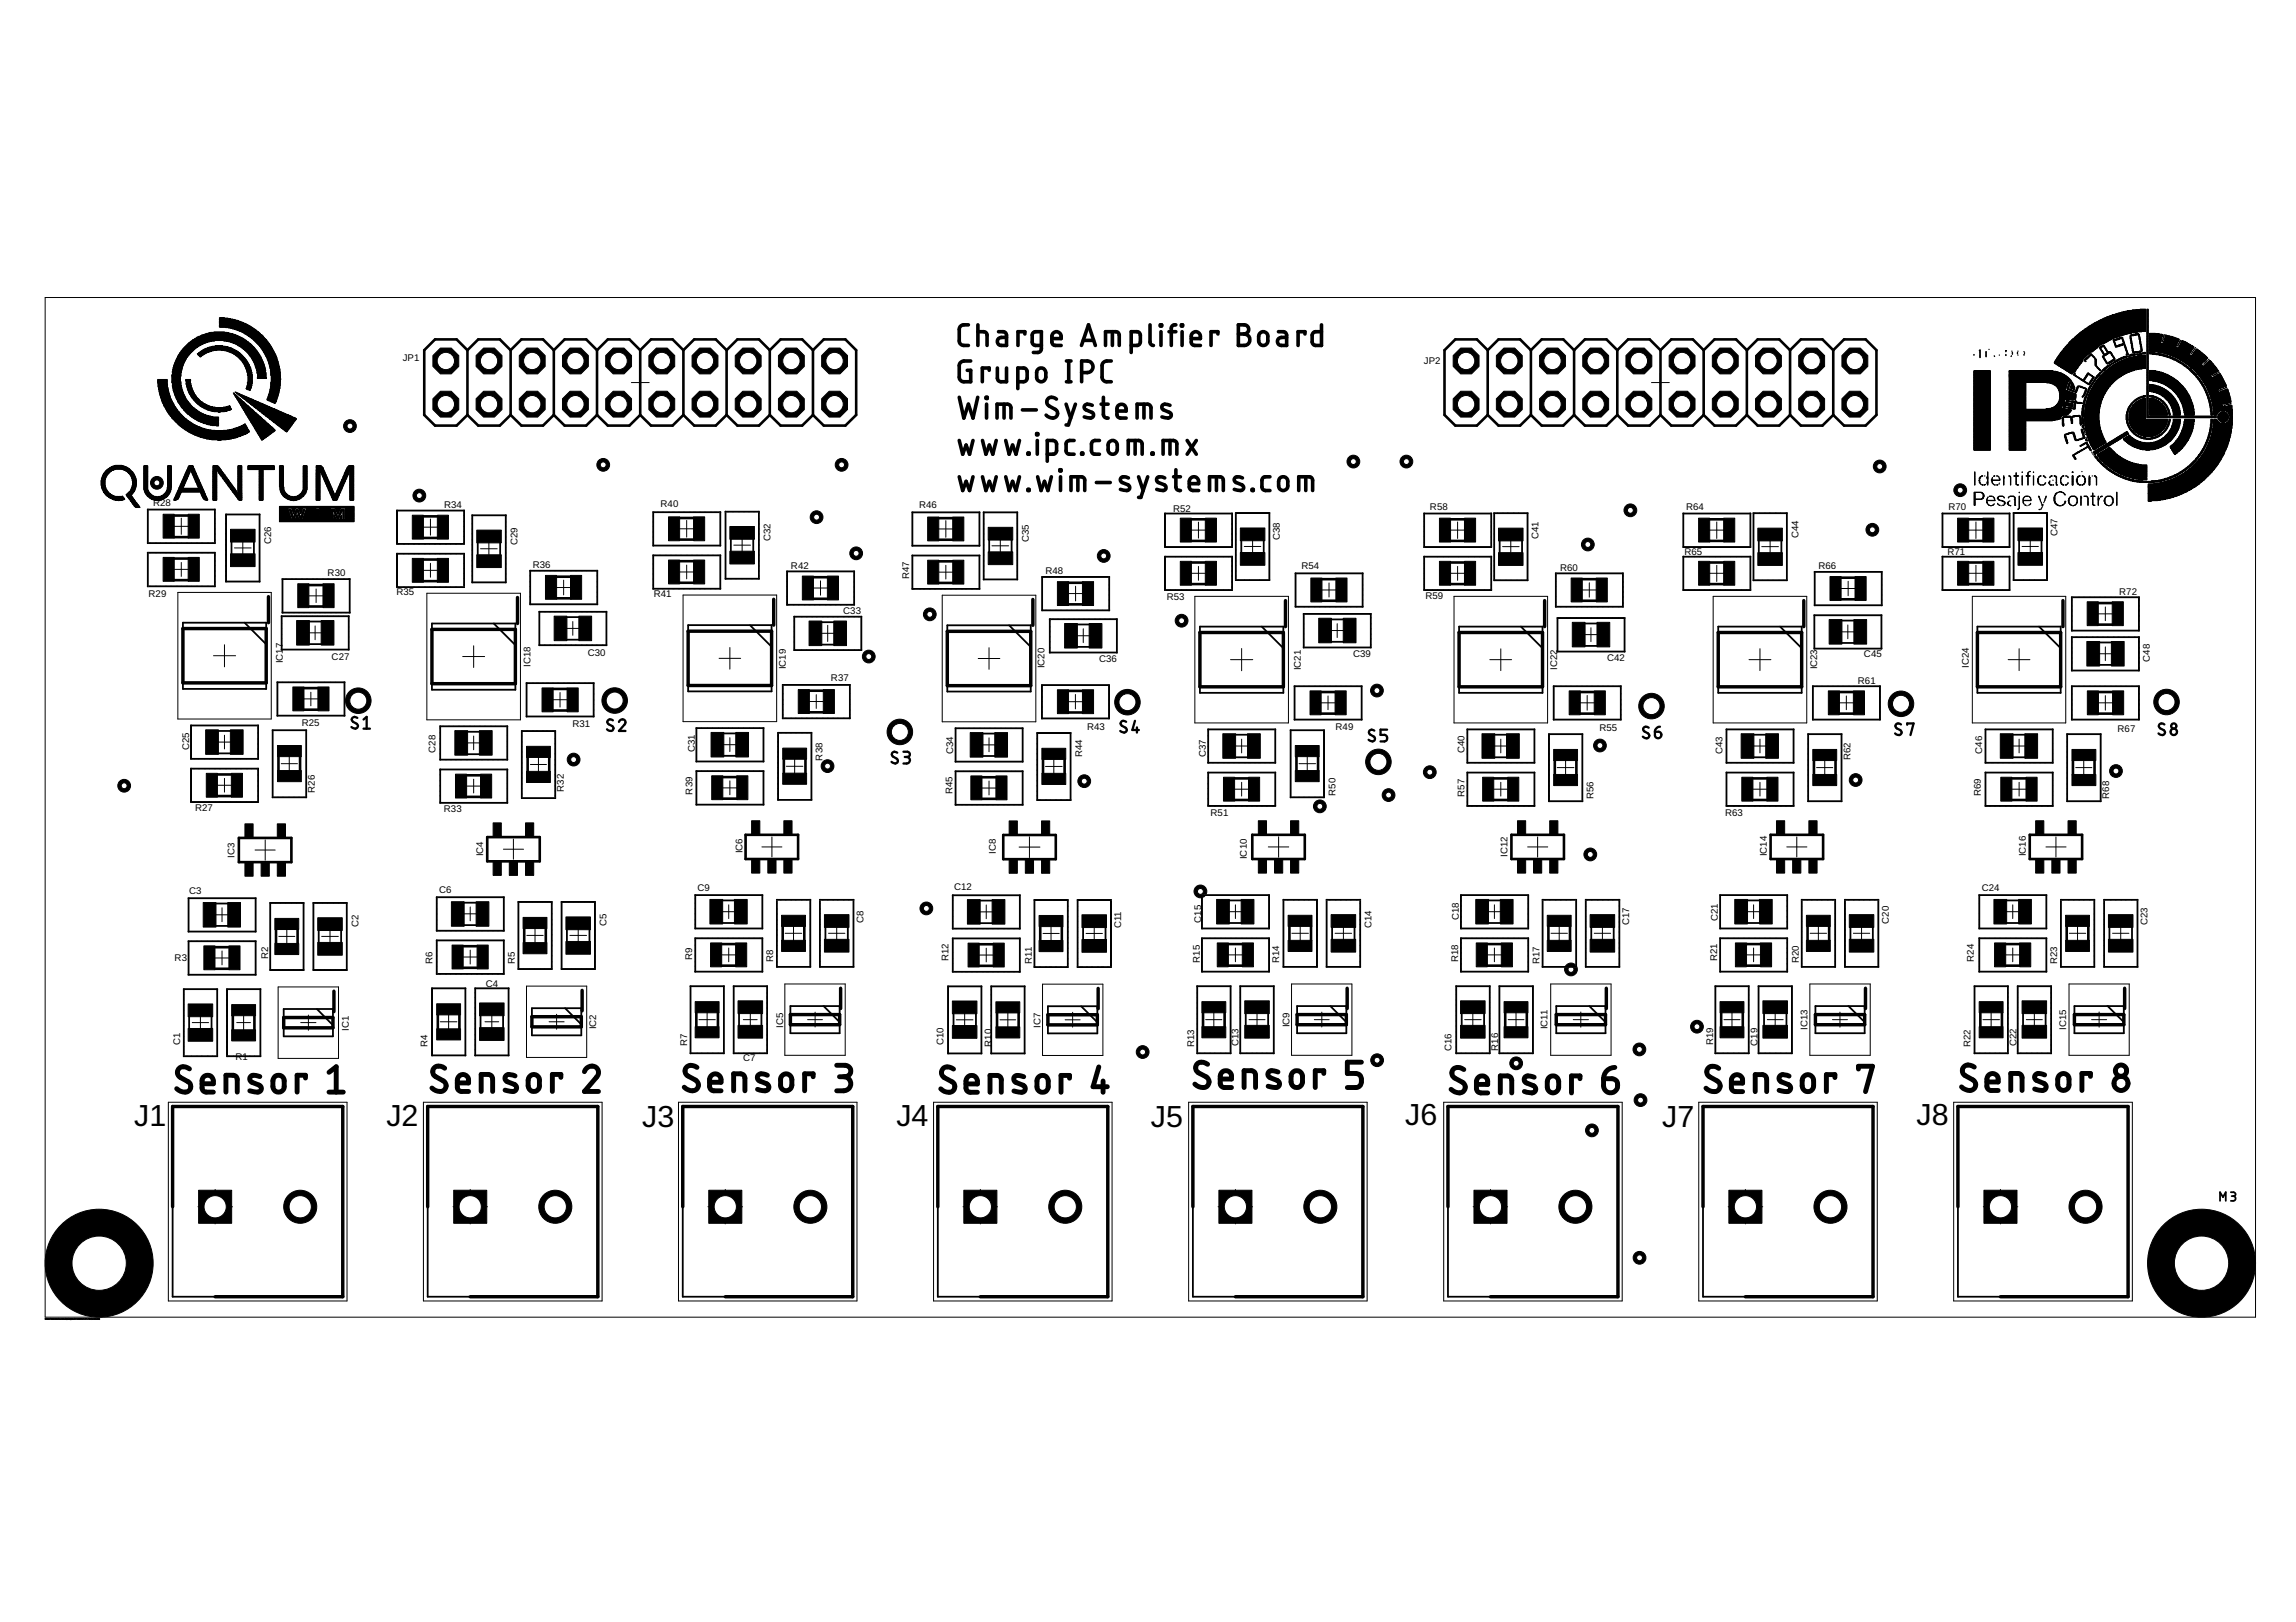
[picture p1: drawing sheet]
<svg xmlns="http://www.w3.org/2000/svg" width="297mm" height="210mm" viewBox="0 0 297 210" stroke-linecap="round" stroke-linejoin="round" font-family="sans-serif">
<defs><g id="words">
<g font-size="3.9">
<text x="17.4" y="145.7">J1</text>
<text x="50" y="145.7">J2</text>
<text x="83.1" y="145.8">J3</text>
<text x="116" y="145.7">J4</text>
<text x="148.9" y="145.9">J5</text>
<text x="181.8" y="145.6">J6</text>
<text x="215.1" y="145.9">J7</text>
<text x="248" y="145.6">J8</text>
</g>
<g font-size="1.2">
<text x="52.1" y="46.7">JP1</text>
<text x="184.2" y="47.1">JP2</text>
<text x="19.8" y="65.5">R28</text>
<text x="57.5" y="65.7">R34</text>
<text x="85.5" y="65.6">R40</text>
<text x="118.9" y="65.7">R46</text>
<text x="185" y="66">R58</text>
<text x="218.1" y="66">R64</text>
<text x="252.1" y="66">R70</text>
<text x="35.1" y="70.4" transform="rotate(-90 35.1 70.4)">C26</text>
<text x="66.9" y="70.5" transform="rotate(-90 66.9 70.5)">C29</text>
<text x="99.7" y="70.1" transform="rotate(-90 99.7 70.1)">C32</text>
<text x="133.1" y="70.1" transform="rotate(-90 133.1 70.1)">C35</text>
<text x="151.8" y="66.2">R52</text>
<text x="165.6" y="69.9" transform="rotate(-90 165.6 69.9)">C38</text>
<text x="199.1" y="69.8" transform="rotate(-90 199.1 69.8)">C41</text>
<text x="217.9" y="71.8">R65</text>
<text x="232.7" y="69.6" transform="rotate(-90 232.7 69.6)">C44</text>
<text x="252" y="71.8">R71</text>
<text x="266.2" y="69.4" transform="rotate(-90 266.2 69.4)">C47</text>
<text x="19.2" y="77.2">R29</text>
<text x="42.4" y="74.5">R30</text>
<text x="51.3" y="77.1">R35</text>
<text x="68.9" y="73.5">R36</text>
<text x="84.6" y="77.3">R41</text>
<text x="102.3" y="73.6">R42</text>
<text x="117.6" y="74.9" transform="rotate(-90 117.6 74.9)">R47</text>
<text x="135.2" y="74.3">R48</text>
<text x="150.9" y="77.7">R53</text>
<text x="168.4" y="73.7">R54</text>
<text x="184.4" y="77.5">R59</text>
<text x="201.8" y="73.9">R60</text>
<text x="235.3" y="73.6">R66</text>
<text x="274.2" y="77">R72</text>
<text x="36.6" y="83.9" transform="rotate(-90 36.6 83.9)">7</text>
<text x="109.1" y="79.5">C33</text>
<text x="36.6" y="85.8" transform="rotate(-90 36.6 85.8)">IC1</text>
<text x="42.9" y="85.4">C27</text>
<text x="68.6" y="86.3" transform="rotate(-90 68.6 86.3)">IC18</text>
<text x="76.1" y="84.9">C30</text>
<text x="101.6" y="86.6" transform="rotate(-90 101.6 86.6)">IC19</text>
<text x="107.5" y="88.1">R37</text>
<text x="135.1" y="86.5" transform="rotate(-90 135.1 86.5)">IC20</text>
<text x="142.2" y="85.7">C36</text>
<text x="168.3" y="86.7" transform="rotate(-90 168.3 86.7)">IC21</text>
<text x="175" y="85">C39</text>
<text x="201.5" y="86.7" transform="rotate(-90 201.5 86.7)">IC22</text>
<text x="207.9" y="85.6">C42</text>
<text x="235.1" y="86.6" transform="rotate(-90 235.1 86.6)">IC23</text>
<text x="240.4" y="88.5">R61</text>
<text x="241.1" y="85.1">C45</text>
<text x="254.7" y="86.4" transform="rotate(-90 254.7 86.4)">IC24</text>
<text x="278.1" y="85.6" transform="rotate(-90 278.1 85.6)">C48</text>
<text x="39" y="94">R25</text>
<text x="74" y="94">R31</text>
<text x="140.6" y="94.5">R43</text>
<text x="172.8" y="94.4">R49</text>
<text x="206.9" y="94.6">R55</text>
<text x="274" y="94.7">R67</text>
<text x="24.5" y="97.1" transform="rotate(-90 24.5 97.1)">C25</text>
<text x="56.4" y="97.4" transform="rotate(-90 56.4 97.4)">C28</text>
<text x="89.9" y="97.4" transform="rotate(-90 89.9 97.4)">C31</text>
<text x="106.4" y="98.4" transform="rotate(-90 106.4 98.4)">R38</text>
<text x="123.3" y="97.6" transform="rotate(-90 123.3 97.6)">C34</text>
<text x="140" y="98" transform="rotate(-90 140 98)">R44</text>
<text x="156" y="98" transform="rotate(-90 156 98)">C37</text>
<text x="189.5" y="97.5" transform="rotate(-90 189.5 97.5)">C40</text>
<text x="222.9" y="97.6" transform="rotate(-90 222.9 97.6)">C43</text>
<text x="239.4" y="98.4" transform="rotate(-90 239.4 98.4)">R62</text>
<text x="256.4" y="97.5" transform="rotate(-90 256.4 97.5)">C46</text>
<text x="25.3" y="104.9">R27</text>
<text x="40.7" y="102.6" transform="rotate(-90 40.7 102.6)">R26</text>
<text x="57.4" y="105.1">R33</text>
<text x="72.9" y="102.5" transform="rotate(-90 72.9 102.5)">R32</text>
<text x="89.6" y="102.8" transform="rotate(-90 89.6 102.8)">R39</text>
<text x="123.2" y="102.8" transform="rotate(-90 123.2 102.8)">R45</text>
<text x="156.6" y="105.6">R51</text>
<text x="172.8" y="103" transform="rotate(-90 172.8 103)">R50</text>
<text x="189.5" y="103.1" transform="rotate(-90 189.5 103.1)">R57</text>
<text x="206.2" y="103.4" transform="rotate(-90 206.2 103.4)">R56</text>
<text x="223.2" y="105.6">R63</text>
<text x="256.3" y="103.1" transform="rotate(-90 256.3 103.1)">R69</text>
<text x="272.9" y="103.4" transform="rotate(-90 272.9 103.4)">R68</text>
<text x="30.4" y="111" transform="rotate(-90 30.4 111)">IC3</text>
<text x="62.5" y="110.8" transform="rotate(-90 62.5 110.8)">IC4</text>
<text x="96.1" y="110.4" transform="rotate(-90 96.1 110.4)">IC6</text>
<text x="128.9" y="110.5" transform="rotate(-90 128.9 110.5)">IC8</text>
<text x="161.3" y="111.2" transform="rotate(-90 161.3 111.2)">IC10</text>
<text x="195" y="110.9" transform="rotate(-90 195 110.9)">IC12</text>
<text x="228.6" y="110.8" transform="rotate(-90 228.6 110.8)">IC14</text>
<text x="262.1" y="110.8" transform="rotate(-90 262.1 110.8)">IC16</text>
<text x="24.5" y="115.7">C3</text>
<text x="46.4" y="120" transform="rotate(-90 46.4 120)">C2</text>
<text x="56.8" y="115.6">C6</text>
<text x="78.5" y="119.9" transform="rotate(-90 78.5 119.9)">C5</text>
<text x="90.2" y="115.4">C9</text>
<text x="111.7" y="119.5" transform="rotate(-90 111.7 119.5)">C8</text>
<text x="123.4" y="115.2">C12</text>
<text x="155.4" y="119.4" transform="rotate(-90 155.4 119.4)">C15</text>
<text x="188.7" y="119.1" transform="rotate(-90 188.7 119.1)">C18</text>
<text x="210.8" y="119.7" transform="rotate(-90 210.8 119.7)">C17</text>
<text x="222.2" y="119.2" transform="rotate(-90 222.2 119.2)">C21</text>
<text x="244.4" y="119.6" transform="rotate(-90 244.4 119.6)">C20</text>
<text x="256.4" y="115.2">C24</text>
<text x="277.8" y="119.8" transform="rotate(-90 277.8 119.8)">C23</text>
<text x="22.6" y="124.4">R3</text>
<text x="34.7" y="124.1" transform="rotate(-90 34.7 124.1)">R2</text>
<text x="56" y="124.7" transform="rotate(-90 56 124.7)">R6</text>
<text x="66.6" y="124.7" transform="rotate(-90 66.6 124.7)">R5</text>
<text x="89.6" y="124.2" transform="rotate(-90 89.6 124.2)">R9</text>
<text x="100" y="124.5" transform="rotate(-90 100 124.5)">R8</text>
<text x="122.7" y="124.4" transform="rotate(-90 122.7 124.4)">R12</text>
<text x="133.5" y="124.8" transform="rotate(-90 133.5 124.8)">R11</text>
<text x="145" y="120.1" transform="rotate(-90 145 120.1)">C11</text>
<text x="155.2" y="124.6" transform="rotate(-90 155.2 124.6)">R15</text>
<text x="165.5" y="124.6" transform="rotate(-90 165.5 124.6)">R14</text>
<text x="177.4" y="120.1" transform="rotate(-90 177.4 120.1)">C14</text>
<text x="188.6" y="124.5" transform="rotate(-90 188.6 124.5)">R18</text>
<text x="199.2" y="124.8" transform="rotate(-90 199.2 124.8)">R17</text>
<text x="222.1" y="124.4" transform="rotate(-90 222.1 124.4)">R21</text>
<text x="232.7" y="124.6" transform="rotate(-90 232.7 124.6)">R20</text>
<text x="255.4" y="124.4" transform="rotate(-90 255.4 124.4)">R24</text>
<text x="266.1" y="124.8" transform="rotate(-90 266.1 124.8)">R23</text>
<text x="62.9" y="127.7">C4</text>
<text x="23.3" y="135.2" transform="rotate(-90 23.3 135.2)">C1</text>
<text x="30.5" y="137.2">R1</text>
<text x="45.1" y="133.4" transform="rotate(-90 45.1 133.4)">IC1</text>
<text x="55.3" y="135.5" transform="rotate(-90 55.3 135.5)">R4</text>
<text x="77.1" y="133.2" transform="rotate(-90 77.1 133.2)">IC2</text>
<text x="88.9" y="135.3" transform="rotate(-90 88.9 135.3)">R7</text>
<text x="96.2" y="137.4">C7</text>
<text x="101.3" y="133" transform="rotate(-90 101.3 133)">IC5</text>
<text x="122.1" y="135.3" transform="rotate(-90 122.1 135.3)">C10</text>
<text x="128.3" y="135.5" transform="rotate(-90 128.3 135.5)">R10</text>
<text x="134.6" y="133" transform="rotate(-90 134.6 133)">IC7</text>
<text x="154.5" y="135.5" transform="rotate(-90 154.5 135.5)">R13</text>
<text x="160.2" y="135.4" transform="rotate(-90 160.2 135.4)">C13</text>
<text x="166.8" y="132.9" transform="rotate(-90 166.8 132.9)">IC9</text>
<text x="187.8" y="136" transform="rotate(-90 187.8 136)">C16</text>
<text x="193.8" y="136" transform="rotate(-90 193.8 136)">R16</text>
<text x="200.2" y="133.2" transform="rotate(-90 200.2 133.2)">IC11</text>
<text x="221.7" y="135.2" transform="rotate(-90 221.7 135.2)">R19</text>
<text x="227.4" y="135.3" transform="rotate(-90 227.4 135.3)">C19</text>
<text x="233.8" y="133.3" transform="rotate(-90 233.8 133.3)">IC13</text>
<text x="254.9" y="135.5" transform="rotate(-90 254.9 135.5)">R22</text>
<text x="260.9" y="135.4" transform="rotate(-90 260.9 135.4)">C22</text>
<text x="267.3" y="133.2" transform="rotate(-90 267.3 133.2)">IC15</text>
</g>
</g></defs>
<circle cx="12.8" cy="163.5" r="7" fill="#000" stroke="#000" stroke-width=".13"/>
<circle cx="12.8" cy="163.5" r="3.5" fill="#fff" stroke="#000" stroke-width=".13"/>
<circle cx="284.8" cy="163.5" r="7" fill="#000" stroke="#000" stroke-width=".13"/>
<circle cx="284.8" cy="163.5" r="3.5" fill="#fff" stroke="#000" stroke-width=".13"/>
<circle cx="45.3" cy="55.1" r=".83" fill="#000" stroke="#000" stroke-width=".13"/>
<circle cx="45.3" cy="55.1" r=".38" fill="#fff" stroke="#000" stroke-width=".13"/>
<circle cx="78" cy="60.2" r=".83" fill="#000" stroke="#000" stroke-width=".13"/>
<circle cx="78" cy="60.2" r=".38" fill="#fff" stroke="#000" stroke-width=".13"/>
<circle cx="108.9" cy="60.2" r=".83" fill="#000" stroke="#000" stroke-width=".13"/>
<circle cx="108.9" cy="60.2" r=".38" fill="#fff" stroke="#000" stroke-width=".13"/>
<circle cx="142.8" cy="71.9" r=".83" fill="#000" stroke="#000" stroke-width=".13"/>
<circle cx="142.8" cy="71.9" r=".38" fill="#fff" stroke="#000" stroke-width=".13"/>
<circle cx="175.1" cy="59.7" r=".83" fill="#000" stroke="#000" stroke-width=".13"/>
<circle cx="175.1" cy="59.7" r=".38" fill="#fff" stroke="#000" stroke-width=".13"/>
<circle cx="181.9" cy="59.7" r=".83" fill="#000" stroke="#000" stroke-width=".13"/>
<circle cx="181.9" cy="59.7" r=".38" fill="#fff" stroke="#000" stroke-width=".13"/>
<circle cx="243.2" cy="60.4" r=".83" fill="#000" stroke="#000" stroke-width=".13"/>
<circle cx="243.2" cy="60.4" r=".38" fill="#fff" stroke="#000" stroke-width=".13"/>
<circle cx="105.6" cy="66.9" r=".83" fill="#000" stroke="#000" stroke-width=".13"/>
<circle cx="105.6" cy="66.9" r=".38" fill="#fff" stroke="#000" stroke-width=".13"/>
<circle cx="196.2" cy="137.6" r=".83" fill="#000" stroke="#000" stroke-width=".13"/>
<circle cx="196.2" cy="137.6" r=".38" fill="#fff" stroke="#000" stroke-width=".13"/>
<circle cx="205.7" cy="110.6" r=".83" fill="#000" stroke="#000" stroke-width=".13"/>
<circle cx="205.7" cy="110.6" r=".38" fill="#fff" stroke="#000" stroke-width=".13"/>
<circle cx="205.4" cy="70.5" r=".83" fill="#000" stroke="#000" stroke-width=".13"/>
<circle cx="205.4" cy="70.5" r=".38" fill="#fff" stroke="#000" stroke-width=".13"/>
<circle cx="219.5" cy="132.9" r=".83" fill="#000" stroke="#000" stroke-width=".13"/>
<circle cx="219.5" cy="132.9" r=".38" fill="#fff" stroke="#000" stroke-width=".13"/>
<circle cx="206" cy="146.3" r=".83" fill="#000" stroke="#000" stroke-width=".13"/>
<circle cx="206" cy="146.3" r=".38" fill="#fff" stroke="#000" stroke-width=".13"/>
<circle cx="185" cy="99.9" r=".83" fill="#000" stroke="#000" stroke-width=".13"/>
<circle cx="185" cy="99.9" r=".38" fill="#fff" stroke="#000" stroke-width=".13"/>
<circle cx="178.1" cy="89.4" r=".83" fill="#000" stroke="#000" stroke-width=".13"/>
<circle cx="178.1" cy="89.4" r=".38" fill="#fff" stroke="#000" stroke-width=".13"/>
<circle cx="119.8" cy="117.6" r=".83" fill="#000" stroke="#000" stroke-width=".13"/>
<circle cx="119.8" cy="117.6" r=".38" fill="#fff" stroke="#000" stroke-width=".13"/>
<circle cx="147.8" cy="136.1" r=".83" fill="#000" stroke="#000" stroke-width=".13"/>
<circle cx="147.8" cy="136.1" r=".38" fill="#fff" stroke="#000" stroke-width=".13"/>
<circle cx="178.2" cy="137.2" r=".83" fill="#000" stroke="#000" stroke-width=".13"/>
<circle cx="178.2" cy="137.2" r=".38" fill="#fff" stroke="#000" stroke-width=".13"/>
<circle cx="155.3" cy="115.4" r=".83" fill="#000" stroke="#000" stroke-width=".13"/>
<circle cx="155.3" cy="115.4" r=".38" fill="#fff" stroke="#000" stroke-width=".13"/>
<circle cx="179.6" cy="102.9" r=".83" fill="#000" stroke="#000" stroke-width=".13"/>
<circle cx="179.6" cy="102.9" r=".38" fill="#fff" stroke="#000" stroke-width=".13"/>
<circle cx="46.4" cy="90.7" r="1.65" fill="#000" stroke="#000" stroke-width=".13"/>
<circle cx="46.4" cy="90.7" r="1.1" fill="#fff" stroke="#000" stroke-width=".13"/>
<circle cx="79.5" cy="90.7" r="1.65" fill="#000" stroke="#000" stroke-width=".13"/>
<circle cx="79.5" cy="90.7" r="1.1" fill="#fff" stroke="#000" stroke-width=".13"/>
<circle cx="116.4" cy="94.7" r="1.65" fill="#000" stroke="#000" stroke-width=".13"/>
<circle cx="116.4" cy="94.7" r="1.1" fill="#fff" stroke="#000" stroke-width=".13"/>
<circle cx="145.9" cy="90.9" r="1.65" fill="#000" stroke="#000" stroke-width=".13"/>
<circle cx="145.9" cy="90.9" r="1.1" fill="#fff" stroke="#000" stroke-width=".13"/>
<circle cx="178.3" cy="98.6" r="1.65" fill="#000" stroke="#000" stroke-width=".13"/>
<circle cx="178.3" cy="98.6" r="1.1" fill="#fff" stroke="#000" stroke-width=".13"/>
<circle cx="213.7" cy="91.4" r="1.65" fill="#000" stroke="#000" stroke-width=".13"/>
<circle cx="213.7" cy="91.4" r="1.1" fill="#fff" stroke="#000" stroke-width=".13"/>
<circle cx="245.9" cy="91.1" r="1.65" fill="#000" stroke="#000" stroke-width=".13"/>
<circle cx="245.9" cy="91.1" r="1.1" fill="#fff" stroke="#000" stroke-width=".13"/>
<circle cx="280.3" cy="90.8" r="1.65" fill="#000" stroke="#000" stroke-width=".13"/>
<circle cx="280.3" cy="90.8" r="1.1" fill="#fff" stroke="#000" stroke-width=".13"/>
<circle cx="74.2" cy="98.3" r=".83" fill="#000" stroke="#000" stroke-width=".13"/>
<circle cx="74.2" cy="98.3" r=".38" fill="#fff" stroke="#000" stroke-width=".13"/>
<circle cx="112.4" cy="85" r=".83" fill="#000" stroke="#000" stroke-width=".13"/>
<circle cx="112.4" cy="85" r=".38" fill="#fff" stroke="#000" stroke-width=".13"/>
<circle cx="54.3" cy="64.1" r=".83" fill="#000" stroke="#000" stroke-width=".13"/>
<circle cx="54.3" cy="64.1" r=".38" fill="#fff" stroke="#000" stroke-width=".13"/>
<circle cx="170.8" cy="104.4" r=".83" fill="#000" stroke="#000" stroke-width=".13"/>
<circle cx="170.8" cy="104.4" r=".38" fill="#fff" stroke="#000" stroke-width=".13"/>
<circle cx="152.9" cy="80.3" r=".83" fill="#000" stroke="#000" stroke-width=".13"/>
<circle cx="152.9" cy="80.3" r=".38" fill="#fff" stroke="#000" stroke-width=".13"/>
<circle cx="107.1" cy="99.1" r=".83" fill="#000" stroke="#000" stroke-width=".13"/>
<circle cx="107.1" cy="99.1" r=".38" fill="#fff" stroke="#000" stroke-width=".13"/>
<circle cx="110.8" cy="71.6" r=".83" fill="#000" stroke="#000" stroke-width=".13"/>
<circle cx="110.8" cy="71.6" r=".38" fill="#fff" stroke="#000" stroke-width=".13"/>
<circle cx="140.3" cy="101.1" r=".83" fill="#000" stroke="#000" stroke-width=".13"/>
<circle cx="140.3" cy="101.1" r=".38" fill="#fff" stroke="#000" stroke-width=".13"/>
<circle cx="120.3" cy="79.5" r=".83" fill="#000" stroke="#000" stroke-width=".13"/>
<circle cx="120.3" cy="79.5" r=".38" fill="#fff" stroke="#000" stroke-width=".13"/>
<circle cx="16.1" cy="101.7" r=".83" fill="#000" stroke="#000" stroke-width=".13"/>
<circle cx="16.1" cy="101.7" r=".38" fill="#fff" stroke="#000" stroke-width=".13"/>
<circle cx="20.3" cy="62.5" r=".83" fill="#000" stroke="#000" stroke-width=".13"/>
<circle cx="20.3" cy="62.5" r=".38" fill="#fff" stroke="#000" stroke-width=".13"/>
<circle cx="273.7" cy="99.8" r=".83" fill="#000" stroke="#000" stroke-width=".13"/>
<circle cx="273.7" cy="99.8" r=".38" fill="#fff" stroke="#000" stroke-width=".13"/>
<circle cx="253.6" cy="63.4" r=".83" fill="#000" stroke="#000" stroke-width=".13"/>
<circle cx="253.6" cy="63.4" r=".38" fill="#fff" stroke="#000" stroke-width=".13"/>
<circle cx="240.1" cy="100.9" r=".83" fill="#000" stroke="#000" stroke-width=".13"/>
<circle cx="240.1" cy="100.9" r=".38" fill="#fff" stroke="#000" stroke-width=".13"/>
<circle cx="242.2" cy="68.6" r=".83" fill="#000" stroke="#000" stroke-width=".13"/>
<circle cx="242.2" cy="68.6" r=".38" fill="#fff" stroke="#000" stroke-width=".13"/>
<circle cx="210.9" cy="66" r=".83" fill="#000" stroke="#000" stroke-width=".13"/>
<circle cx="210.9" cy="66" r=".38" fill="#fff" stroke="#000" stroke-width=".13"/>
<circle cx="207" cy="96.5" r=".83" fill="#000" stroke="#000" stroke-width=".13"/>
<circle cx="207" cy="96.5" r=".38" fill="#fff" stroke="#000" stroke-width=".13"/>
<circle cx="203.2" cy="125.5" r=".83" fill="#000" stroke="#000" stroke-width=".13"/>
<circle cx="203.2" cy="125.5" r=".38" fill="#fff" stroke="#000" stroke-width=".13"/>
<circle cx="212.1" cy="135.8" r=".83" fill="#000" stroke="#000" stroke-width=".13"/>
<circle cx="212.1" cy="135.8" r=".38" fill="#fff" stroke="#000" stroke-width=".13"/>
<circle cx="212.1" cy="162.8" r=".83" fill="#000" stroke="#000" stroke-width=".13"/>
<circle cx="212.1" cy="162.8" r=".38" fill="#fff" stroke="#000" stroke-width=".13"/>
<circle cx="212.2" cy="142.4" r=".83" fill="#000" stroke="#000" stroke-width=".13"/>
<circle cx="212.2" cy="142.4" r=".38" fill="#fff" stroke="#000" stroke-width=".13"/>
<g fill="#000" stroke="#000" stroke-width=".13">
<path d="M20.4 49.6h1.2zM20.4 49.5l1.2 .1zM20.4 49.4l1.2 .1zM20.4 49.4h1.2zM20.4 49.3l1.2 .1zM20.4 49.3h1.2zM20.4 49.2l1.2 .1zM20.4 49.2h1.2zM20.4 49.1h1.2zM20.4 50.1h1.3zM20.4 50h1.3zM20.4 49.9h1.3z"/>
<path d="M20.4 49.8l1.3 .1zM20.4 49.8h1.3zM20.4 49.7l1.3 .1zM20.4 49.7h1.2zM20.4 49.6l1.2 .1zM20.5 50.4h1.2zM20.5 50.3l1.2 .1zM20.5 50.3h1.2zM20.5 50.2l1.2 .1zM20.5 50.2h1.2zM20.5 50.1l1.2 .1zM20.6 50.7h1.2z"/>
<path d="M20.6 50.6l1.2 .1zM20.6 50.6h1.2zM20.6 50.5h1.2zM20.6 50.4l1.2 .1zM20.6 50.8l1.2 .1zM20.6 50.8h1.2zM20.6 50.7l1.2 .1zM20.6 50.9h1.3zM20.7 51.1l1.2 .1zM20.7 51.1h1.2zM20.7 51l1.2 .1zM20.7 50.9l1.2 .1z"/>
<path d="M20.7 51.3h1.3zM20.7 51.2l1.3 .1zM20.7 51.2h1.3zM20.8 51.5h1.3zM20.8 51.4h1.3zM20.8 51.4h1.2zM20.8 51.6l1.3 .1zM20.8 51.6h1.3zM20.8 51.5l1.3 .1zM20.9 51.8h1.3zM20.9 51.7l1.3 .1zM20.9 51.7h1.3z"/>
<path d="M21 52h1.3zM21 51.9h1.2zM21 51.8l1.2 .1zM21 52.1h1.4zM21.1 52.2h1.3zM21.1 52.1l1.3 .1zM21.1 52.3h1.4zM21.1 52.2l1.4 .1zM21.2 52.4l1.3 .1zM21.2 52.3l1.3 .1zM21.2 52.5h1.4zM21.2 52.6h1.4z"/>
<path d="M21.2 52.5l1.4 .1zM21.3 52.6l1.4 .1zM21.3 52.7h1.4zM21.4 52.7l1.4 .1zM21.4 52.9h1.4zM21.4 52.8h1.4zM21.5 53h1.4zM21.5 52.9h1.4zM21.5 53.1h1.5zM21.5 53l1.5 .1zM21.6 53.1l1.4 .1zM21.6 53.2l1.5 .1z"/>
<path d="M21.6 53.2h1.5zM21.7 53.3h1.5zM21.7 53.4h1.6zM21.7 53.4h1.5zM21.8 53.5h1.5zM21.8 53.6h1.6zM21.8 53.5l1.6 .1zM21.9 53.6l1.6 .1zM21.9 53.7h1.6zM22 53.8h1.6zM22 53.7l1.6 .1zM22.1 53.8l1.6 .1z"/>
<path d="M22.1 53.9l1.6 .1zM22.2 54h1.6zM22.2 54.1h1.7zM22.2 49.5l1.2 .1zM22.2 49.4l1.2 .1zM22.2 49.4h1.2zM22.2 48.7h1.2zM22.2 48.6h1.2zM22.2 48.5h1.2zM22.2 54l1.7 .1zM22.2 49.3l1.1 .1zM22.2 49.3h1.1z"/>
<path d="M22.2 49.2l1.1 .1zM22.2 49.2h1.1zM22.2 49.1h1.1zM22.2 49l1.1 .1zM22.2 49h1.1zM22.2 48.9l1.1 .1zM22.2 48.9h1.1zM22.2 48.8l1.1 .1zM22.2 48.8h1.1zM22.2 48.7l1.1 .1zM22.3 54.1l1.7 .1zM22.3 50h1.2z"/>
<path d="M22.3 49.9h1.2zM22.3 48.2h1.2zM22.3 48.1l1.2 .1zM22.3 48l1.2 .1zM22.3 49.8l1.1 .1zM22.3 49.8h1.1zM22.3 49.7l1.1 .1zM22.3 49.7h1.1zM22.3 49.6l1.1 .1zM22.3 49.6h1.1zM22.3 48.4l1.1 .1zM22.3 48.4h1.1z"/>
<path d="M22.3 48.3l1.1 .1zM22.3 48.3h1.1zM22.3 48.2l1.1 .1zM22.4 54.2h1.7zM22.4 50.2l1.1 .1zM22.4 50.2h1.1zM22.4 50.1l1.1 .1zM22.4 50.1h1.1zM22.4 50h1.1zM22.4 48h1.1zM22.4 47.9l1.1 .1zM22.4 47.9h1.1z"/>
<path d="M22.4 47.8l1.1 .1zM22.4 47.8h1.1zM22.4 50.5h1.2zM22.4 50.4l1.2 .1zM22.4 50.4h1.2zM22.4 47.6l1.2 .1zM22.4 47.6h1.2zM22.4 47.5l1.2 .1zM22.4 54.3h1.8zM22.4 50.3l1.1 .1zM22.4 50.3h1.1zM22.4 47.7l1.1 .1z"/>
<path d="M22.5 54.3h1.7zM22.5 50.7h1.1zM22.5 50.6l1.1 .1zM22.5 50.6h1.1zM22.5 47.4l1.1 .1zM22.5 47.4h1.1zM22.5 47.3l1.1 .1zM22.5 47.5h1.1zM22.5 54.4h1.8zM22.5 50.8l1.2 .1zM22.5 50.8h1.2zM22.5 50.7l1.2 .1z"/>
<path d="M22.5 47.3h1.2zM22.5 47.2h1.2zM22.6 50.9l1.1 .1zM22.6 50.9h1.1zM22.6 47.1h1.1zM22.6 47l1.1 .1zM22.6 54.4l1.8 .1zM22.6 51l1.2 .1zM22.6 47h1.2zM22.6 54.5h1.8zM22.6 51.2h1.3zM22.6 51.1l1.3 .1z"/>
<path d="M22.6 51.1h1.2zM22.6 46.9l1.2 .1zM22.6 46.9h1.3zM22.7 54.5l1.8 .1zM22.7 51.3h1.2zM22.7 51.2l1.2 .1zM22.7 46.8l1.2 .1zM22.7 46.8h1.2zM22.7 46.7l1.2 .1zM22.7 54.6h1.9zM22.8 51.5h1.2zM22.8 51.4h1.2z"/>
<path d="M22.8 46.7h1.2zM22.8 46.6h1.2zM22.8 54.6l1.9 .1zM22.8 51.6h1.3zM22.8 51.5l1.2 .1zM22.8 46.5l1.2 .1zM22.8 46.5h1.3zM22.9 54.7h1.9zM22.9 51.7h1.2zM22.9 51.6l1.2 .1zM22.9 46.4l1.2 .1zM22.9 46.4h1.2z"/>
<path d="M22.9 46.3l1.2 .1zM22.9 54.8h2zM22.9 51.8h1.3zM22.9 51.7l1.3 .1zM22.9 46.2l1.3 .1zM23 54.8h1.9zM23 51.9h1.3zM23 51.8l1.2 .1zM23 46.2h1.2zM23 46.1l1.2 .1zM23 54.9h2zM23 52h1.4z"/>
<path d="M23 46l1.4 .1zM23 46.1h1.3zM23.1 54.9l2 .1zM23.1 52.1h1.3zM23.1 46h1.3zM23.1 45.9l1.3 .1zM23.1 55h2.2zM23.1 52.2h1.4zM23.1 52.1l1.4 .1zM23.1 45.9h1.4zM23.2 45.8h1.3zM23.2 55l2.2 .1z"/>
<path d="M23.2 52.2l1.4 .1zM23.2 45.8h1.4zM23.2 55.1h2.3zM23.2 52.3l1.4 .1zM23.2 52.3h1.4zM23.2 45.7h1.4zM23.3 45.6l1.4 .1zM23.3 52.4l1.4 .1zM23.3 45.6h1.4zM23.3 55.1l2.3 .1zM23.4 52.5l1.4 .1zM23.4 52.5h1.4z"/>
<path d="M23.4 45.5l1.4 .1zM23.4 55.2h2.3zM23.4 52.6h1.4zM23.4 45.5h1.4zM23.4 45.4l1.5 .1zM23.5 52.7h1.5zM23.5 45.4h1.5zM23.5 55.2l2.4 .1zM23.5 52.6l1.4 .1zM23.5 52.7l1.5 .1zM23.5 45.3l1.5 .1zM23.5 55.3l2.5 .1z"/>
<path d="M23.6 52.8h1.5zM23.6 45.3h1.5zM23.6 45.2h1.5zM23.6 55.4h2.5zM23.6 52.9h1.6zM23.6 45.1l1.6 .1zM23.7 55.4l2.6 .1zM23.7 52.9h1.6zM23.7 45.1h1.6zM23.7 53l1.7 .1zM23.7 53h1.6zM23.7 45l1.7 .1z"/>
<path d="M23.8 55.5h2.7zM23.8 53.1h1.7zM23.8 45h1.6zM23.9 55.5l2.9 .1zM23.9 53.1l1.6 .1zM23.9 44.9l1.6 .1zM23.9 55.6h3.1zM23.9 53.2h1.8zM23.9 44.9h1.7zM24 44.8l1.7 .1zM24 53.2l1.8 .1zM24 55.6l3.3 .1z"/>
<path d="M24 53.3h1.8zM24 49.3h.7zM24 49.2l.7 .1zM24 49.2h.7zM24 49.1h.7zM24 44.7l1.8 .1zM24.1 53.4h1.8zM24.1 49.7l.6 .1zM24.1 49.7h.6zM24.1 49.6l.6 .1zM24.1 49.6h.5zM24.1 49.5l.5 .1z"/>
<path d="M24.1 49.4l.5 .1zM24.1 49.4h.5zM24.1 49.3l.5 .1zM24.1 44.7h1.8zM24.1 53.4h1.9zM24.1 50h.7zM24.1 49.9h.7zM24.1 44.6l1.9 .1zM24.2 55.7h3.6zM24.2 49.8l.5 .1zM24.2 49.8h.5zM24.2 55.8h8z"/>
<path d="M24.2 53.5h1.9zM24.2 50.2h.6zM24.2 50.1l.6 .1zM24.2 50.1h.5zM24.2 50h.5zM24.2 44.6h1.9zM24.2 53.5l2.1 .1zM24.2 50.3l.7 .1zM24.2 50.3h.7zM24.3 50.2l.5 .1zM24.3 44.5l1.9 .1zM24.3 53.6h2.1z"/>
<path d="M24.3 50.5h.6zM24.3 50.4l.6 .1zM24.3 44.5h2zM24.3 55.8l7.9 .1zM24.3 50.4h.6zM24.4 55.9h7.9zM24.4 50.6l.6 .1zM24.4 50.6h.6zM24.4 44.4h2zM24.4 50.7l.6 .1zM24.4 50.7h.6zM24.4 53.6l2.1 .1z"/>
<path d="M24.4 50.8h.7zM24.4 44.4h2.2zM24.5 55.9l7.7 .1zM24.5 50.9h.6zM24.5 50.8l.6 .1zM24.5 44.3h2.3zM24.5 53.7h2.1zM24.5 50.9l.6 .1zM24.5 53.7l2.3 .1zM24.5 51l.7 .1zM24.6 56h7.5zM24.6 51.1h.7z"/>
<path d="M24.6 53.8h2.5zM24.6 44.2l2.3 .1zM24.6 51.2h.7zM24.6 51.1l.7 .1zM24.7 44.2h2.5zM24.7 56l7.3 .1zM24.7 53.8l2.6 .1zM24.7 51.3h.7zM24.7 51.2l.7 .1zM24.7 44.1l2.7 .1zM24.7 51.4h.7zM24.8 53.9l2.8 .1z"/>
<path d="M24.8 56.1h7.1zM24.8 54h3.5zM24.8 51.5h.7zM24.8 51.4h.7zM24.8 44.1h3zM24.9 51.5l.7 .1zM24.9 44l7 .1zM24.9 44h6.8zM24.9 56.2h6.9zM24.9 54l3.4 .1zM24.9 51.6h.8zM25 54.1h3.3z"/>
<path d="M25 51.6l.7 .1zM25 51.7h.8zM25 56.2h6.7zM25 51.7l.8 .1zM25 43.9l6.7 .1zM25.1 54.1l3.2 .1zM25.1 51.8h.8zM25.1 56.3h6.4zM25.1 54.2h3.2zM25.1 51.8l.8 .1zM25.1 43.9h6.5zM25.2 51.9h.8z"/>
<path d="M25.2 43.8h6.3zM25.3 52h.8zM25.3 54.3h3zM25.3 56.3h6.1zM25.3 52h.9zM25.3 43.8h6.1zM25.4 54.3h2.9zM25.4 52.1h.8zM25.4 56.4h5.8zM25.4 52.1l.9 .1zM25.4 43.7h5.9zM25.4 54.4h2.9z"/>
<path d="M25.5 43.6l5.7 .1zM25.5 52.2h.9zM25.5 54.4l2.8 .1zM25.5 45.8h1zM25.5 52.2l1 .1zM25.5 45.8h.9zM25.6 56.4l5.5 .1zM25.6 52.3h1zM25.6 43.6h5.5zM25.6 45.9h.8zM25.6 45.9l.7 .1zM25.7 54.5h2.6z"/>
<path d="M25.7 52.3l1 .1zM25.7 45.7h1zM25.7 56.5h5.2zM25.7 46h.5zM25.7 45.6l1.1 .1zM25.7 43.5l5.2 .1zM25.8 54.5l2.5 .1zM25.8 52.4l1 .1zM25.8 46l.3 .1zM25.8 45.6h1.1zM25.8 52.5h1.1zM25.8 46.1h.2z"/>
<path d="M25.9 56.5l4.9 .1zM25.9 52.5l1.2 .1zM25.9 46.1l.1 .1zM25.9 45.5l1.2 .1zM25.9 43.5h4.9zM25.9 54.6h2.4zM25.9 45.5h1.3zM26 52.6h1.3zM26 45.4l1.4 .1zM26 43.4l4.7 .1zM26 54.6l2.3 .1zM26.1 52.6l1.4 .1z"/>
<path d="M26.1 43.3l4.5 .1zM26.1 56.6h4.5zM26.1 45.4h1.5zM26.1 52.7h1.7zM26.2 54.7h2.1zM26.2 45.3l1.9 .1zM26.2 45.3h4.2zM26.3 56.6l4.2 .1zM26.3 52.7l3.5 .1zM26.3 43.3h4.2zM26.3 54.8h2zM26.4 52.8h3.4z"/>
<path d="M26.4 45.2h3.9zM26.4 52.9h3.5zM26.4 43.2l3.9 .1zM26.5 45.1l3.7 .1zM26.5 56.7h3.7zM26.5 54.8h1.8zM26.6 45.1h3.5zM26.6 52.9h3.3zM26.6 43.2h3.5zM26.7 56.8h3.3zM26.7 53h3.3zM26.7 54.9h1.6z"/>
<path d="M26.8 43.1l3.1 .1zM26.8 45l3.2 .1zM26.8 53l3 .1zM26.9 45h2.9zM26.9 54.9l1.4 .1zM27 53.1h2.7zM27 43.1h2.7zM27 44.9l2.6 .1zM27.1 56.8l2.6 .1zM27.2 55h1.1zM27.2 53.1l2.3 .1zM27.3 43l2.1 .1z"/>
<path d="M27.3 44.9h2.1zM27.4 56.9h1.9zM27.4 53.2h1.9zM27.4 55l.9 .1zM27.5 44.8l1.7 .1zM27.7 53.2l1.4 .1zM27.7 43h1.4zM27.8 44.7l1 .1zM28 55.1h.3zM28.2 56.9l.4 .1zM28.2 53.3h.3zM28.4 42.3h4.1z"/>
<path d="M28.4 42.2l4 .1zM28.4 42.2h4zM28.4 42.1l3.8 .1zM28.4 42.1h3.8zM28.4 42l3.7 .1zM28.4 41.9l3.5 .1zM28.4 41.8l3.3 .1zM28.4 41.8h3.2zM28.4 41.7l3.1 .1zM28.4 41.7h2.9zM28.4 41.6l2.8 .1zM28.4 41.6h2.7z"/>
<path d="M28.4 41.5l2.5 .1zM28.4 41.4h2.1zM28.4 41.3l1.9 .1zM28.4 41.3h1.7zM28.4 41.2l1.4 .1zM28.4 41.1l.7 .1zM28.4 42h3.6zM28.4 41.4l2.3 .1zM28.4 41.2h1.1zM28.6 45.3l1.9 .1zM28.9 55.7h3.3zM28.9 52.7h.9z"/>
<path d="M28.9 44.1h3zM29.1 45.4h1.5zM29.2 42.4h3.4zM29.2 52.6l.6 .1zM29.3 44.1l2.7 .1zM29.3 45.4l1.4 .1zM29.4 55.6l2.8 .1zM29.4 52.6h.4zM29.5 45.5h1.3zM29.5 42.4h3.2zM29.6 44.2h2.5zM29.6 52.5l.1 .1z"/>
<path d="M29.7 55.6h2.4zM29.7 45.5l1.2 .1zM29.8 45.6h1.1zM29.8 44.2l2.3 .1zM29.8 42.5h3zM30 55.5l2.1 .1zM30 45.6l1 .1zM30 44.3h2.2zM30.1 45.7h1zM30.1 42.5l2.8 .1zM30.1 44.4h2.1zM30.2 55.5h1.9z"/>
<path d="M30.2 45.8h.9zM30.2 50.9l.2 .1zM30.2 44.4h2.1zM30.2 45.8h1zM30.3 51l.1 .1zM30.3 42.6h2.7zM30.3 55.4l1.7 .1zM30.3 51.1h.2zM30.4 51.1l.2 .1zM30.4 45.9h.8zM30.4 51.2l.3 .1zM30.4 51.2h.2z"/>
<path d="M30.4 50.7l.1 .1zM30.4 44.5h2zM30.4 51.3h.3zM30.4 42.6l2.6 .1zM30.5 45.9l.8 .1zM30.5 55.4h1.5zM30.5 51.4h.3zM30.5 50.8h.1zM30.5 46h.8zM30.5 44.5l2 .1zM30.6 51.5h.3zM30.6 50.8l.1 .1z"/>
<path d="M30.6 46l.8 .1zM30.6 51.6h.5zM30.6 50.9h.3zM30.6 51.5l.4 .1zM30.6 44.6h1.9zM30.6 42.7h2.5zM30.7 51.7h.5zM30.7 51.6l.4 .1zM30.7 50.9l.3 .1zM30.7 55.3l1.3 .1zM30.7 46.1h.8zM30.7 51.7l.5 .1z"/>
<path d="M30.7 46.1l.8 .1zM30.7 44.6l1.9 .1zM30.8 51.8h.5zM30.8 44.7h1.8zM30.8 42.7l2.4 .1zM30.8 51.8l.5 .1zM30.8 51l.3 .1zM30.8 46.2h.8zM30.8 52h.7zM30.8 51.9h.6zM30.8 51.1h.4zM30.9 55.2l1.1 .1z"/>
<path d="M30.9 46.2l.7 .1zM30.9 52h.7zM30.9 51.1l.5 .1zM30.9 46.3l.8 .1zM30.9 44.7l1.8 .1zM30.9 42.8h2.3zM30.9 52.1h.7zM31 55.2h.9zM31 52.1l.7 .1zM31 46.4h.7zM31 52.2h.7zM31 51.2h.5z"/>
<path d="M31 46.4l.7 .1zM31 44.8l1.7 .1zM31 42.8l2.3 .1zM31 52.2l.8 .1zM31.1 52.3h.7zM31.1 51.2l.5 .1zM31.1 46.5h.7zM31.1 44.9h1.7zM31.1 52.4l.9 .1zM31.1 51.3h.7zM31.1 55.1l.8 .1zM31.1 52.3l.8 .1z"/>
<path d="M31.1 46.5l.8 .1zM31.2 52.5h.9zM31.2 46.6h.7zM31.2 44.9l1.7 .1zM31.2 42.9h2.2zM31.2 52.5l.9 .1zM31.2 55.1h.7zM31.2 45h1.7zM31.2 52.6h1zM31.2 51.4h.7zM31.2 46.7h.7zM31.3 52.7h1z"/>
<path d="M31.3 46.7l.7 .1zM31.3 52.6l.9 .1zM31.3 51.4h.7zM31.3 43h2.2zM31.3 55l.5 .1zM31.3 52.8h1.1zM31.3 52.7l1.1 .1zM31.3 51.5h.9zM31.3 46.8l.7 .1zM31.3 46.8h.7zM31.3 45l1.7 .1zM31.4 46.9h.7z"/>
<path d="M31.4 52.9h1.1zM31.4 51.5l.9 .1zM31.4 45.1h1.6zM31.4 43l2.1 .1zM31.5 55h.3zM31.5 53h1.1zM31.5 52.9h1zM31.5 47h.6zM31.5 46.9l.6 .1zM31.5 45.1l1.5 .1zM31.5 47l.6 .1zM31.5 53.1h1.2z"/>
<path d="M31.5 53l1.2 .1zM31.5 51.6h.9zM31.5 43.1h2.1zM31.6 51.6l1 .1zM31.6 47.2h.6zM31.6 47.1h.6zM31.6 45.2h1.5zM31.6 54.9l.1 .1zM31.6 53.1l1.2 .1zM31.6 54.9h.1zM31.6 53.2h1.3zM31.6 51.7h1.1z"/>
<path d="M31.6 47.3h.7zM31.6 47.2h.7zM31.6 45.3h1.5zM31.6 43.1l2.1 .1zM31.6 53.2l1.3 .1zM31.7 47.4h.6zM31.7 47.3l.6 .1zM31.7 45.3l1.5 .1zM31.7 43.2h2zM31.7 53.4h1.3zM31.7 53.3h1.3zM31.7 53.4h1.4z"/>
<path d="M31.7 47.5h.7zM31.7 47.4l.7 .1zM31.7 45.4h1.6zM31.7 51.7l1.1 .1zM31.8 53.5l1.4 .1zM31.8 53.5h1.4zM31.8 47.6l.6 .1zM31.8 47.6h.6zM31.8 47.5l.6 .1zM31.8 45.4l1.4 .1zM31.8 43.2l1.9 .1zM31.8 51.8h1.1z"/>
<path d="M31.8 53.6l1.6 .1zM31.8 50.3h.7zM31.8 50.2l.7 .1zM31.8 47.8h.7zM31.8 47.7l.7 .1zM31.9 53.6h1.4zM31.9 51.8l1.2 .1zM31.9 45.5h1.4zM31.9 53.7h1.5zM31.9 50.3l.5 .1zM31.9 50.1l.6 .1zM31.9 50.1h.6z"/>
<path d="M31.9 48h.6zM31.9 47.9l.6 .1zM31.9 51.9h1.3zM31.9 50.2h.6zM31.9 47.9h.6zM31.9 47.8l.6 .1zM31.9 45.5l1.5 .1zM31.9 43.3h2zM32 53.8h1.5zM32 53.7l1.5 .1zM32 50h.5zM32 49.9h.6z"/>
<path d="M32 49.8l.6 .1zM32 48.2l.6 .1zM32 48.2h.6zM32 48.1l.5 .1zM32 48l.5 .1zM32 45.6h1.4zM32 43.3l1.9 .1zM32 53.9l1.7 .1zM32 49.6l.6 .1zM32 49.6h.6zM32 49.5l.6 .1zM32 49.4l.6 .1z"/>
<path d="M32 48.6h.6zM32 48.5h.6zM32 48.4l.6 .1zM32 53.8l1.6 .1zM32 52h1.3zM32 50.4h.4zM32 49.8h.6zM32 49.7l.6 .1zM32 49.7h.6zM32 48.4h.6zM32 48.3l.6 .1zM32 48.3h.6z"/>
<path d="M32 45.6l1.4 .1zM32.1 54h1.7zM32.1 52h1.4zM32.1 45.7h1.4zM32.1 43.4l1.9 .1zM32.1 49.4h.5zM32.1 49.3l.5 .1zM32.1 49.3h.5zM32.1 49.2l.5 .1zM32.1 49.2h.5zM32.1 49.1h.5zM32.1 49l.5 .1z"/>
<path d="M32.1 49h.5zM32.1 48.9l.5 .1zM32.1 48.9h.5zM32.1 48.8l.5 .1zM32.1 48.8h.5zM32.1 48.7l.5 .1zM32.1 48.7h.5zM32.1 48.6h.5zM32.1 54.1h1.8zM32.1 54l1.7 .1zM32.1 52.1h1.5zM32.1 45.8h1.4z"/>
<path d="M32.1 43.5h1.9zM32.2 45.8h1.3zM32.2 54.2h1.8zM32.2 54.1l1.7 .1zM32.2 50.4l.2 .1zM32.2 45.9h1.4zM32.2 54.3h1.8zM32.2 45.9l1.4 .1zM32.2 43.5l1.9 .1zM32.3 52.1l1.4 .1zM32.3 54.4h1.9zM32.3 54.3h1.8z"/>
<path d="M32.3 52.2h1.6zM32.3 46h1.4zM32.3 43.6h1.8zM32.3 54.4l1.9 .1zM32.3 46.1h1.4zM32.4 52.2l1.6 .1zM32.4 46l1.2 .1zM32.4 54.5l2 .1zM32.4 54.5h1.9zM32.4 52.3h1.7zM32.4 46.1l1.4 .1zM32.4 43.6l1.7 .1z"/>
<path d="M32.4 54.6l2.1 .1zM32.5 54.6h1.9zM32.5 46.2h1.2zM32.5 43.7h1.7zM32.5 54.7h2zM32.5 52.3l1.7 .1zM32.5 43.8h1.7zM32.5 46.3l1.3 .1zM32.5 46.2l1.3 .1zM32.6 54.8h2.1zM32.6 54.8h2zM32.6 52.4l1.8 .1z"/>
<path d="M32.6 46.4l1.2 .1zM32.6 46.4h1.2zM32.6 43.8h1.7zM32.6 52.5h1.9zM32.6 54.9l2.2 .1zM32.6 54.9h2.2zM32.6 46.5h1.3zM32.7 46.6h1.2zM32.7 46.5l1.2 .1zM32.7 43.9h1.7zM32.7 55h2.2zM32.7 55.1h2.3z"/>
<path d="M32.7 55l2.2 .1zM32.7 52.5l1.9 .1zM32.7 46.7l1.3 .1zM32.7 46.7h1.3zM32.7 43.9l1.7 .1zM32.8 55.1l2.2 .1zM32.8 44h1.7zM32.8 55.2h2.3zM32.8 52.6h2zM32.8 46.8l1.2 .1zM32.8 46.8h1.2zM32.9 52.6l2 .1z"/>
<path d="M32.9 46.9l1.2 .1zM32.9 46.9h1.1zM32.9 44l1.6 .1zM32.9 55.2l2.3 .1zM32.9 55.4h2.4zM32.9 55.3l2.3 .1zM32.9 52.7h2.1zM32.9 47l1.2 .1zM32.9 47h1.2zM32.9 44.1h1.6zM33 55.4l2.4 .1zM33 47.2h1.1z"/>
<path d="M33 47.1h1.1zM33 55.5h2.4zM33 47.2h1.2zM33 44.1l1.6 .1zM33 55.5l2.5 .1zM33 52.7l2.1 .1zM33 47.4h1.2zM33 47.3l1.2 .1zM33 47.3h1.2zM33 44.2h1.6zM33.1 55.6l2.5 .1zM33.1 55.6h2.4z"/>
<path d="M33.1 52.8h2.1zM33.1 47.5l1.2 .1zM33.1 47.5h1.2zM33.1 47.4l1.2 .1zM33.1 44.2l1.6 .1zM33.1 55.8h2.4zM33.1 52.9h2.3zM33.1 47.7l1.2 .1zM33.1 47.6l1.2 .1zM33.1 47.6h1.2zM33.1 44.3h1.6zM33.1 55.7h2.5z"/>
<path d="M33.2 55.8l2.3 .1zM33.2 47.9l1.2 .1zM33.2 47.9h1.2zM33.2 44.4h1.6zM33.2 47.8l1.1 .1zM33.2 47.8h1.1zM33.2 48.3h1.2zM33.2 48.2l1.2 .1zM33.3 55.9l2 .1zM33.3 55.9h2.1zM33.3 52.9h2.2zM33.3 48.2h1.1z"/>
<path d="M33.3 48.1l1.1 .1zM33.3 48l1.1 .1zM33.3 48h1.1zM33.3 44.4h1.5zM33.3 56l1.9 .1zM33.3 56h1.9zM33.3 48.9l1.2 .1zM33.3 48.9h1.2zM33.3 48.8l1.2 .1zM33.3 44.5h1.6zM33.3 53h2.3zM33.3 48.8h1.1z"/>
<path d="M33.3 48.7l1.1 .1zM33.3 48.7h1.1zM33.3 48.6h1.1zM33.3 48.5h1.1zM33.3 48.4l1.1 .1zM33.3 48.4h1.1zM33.3 48.3l1.1 .1zM33.4 56.1h1.7zM33.4 53l2.4 .1zM33.4 44.5l1.5 .1zM33.4 56.2h1.5zM33.4 44.6h1.5z"/>
<path d="M33.4 56.2h1.6zM33.4 53.1h2.5zM33.5 56.3h1.4zM33.5 44.6l1.5 .1zM33.5 56.3h1.3zM33.5 56.4h1.2zM33.5 53.1l2.5 .1zM33.5 44.7h1.5zM33.6 53.2h2.6zM33.6 44.8l1.5 .1zM33.6 56.5h.9zM33.6 56.4l1 .1z"/>
<path d="M33.6 44.7l1.4 .1zM33.6 56.5l.9 .1zM33.6 53.2l2.7 .1zM33.7 56.6h.7zM33.7 44.9h1.4zM33.7 56.6l.6 .1zM33.7 44.9l1.4 .1zM33.7 56.7h.5zM33.8 56.8h.3zM33.8 53.3h2.6zM33.8 45l1.4 .1zM33.8 45h1.4z"/>
<path d="M33.8 56.9h.2zM33.8 56.8l.3 .1zM33.8 53.4h2.8zM33.8 45.1h1.4zM33.9 53.4h2.8zM33.9 45.1l1.4 .1zM33.9 53.5h2.9zM33.9 45.3h1.4zM33.9 45.2h1.4zM34 45.3l1.4 .1zM34 53.5l2.9 .1zM34 45.4h1.4z"/>
<path d="M34 45.4l1.4 .1zM34.1 53.6h2.9zM34.1 45.5l1.4 .1zM34.1 45.5h1.3zM34.1 53.6l3.1 .1zM34.1 45.6h1.4zM34.2 45.7h1.3zM34.2 45.6l1.3 .1zM34.2 53.7h3.1zM34.2 45.8h1.4zM34.3 53.7l3.1 .1zM34.3 45.9l1.4 .1z"/>
<path d="M34.3 45.9h1.4zM34.4 53.8h3.2zM34.4 46l1.3 .1zM34.4 46h1.3zM34.4 53.8l3.3 .1zM34.4 46.1l1.4 .1zM34.4 46.1h1.3zM34.5 46.2l1.3 .1zM34.5 46.2h1.3zM34.5 53.9l3.3 .1zM34.5 51.7l1.3 .1zM34.5 51.7h1.3z"/>
<path d="M34.5 51.6l1.3 .1zM34.5 46.4h1.3zM34.5 46.3l1.3 .1zM34.6 54h3.3zM34.6 51.6h1.3zM34.6 51.5l1.3 .1zM34.6 46.5l1.3 .1zM34.6 46.5h1.3zM34.6 46.4l1.3 .1zM34.6 54l3.5 .1zM34.6 51.8h1.2zM34.6 51.5h1.3z"/>
<path d="M34.6 51.4h1.3zM34.6 46.7h1.3zM34.6 46.6h1.3zM34.7 51.3h1.2zM34.7 46.7l1.2 .1zM34.7 51.2l1.3 .1zM34.7 51.2h1.3zM34.7 46.8l1.3 .1zM34.7 46.8h1.3zM34.8 54.1h3.4zM34.8 51.8l1 .1zM34.8 51.1l1.2 .1z"/>
<path d="M34.8 51.1h1.2zM34.8 51l1.2 .1zM34.8 47h1.2zM34.8 46.9l1.2 .1zM34.8 46.9h1.2zM34.8 54.1l3.5 .1zM34.8 50.9l1.2 .1zM34.8 50.9h1.2zM34.8 50.8l1.3 .1zM34.8 47.2h1.3zM34.8 47.2h1.2zM34.8 47.1h1.2z"/>
<path d="M34.8 47l1.2 .1zM34.9 54.2h3.4zM34.9 50.8h1.2zM34.9 50.7l1.2 .1zM34.9 50.7h1.2zM34.9 50.6l1.2 .1zM34.9 47.4h1.2zM34.9 47.3l1.2 .1zM34.9 47.3h1.2zM34.9 47.4l1.3 .1zM34.9 54.3h3.4zM34.9 51.9h.9z"/>
<path d="M34.9 50.6h1.3zM34.9 50.5h1.3zM34.9 50.4l1.3 .1zM34.9 50.4h1.3zM34.9 50.3l1.3 .1zM34.9 47.6l1.3 .1zM34.9 47.6h1.3zM34.9 47.5l1.3 .1zM34.9 47.5h1.3zM35 50.3h1.2zM35 50.2l1.2 .1zM35 50.2h1.2z"/>
<path d="M35 50.1l1.2 .1zM35 50.1h1.2zM35 50h1.2zM35 48h1.2zM35 47.9l1.2 .1zM35 47.9h1.2zM35 47.8l1.2 .1zM35 47.8h1.2zM35 47.7l1.2 .1zM35 54.3h3.3zM35 52h.7zM35 49.9h1.3z"/>
<path d="M35 49.8l1.3 .1zM35 49.8h1.3zM35 49.7l1.3 .1zM35 49.7h1.3zM35 49.6l1.3 .1zM35 49.6h1.3zM35 49.5l1.3 .1zM35 49.4l1.3 .1zM35 48.6h1.3zM35 48.5h1.3zM35 48.4l1.3 .1zM35 48.4h1.3z"/>
<path d="M35 48.3l1.3 .1zM35 48.3h1.3zM35 48.2l1.3 .1zM35 48.2h1.3zM35 48.1l1.3 .1zM35 48l1.2 .1zM35.1 54.4h3.1zM35.1 49.4h1.2zM35.1 49.3l1.2 .1zM35.1 49.3h1.2zM35.1 49.2l1.2 .1zM35.1 49.2h1.2z"/>
<path d="M35.1 49.1h1.2zM35.1 49l1.2 .1zM35.1 49h1.2zM35.1 48.9l1.2 .1zM35.1 48.9h1.2zM35.1 48.8l1.2 .1zM35.1 48.8h1.2zM35.1 48.7l1.2 .1zM35.1 48.7h1.2zM35.1 48.6h1.2zM35.2 54.4l3 .1zM35.2 52h.5z"/>
<path d="M35.2 54.5h3zM35.3 54.5l2.8 .1zM35.3 52.1h.3zM35.4 54.6h2.6zM35.4 54.6l2.6 .1zM35.4 52.1l.2 .1zM35.5 54.7h2.5zM35.6 54.8h2.3zM35.8 54.9h2zM35.8 54.9l2 .1zM35.9 55h1.9zM35.9 55l1.8 .1z"/>
<path d="M36 55.1h1.7zM36.1 55.1l1.6 .1zM36.2 55.2h1.4zM36.3 55.2l1.2 .1zM36.3 55.3l1.2 .1zM36.4 55.4h1.1zM36.5 55.4l.9 .1zM36.5 55.5h.9zM36.6 55.5l.8 .1zM36.7 55.6h.6zM36.8 55.6l.5 .1zM36.8 55.7h.4z"/>
<path d="M36.9 55.8h.3zM37 55.8l.2 .1zM57.1 51.8h1.1v1.1h-1.1zM57.1 46.2h1.1v1.1h-1.1zM62.7 46.2h1.1v1.1h-1.1zM62.7 51.8h1.1v1.1h-1.1zM68.3 46.2h1.1v1.1h-1.1zM68.3 51.8h1.1v1.1h-1.1zM73.9 46.2h1.1v1.1h-1.1zM73.9 51.8h1.1v1.1h-1.1zM79.5 46.2h1.1v1.1h-1.1zM79.5 51.8h1.1v1.1h-1.1z"/>
<path d="M85.1 46.2h1.1v1.1h-1.1zM85.1 51.8h1.1v1.1h-1.1zM90.7 46.2h1.1v1.1h-1.1zM90.7 51.8h1.1v1.1h-1.1zM96.2 46.2h1.1v1.1h-1.1zM96.2 51.8h1.1v1.1h-1.1zM101.8 46.2h1.1v1.1h-1.1zM101.8 51.8h1.1v1.1h-1.1zM107.4 46.2h1.1v1.1h-1.1zM107.4 51.8h1.1v1.1h-1.1zM189.1 51.8h1.1v1.1h-1.1zM189.1 46.2h1.1v1.1h-1.1z"/>
<path d="M194.7 46.2h1.1v1.1h-1.1zM194.7 51.8h1.1v1.1h-1.1zM200.3 46.2h1.1v1.1h-1.1zM200.3 51.8h1.1v1.1h-1.1zM205.9 46.2h1.1v1.1h-1.1zM205.9 51.8h1.1v1.1h-1.1zM211.5 46.2h1.1v1.1h-1.1zM211.5 51.8h1.1v1.1h-1.1zM217.1 46.2h1.1v1.1h-1.1zM217.1 51.8h1.1v1.1h-1.1zM222.7 46.2h1.1v1.1h-1.1zM222.7 51.8h1.1v1.1h-1.1z"/>
<path d="M228.2 46.2h1.1v1.1h-1.1zM228.2 51.8h1.1v1.1h-1.1zM233.8 46.2h1.1v1.1h-1.1zM233.8 51.8h1.1v1.1h-1.1zM239.4 46.2h1.1v1.1h-1.1zM239.4 51.8h1.1v1.1h-1.1zM255.4 58.2l2.1 .1zM255.4 58.2h2.1zM255.4 58.1h2.1zM255.4 58l2.1 .1zM255.4 58h2.1zM255.4 57.9l2.1 .1z"/>
<path d="M255.4 57.9h2.1zM255.4 57.8l2.1 .1zM255.4 57.8h2.1zM255.4 57.7h2.1zM255.4 57.6h2.1zM255.4 57.5h2.1zM255.4 57.4l2.1 .1zM255.4 57.4h2.1zM255.4 57.3l2.1 .1zM255.4 57.3h2.1zM255.4 57.2l2.1 .1zM255.4 57.1l2.1 .1z"/>
<path d="M255.4 57.1h2.1zM255.4 57l2.1 .1zM255.4 57h2.1zM255.4 56.9l2.1 .1zM255.4 56.9h2.1zM255.4 56.8l2.1 .1zM255.4 56.8h2.1zM255.4 56.7h2.1zM255.4 56.6l2.1 .1zM255.4 56.6h2.1zM255.4 56.5l2.1 .1zM255.4 56.5h2.1z"/>
<path d="M255.4 56.4l2.1 .1zM255.4 56.4h2.1zM255.4 56.3h2.1zM255.4 56.2h2.1zM255.4 56.1h2.1zM255.4 56l2.1 .1zM255.4 56h2.1zM255.4 55.9l2.1 .1zM255.4 55.9h2.1zM255.4 55.8l2.1 .1zM255.4 55.8h2.1zM255.4 55.7h2.1z"/>
<path d="M255.4 55.6l2.1 .1zM255.4 55.6h2.1zM255.4 55.5l2.1 .1zM255.4 55.5h2.1zM255.4 55.4l2.1 .1zM255.4 55.4h2.1zM255.4 55.3l2.1 .1zM255.4 55.2l2.1 .1zM255.4 55.2h2.1zM255.4 55.1l2.1 .1zM255.4 55.1h2.1zM255.4 55l2.1 .1z"/>
<path d="M255.4 55h2.1zM255.4 54.9l2.1 .1zM255.4 54.9h2.1zM255.4 54.8h2.1zM255.4 54.7h2.1zM255.4 54.6l2.1 .1zM255.4 54.6h2.1zM255.4 54.5l2.1 .1zM255.4 54.5h2.1zM255.4 54.4l2.1 .1zM255.4 54.4h2.1zM255.4 54.3h2.1z"/>
<path d="M255.4 54.2h2.1zM255.4 54.1l2.1 .1zM255.4 54.1h2.1zM255.4 54l2.1 .1zM255.4 54h2.1zM255.4 53.9l2.1 .1zM255.4 53.8l2.1 .1zM255.4 53.8h2.1zM255.4 53.7l2.1 .1zM255.4 53.7h2.1zM255.4 53.6l2.1 .1zM255.4 53.6h2.1z"/>
<path d="M255.4 53.5l2.1 .1zM255.4 53.5h2.1zM255.4 53.4h2.1zM255.4 53.3h2.1zM255.4 53.2l2.1 .1zM255.4 53.2h2.1zM255.4 53.1l2.1 .1zM255.4 53.1h2.1zM255.4 53l2.1 .1zM255.4 53h2.1zM255.4 52.9h2.1zM255.4 52.8h2.1z"/>
<path d="M255.4 52.7l2.1 .1zM255.4 52.7h2.1zM255.4 52.6l2.1 .1zM255.4 52.6h2.1zM255.4 52.5l2.1 .1zM255.4 52.5h2.1zM255.4 52.4l2.1 .1zM255.4 52.3l2.1 .1zM255.4 52.3h2.1zM255.4 52.2l2.1 .1zM255.4 52.2h2.1zM255.4 52.1l2.1 .1z"/>
<path d="M255.4 52.1h2.1zM255.4 52h2.1zM255.4 51.9h2.1zM255.4 51.8l2.1 .1zM255.4 51.8h2.1zM255.4 51.7l2.1 .1zM255.4 51.7h2.1zM255.4 51.6l2.1 .1zM255.4 51.6h2.1zM255.4 51.5l2.1 .1zM255.4 51.5h2.1zM255.4 51.4h2.1z"/>
<path d="M255.4 51.3h2.1zM255.4 51.2l2.1 .1zM255.4 51.2h2.1zM255.4 51.1l2.1 .1zM255.4 51.1h2.1zM255.4 51l2.1 .1zM255.4 50.9l2.1 .1zM255.4 50.9h2.1zM255.4 50.8l2.1 .1zM255.4 50.8h2.1zM255.4 50.7l2.1 .1zM255.4 50.7h2.1z"/>
<path d="M255.4 50.6l2.1 .1zM255.4 50.6h2.1zM255.4 50.5h2.1zM255.4 50.4l2.1 .1zM255.4 50.4h2.1zM255.4 50.3l2.1 .1zM255.4 50.3h2.1zM255.4 50.2l2.1 .1zM255.4 50.2h2.1zM255.4 50.1l2.1 .1zM255.4 50.1h2.1zM255.4 50h2.1z"/>
<path d="M255.4 49.9h2.1zM255.4 49.8l2.1 .1zM255.4 49.8h2.1zM255.4 49.7l2.1 .1zM255.4 49.7h2.1zM255.4 49.6l2.1 .1zM255.4 49.6h2.1zM255.4 49.5l2.1 .1zM255.4 49.4l2.1 .1zM255.4 49.4h2.1zM255.4 49.3l2.1 .1zM255.4 49.3h2.1z"/>
<path d="M255.4 49.2l2.1 .1zM255.4 49.2h2.1zM255.4 49.1h2.1zM255.4 49l2.1 .1zM255.4 49h2.1zM255.4 48.9l2.1 .1zM255.4 48.9h2.1zM255.4 48.8l2.1 .1zM255.4 48.8h2.1zM255.4 48.7l2.1 .1zM255.4 48.7h2.1zM255.4 48.6h2.1z"/>
<path d="M255.4 48.5h2.1zM255.4 48.4l2.1 .1zM255.4 48.4h2.1zM255.4 48.3l2.1 .1zM255.4 48.3h2.1zM255.4 48.2l2.1 .1zM255.4 48.2h2.1zM255.4 48.1l2.1 .1zM255.4 48l2.1 .1zM255.4 48h2.1zM256.1 45.4h.1zM259.5 45.4h.1z"/>
<path d="M259.9 48.7h7.5zM259.9 48.6h7.3zM259.9 48.4l7.1 .1zM259.9 48l6.1 .1zM259.9 48h5.7zM259.9 58.2l2.2 .1zM259.9 58.2h2.2zM259.9 58.1h2.2zM259.9 58l2.2 .1zM259.9 58h2.2zM259.9 57.9l2.2 .1zM259.9 57.9h2.2z"/>
<path d="M259.9 57.8l2.2 .1zM259.9 57.8h2.2zM259.9 57.7h2.2zM259.9 57.6h2.2zM259.9 57.5h2.2zM259.9 57.4l2.2 .1zM259.9 57.4h2.2zM259.9 57.3l2.2 .1zM259.9 57.3h2.2zM259.9 57.2l2.2 .1zM259.9 57.1l2.2 .1zM259.9 57.1h2.2z"/>
<path d="M259.9 57l2.2 .1zM259.9 57h2.2zM259.9 56.9l2.2 .1zM259.9 56.9h2.2zM259.9 56.8l2.2 .1zM259.9 56.8h2.2zM259.9 56.7h2.2zM259.9 56.6l2.2 .1zM259.9 56.6h2.2zM259.9 56.5l2.2 .1zM259.9 56.5h2.2zM259.9 56.4l2.2 .1z"/>
<path d="M259.9 56.4h2.2zM259.9 56.3h2.2zM259.9 56.2h2.2zM259.9 56.1h2.2zM259.9 56l2.2 .1zM259.9 56h2.2zM259.9 55.9l2.2 .1zM259.9 55.9h2.2zM259.9 55.8l2.2 .1zM259.9 55.8h2.2zM259.9 55.7h2.2zM259.9 55.6l2.2 .1z"/>
<path d="M259.9 55.6h2.2zM259.9 55.5l2.2 .1zM259.9 55.5h2.2zM259.9 55.4l2.2 .1zM259.9 55.4h2.2zM259.9 55.3l2.2 .1zM259.9 55.2l2.2 .1zM259.9 55.2h2.2zM259.9 55.1l2.2 .1zM259.9 55.1h2.2zM259.9 55l2.2 .1zM259.9 55h2.2z"/>
<path d="M259.9 54.9l2.2 .1zM259.9 54.9h2.2zM259.9 54.8h2.2zM259.9 54.7h2.2zM259.9 54.6l2.2 .1zM259.9 54.6h2.2zM259.9 54.5l2.2 .1zM259.9 54.5h2.2zM259.9 54.4l5.7 .1zM259.9 54.4h6zM259.9 54.3h6.3zM259.9 54.3h6.5z"/>
<path d="M259.9 54.2h6.6zM259.9 54.1l6.7 .1zM259.9 54.1h6.7zM259.9 54l6.7 .1zM259.9 54h6.7zM259.9 53.9l6.7 .1zM259.9 53.8l6.8 .1zM259.9 53.8h6.8zM259.9 53.7l7 .1zM259.9 53.7h7.5zM259.9 53.6l7.6 .1zM259.9 53.6h7.7z"/>
<path d="M259.9 53.5l7.7 .1zM259.9 53.5h7.8zM259.9 53.4h7.9zM259.9 53.3h7.9zM259.9 53.2l7.9 .1zM259.9 53.2h8zM259.9 53.1l8.1 .1zM259.9 53.1h8.1zM259.9 53l8 .1zM259.9 53h7.6zM259.9 52.9h2.2zM259.9 52.8h2.2z"/>
<path d="M259.9 52.7l2.2 .1zM259.9 52.7h2.2zM259.9 52.6l2.2 .1zM259.9 52.6h2.2zM259.9 52.5l2.2 .1zM259.9 52.5h2.2zM259.9 52.4l2.2 .1zM259.9 52.3l2.2 .1zM259.9 52.3h2.2zM259.9 52.2l2.2 .1zM259.9 52.2h2.2zM259.9 52.1l2.2 .1z"/>
<path d="M259.9 52.1h2.2zM259.9 52h2.2zM259.9 51.9h2.2zM259.9 51.8l2.2 .1zM259.9 51.8h2.2zM259.9 51.7l2.2 .1zM259.9 51.7h2.2zM259.9 51.6l2.2 .1zM259.9 51.6h2.2zM259.9 51.5l2.2 .1zM259.9 51.5h2.2zM259.9 51.4h2.2z"/>
<path d="M259.9 51.3h2.2zM259.9 51.2l2.2 .1zM259.9 51.2h2.2zM259.9 51.1l2.2 .1zM259.9 51.1h2.2zM259.9 51l2.2 .1zM259.9 50.9l2.2 .1zM259.9 50.9h2.2zM259.9 50.8l2.2 .1zM259.9 50.8h2.2zM259.9 50.7l2.2 .1zM259.9 50.7h2.2z"/>
<path d="M259.9 50.6l2.2 .1zM259.9 50.6h2.2zM259.9 50.5h2.2zM259.9 50.4l2.2 .1zM259.9 50.4h2.2zM259.9 50.3l2.2 .1zM259.9 50.3h2.2zM259.9 50.2l2.2 .1zM259.9 50.2h2.2zM259.9 50.1l2.2 .1zM259.9 50.1h2.2zM259.9 50h2.2z"/>
<path d="M259.9 49.9h2.2zM259.9 49.8l2.2 .1zM259.9 49.8h2.2zM259.9 49.7l2.2 .1zM259.9 49.7h2.2zM259.9 49.6l2.2 .1zM259.9 49.6h2.2zM259.9 49.5l2.2 .1zM259.9 49.4l7.6 .1zM259.9 49.4h7.7zM259.9 49.3l7.7 .1zM259.9 49.3h8.1z"/>
<path d="M259.9 49.2l8 .1zM259.9 49.2h8zM259.9 49.1h7.9zM259.9 49l7.9 .1zM259.9 49h7.9zM259.9 48.9l7.8 .1zM259.9 48.9h7.7zM259.9 48.8l7.7 .1zM259.9 48.8h7.6zM259.9 48.7l7.5 .1zM259.9 48.6h7.4zM259.9 48.5h7.2z"/>
<path d="M259.9 48.4h7zM259.9 48.3l6.9 .1zM259.9 48.3h6.8zM259.9 48.2l6.6 .1zM259.9 48.2h6.5zM259.9 48.1l6.3 .1zM264.7 52.9h2.5zM264.8 49.5l2.7 .1zM265.1 52.9h1.7zM265.2 49.6h2.3zM265.3 52.8h1.4zM265.4 49.6l2.1 .1z"/>
<path d="M265.5 52.7l1.2 .1zM265.5 49.7h2zM265.6 52.7h1.1zM265.7 49.7l1.7 .1zM265.7 49.8h1.7zM265.7 52.6l1 .1zM265.7 46.9l3.6 .1zM265.8 47h3.5zM265.8 46.9h3.5zM265.8 46.8l3.6 .1zM265.8 52.6h.9zM265.8 46.7l3.7 .1z"/>
<path d="M265.9 49.8l1.5 .1zM265.9 47l3.3 .1zM265.9 46.8h3.5zM265.9 52.5l.8 .1zM265.9 49.9h1.5zM265.9 46.7h3.6zM266 52.5h.8zM266 47.1h3.1zM266 46.6h3.5zM266 46.5l3.5 .1zM266 50h1.4zM266 46.5h3.5z"/>
<path d="M266.1 52.4l2.1 .1zM266.1 52.3l2.1 .1zM266.1 46.4l3.4 .1zM266.1 46.4h3.5zM266.1 50h1.3zM266.1 47.2h3zM266.1 52.3h2.1zM266.1 50.1l1.2 .1zM266.1 50.1h1.2zM266.1 46.3l3.5 .1zM266.1 46.2l3.6 .1zM266.2 52.2l2 .1z"/>
<path d="M266.2 50.2h1.1zM266.2 46.2h3.5zM266.2 52.2h1.8zM266.2 52.1l1.4 .1zM266.2 50.3h1.1zM266.2 50.2l1.1 .1zM266.2 47.3h2.8zM266.2 46.1h3.7zM266.3 46.1l3.5 .1zM266.3 52.1h1zM266.3 52h.9zM266.3 50.4h.9z"/>
<path d="M266.3 50.3l.9 .1zM266.3 47.3l2.7 .1zM266.3 46l3.6 .1zM266.3 50.5h1.1zM266.3 50.4l.9 .1zM266.3 46h3.7zM266.4 52h.7zM266.4 51.9h.7zM266.4 51.8l.7 .1zM266.4 51.8h.7zM266.4 51.7l.7 .1zM266.4 50.7l1.6 .1z"/>
<path d="M266.4 50.7h1.4zM266.4 50.6l1.2 .1zM266.4 50.6h1.1zM266.4 47.4h2.5zM266.4 45.9l3.6 .1zM266.4 45.9h3.7zM266.4 51.7h.8zM266.4 50.8h1.7zM266.5 51.6l2 .1zM266.5 51.6h2zM266.5 51.5l2 .1zM266.5 51.5h2z"/>
<path d="M266.5 51.4h2.1zM266.5 51.3h2.1zM266.5 51.2l2.1 .1zM266.5 51.2h2.1zM266.5 51.1l2.1 .1zM266.5 51.1h2.1zM266.5 51l2.1 .1zM266.5 50.9l2 .1zM266.5 50.9h1.9zM266.5 50.8l1.7 .1zM266.5 45.8h3.7zM266.5 47.4l2.4 .1z"/>
<path d="M266.5 45.7h3.8zM266.5 45.8h3.8zM266.6 47.5h2.3zM266.6 45.6l3.8 .1zM266.6 45.6h3.8zM266.7 47.5l2.1 .1zM266.7 45.5l3.8 .1zM266.7 45.5h4zM266.7 54.1l.3 .1zM266.7 54.1h.3zM266.7 47.6h2.1zM266.7 45.4l4.1 .1z"/>
<path d="M266.8 55h.2zM266.8 54.9l.2 .1zM266.8 54.9h.2zM266.8 54.8h.2zM266.8 54.7h.2zM266.8 54.6l.2 .1zM266.8 54.6h.2zM266.8 54.5l.2 .1zM266.8 54.5h.2zM266.8 54.4l.2 .1zM266.8 54.4h.2zM266.8 54.3h.2z"/>
<path d="M266.8 54.2h.2zM266.8 54l.2 .1zM266.8 45.4h4.1zM266.8 55.1h.2zM266.8 55l.2 .1zM266.8 54h1.4zM266.8 52.6l.4 .1zM266.8 47.6l2 .1zM266.9 45.3l4 .1zM266.9 53.9l1 .1zM266.9 52.7h.7zM266.9 45.3h4.1z"/>
<path d="M266.9 45.2h4.2zM267 47.7l1.7 .1zM267 45.1l4.1 .1zM267 47.8h1.6zM267 45.1h4.2zM267.1 56.4l.2 .1zM267.1 56.4h.2zM267.1 56.3h.2zM267.1 45l4.2 .1zM267.1 56.6h.2zM267.1 56.5l.2 .1zM267.1 56.5h.2z"/>
<path d="M267.1 56.2h.4zM267.1 52.7l.9 .1zM267.1 47.8l1.5 .1zM267.1 56.6l.3 .1zM267.1 45h4.3zM267.2 56.8l.2 .1zM267.2 56.8h.2zM267.2 56.7h.2zM267.2 47.9h1.4zM267.2 44.9l4.2 .1zM267.2 44.9h4.2zM267.3 57h.2z"/>
<path d="M267.3 56.9l.1 .1zM267.3 56.9h.1zM267.3 56.2h.3zM267.3 52.5h.9zM267.3 44.8l4.2 .1zM267.3 57.1l.2 .1zM267.3 57.1h.2zM267.3 57l.2 .1zM267.3 47.9l1.2 .1zM267.3 51.9h.8zM267.3 51.8l.4 .1zM267.3 44.7l4.2 .1z"/>
<path d="M267.4 57.3l.1 .1zM267.4 57.3h.1zM267.4 57.2l.1 .1zM267.4 53.8l.5 .1zM267.4 48h1.1zM267.4 44.7h4.3zM267.4 44.6l4.3 .1zM267.4 56.1h.4zM267.4 50.3l.4 .1zM267.4 50.3h.2zM267.4 50.2l.2 .1zM267.5 50.2h.1z"/>
<path d="M267.5 50.1l.1 .1zM267.5 48l1 .1zM267.5 44.6h4.3zM267.5 50.1h.2zM267.5 52.8h1zM267.5 50.4h.4zM267.5 50h.2zM267.5 44.5l4.4 .1zM267.6 56l.4 .1zM267.6 52.5l.6 .1zM267.6 49.9h.1zM267.6 49.8l.1 .1z"/>
<path d="M267.6 49.8h.2zM267.6 48.1l.9 .1zM267.6 44.5h4.4zM267.6 49.7l.2 .1zM267.6 49.7h.2zM267.6 49.6l.2 .1zM267.6 48.2h.7zM267.6 44.4h4.6zM267.6 44.4h4.7zM267.7 52h.9zM267.7 51.7h.7zM267.7 50.4l.3 .1z"/>
<path d="M267.7 49.6h.2zM267.7 49.5l.2 .1zM267.7 44.3h4.7zM267.7 48.2l.5 .1zM267.7 44.2l4.9 .1zM267.8 56h.5zM267.8 50.2h.6zM267.8 48.3h.3zM267.8 44.2h4.8zM267.8 54l.3 .1zM267.8 52.9h.7zM267.9 50.5h.3z"/>
<path d="M267.9 50.1l.5 .1zM267.9 50.1h.5zM267.9 50h.5zM267.9 44.1l4.8 .1zM267.9 54.3h.2zM267.9 54.2h.2zM267.9 54.1l.2 .1zM267.9 54.1h.2zM267.9 50.2l.5 .1zM267.9 49.3l.1 .1zM267.9 44.1h4.9zM267.9 54.5h.2z"/>
<path d="M267.9 54.4l.2 .1zM267.9 54.4h.2zM267.9 52.6h.2zM267.9 50h.4zM267.9 49.9h.4zM267.9 49.8l.4 .1zM267.9 48.3l.2 .1zM268 55.9l.3 .1zM268 54.8h.1zM268 54.7h.1zM268 54.6l.1 .1zM268 54.6h.1z"/>
<path d="M268 54.5l.1 .1zM268 52h.7zM268 50.6h.4zM268 49.8h.3zM268 49.7l.3 .1zM268 49.7h.2zM268 44l4.9 .1zM268 51.7l.3 .1zM268 49.6h.1zM268 49.5l.1 .1zM268 44h5zM268 53.9l.4 .1z"/>
<path d="M268 49.6l.2 .1zM268.1 50.3h.3zM268.1 43.9l5.1 .1zM268.1 53.8l1.1 .1zM268.1 58.9l.3 .1zM268.1 58.9h.3zM268.1 50.6l.6 .1zM268.1 43.9h5.2zM268.2 59h.2zM268.2 56.2h.2zM268.2 56.1h.2zM268.2 56l.2 .1z"/>
<path d="M268.2 52.9h.3zM268.2 59.1h.2zM268.2 58.8l.2 .1zM268.2 50.3l.2 .1zM268.2 43.8h5.1zM268.2 56.4h.3zM268.2 56.3h.2zM268.2 53.8h.9zM268.2 48.5h.3zM268.2 48.4l.3 .1zM268.3 59.2l.2 .1zM268.3 59.2h.2z"/>
<path d="M268.3 58.8h.2zM268.3 56.5l.2 .1zM268.3 56.5h.2zM268.3 56.4l.2 .1zM268.3 52.7l.2 .1zM268.3 52.7h.2zM268.3 52.6l.2 .1zM268.3 52.6h.2zM268.3 52.5l.2 .1zM268.3 52.1h.9zM268.3 50.7h.4zM268.3 48.6h.2z"/>
<path d="M268.3 48.4h.2zM268.3 48.3l.2 .1zM268.3 43.8h5.2zM268.4 59.3h.1zM268.4 56.7h.1zM268.4 56.6l.1 .1zM268.4 56.6h.1zM268.4 52.5h.1zM268.4 52.4l.1 .1zM268.4 52.3l.1 .1zM268.4 52.3h.1zM268.4 52.2l.1 .1z"/>
<path d="M268.4 59.3l.2 .1zM268.4 52.2h.2zM268.4 43.7h5.3zM268.4 59.4h.2zM268.4 58.7l.2 .1zM268.4 56.9h.2zM268.4 56.8l.2 .1zM268.4 56.8h.2zM268.4 52.1l.2 .1zM268.4 51.9h.2zM268.4 48.6h.2zM268.4 43.6l5.4 .1z"/>
<path d="M268.5 56.9l.4 .1zM268.5 51.8l.1 .1zM268.5 43.6h5.5zM268.5 58.7h.2zM268.5 50.7l.1 .1zM268.5 48.7h.2zM268.5 50.6h.2zM268.5 57h.3zM268.5 50.5h.3zM268.5 43.5l5.7 .1zM268.6 58.6l.2 .1zM268.6 50.4l.2 .1z"/>
<path d="M268.6 50.4h.2zM268.6 48.7l.2 .1zM268.6 43.5h5.7zM268.6 50.3l.2 .1zM268.6 50.3h.2zM268.6 50.2l.2 .1zM268.6 43.4l5.8 .1zM268.7 56.9h.5zM268.7 52.1l.7 .1zM268.7 50.2h.2zM268.7 50.1l.2 .1zM268.7 48.8h.2z"/>
<path d="M268.7 58.5l.2 .1zM268.7 50.1h.2zM268.7 43.3l6 .1zM268.8 58.5h.2zM268.8 50h.5zM268.8 48.8l.2 .1zM268.8 50h.3zM268.8 43.3h6zM268.9 58.4l.2 .1zM268.9 48.9h.1zM268.9 43.2l6.2 .1zM268.9 53.7l.1 .1z"/>
<path d="M268.9 56.8l.4 .1zM268.9 48.9l.2 .1zM268.9 43.2h6.4zM269 58.4h.2zM269 43.1l6.5 .1zM269 54l.2 .1zM269 54h.2zM269 53.9l.2 .1zM269 52.2h.4zM269 49h.2zM269 43.1h6.8zM269.1 58.3l.2 .1z"/>
<path d="M269.1 57.7h.2zM269.1 56.8h.4zM269.1 54.8h.2zM269.1 54.7h.2zM269.1 54.6l.2 .1zM269.1 54.6h.2zM269.1 54.5l.2 .1zM269.1 54.5h.2zM269.1 54.4l.2 .1zM269.1 54.4h.2zM269.1 54.3h.2zM269.1 54.2h.2z"/>
<path d="M269.1 54.1l.2 .1zM269.1 54.1h.2zM269.1 50.1h.3zM269.1 49l.2 .1zM269.1 58.3h.3zM269.1 55h.2zM269.1 54.9l.2 .1zM269.1 54.9h.2zM269.1 43l7 .1zM269.2 57.6h.2zM269.2 49.1h.2zM269.2 43h7.3z"/>
<path d="M269.2 56.7h.5zM269.2 55.5l.2 .1zM269.2 49.2h.5zM269.2 42.9h7.9zM269.3 58.2l.2 .1zM269.3 55.8h.2zM269.3 55.7h.1zM269.3 55.6l.1 .1zM269.3 55.6h.1zM269.3 50.1l.3 .1zM269.3 55.9h.2zM269.3 55.8l.2 .1z"/>
<path d="M269.3 57.6h.2zM269.3 55.9l.2 .1zM269.3 53.7l.2 .1zM269.3 53.7h.2zM269.3 53.6l.2 .1zM269.3 53.6h.2zM269.3 53.5l.2 .1zM269.3 53.5h.2zM269.3 53.4h.2zM269.3 53.3h.2zM269.3 53.2l.2 .1zM269.4 58.2h.2z"/>
<path d="M269.4 57.5h.3zM269.4 56.1h.2zM269.4 56l.1 .1zM269.4 56h.1zM269.4 55.2l.2 .1zM269.4 55.2h.2zM269.4 55.1l.2 .1zM269.4 54h.1zM269.4 53.9l.1 .1zM269.4 53.8l.1 .1zM269.4 53.8h.1zM269.4 53.2h.1z"/>
<path d="M269.4 53.1l.1 .1zM269.4 53.1h.1zM269.4 53l.2 .1zM269.4 53h.2zM269.4 52.9h.2zM269.4 52.8h.2zM269.4 51.4h.1zM269.4 51.3h.1zM269.4 49.2l.3 .1zM269.4 42.8l8.2 .1zM269.4 54.8h.1zM269.4 54.7h.1z"/>
<path d="M269.4 54.6l.1 .1zM269.4 54.6h.1zM269.4 54.5l.1 .1zM269.4 54.5h.1zM269.4 54.4l.1 .1zM269.4 54.4h.1zM269.4 54.3h.1zM269.4 54.2h.1zM269.4 42.8h8.2zM269.4 56.6l.4 .1zM269.4 56.3h.2zM269.4 56.2h.2z"/>
<path d="M269.4 55.3l.2 .1zM269.4 55.1h.2zM269.4 55l.2 .1zM269.4 52.7l.2 .1zM269.4 52.7h.2zM269.4 52.6l.2 .1zM269.4 52.6h.2zM269.4 52.5l.2 .1zM269.4 52.5h.2zM269.4 51.2l.2 .1zM269.4 50.2h.4zM269.4 49.3h.2z"/>
<path d="M269.5 56.4l.1 .1zM269.5 56.4h.1zM269.5 56.3h.1zM269.5 55.4h.1zM269.5 52.4l.1 .1zM269.5 58.1h.2zM269.5 57.4l.2 .1zM269.5 56.5h.2zM269.5 51.2h.2zM269.5 42.7l8.1 .1zM269.5 58l.2 .1zM269.5 56.6h.2z"/>
<path d="M269.5 56.5l.2 .1zM269.5 55.5h.2zM269.5 55.4l.2 .1zM269.5 52.3l.2 .1zM269.5 52h.2zM269.5 51.1l.2 .1zM269.5 50.2l.4 .1zM269.5 49.3l.2 .1zM269.5 49.1h.2zM269.6 52.3h.1zM269.6 52.2l.1 .1zM269.6 52.2h.1z"/>
<path d="M269.6 52.1l.1 .1zM269.6 52.1h.1zM269.6 51.9h.1zM269.6 51.1h.1zM269.6 51l.1 .1zM269.6 49l.1 .1zM269.6 42.7h8zM269.6 57.4h.2zM269.6 51.8l.2 .1zM269.6 51.8h.2zM269.6 50.9l.2 .1zM269.6 49h.2z"/>
<path d="M269.6 58h.3zM269.6 54.5h2zM269.6 54.4l2 .1zM269.6 54.4h1.9zM269.6 54.3h1.9zM269.6 54.2h1.9zM269.6 54.1l1.9 .1zM269.6 54.1h1.9zM269.6 54l1.9 .1zM269.6 54h1.9zM269.6 53.9l1.9 .1zM269.6 53.8l1.9 .1z"/>
<path d="M269.6 53.8h1.9zM269.6 53.7l1.9 .1zM269.6 53.7h1.9zM269.6 53.6l1.9 .1zM269.6 53.6h1.9zM269.6 51.7l.2 .1zM269.6 51.7h.2zM269.6 51.6l.3 .1zM269.6 51.6h.3zM269.6 50.9h.2zM269.6 50.8l.2 .1zM269.6 50.8h.3z"/>
<path d="M269.6 49.4h.2zM269.6 48.9l.2 .1zM269.6 46.6h.2zM269.6 46.5l.3 .1zM269.7 42.6l7.9 .1zM269.7 53.5l1.8 .1zM269.7 53.5h1.8zM269.7 46.7h.1zM269.7 57.3l.3 .1zM269.7 55l2 .1zM269.7 55h2zM269.7 54.9l2 .1z"/>
<path d="M269.7 54.9h1.9zM269.7 54.8h1.9zM269.7 54.7h1.9zM269.7 54.6l1.9 .1zM269.7 54.6h1.9zM269.7 54.5l1.9 .1zM269.7 53.4h1.9zM269.7 53.3h1.9zM269.7 53.2l1.9 .1zM269.7 53.2h1.9zM269.7 53.1l1.9 .1zM269.7 53.1h1.9z"/>
<path d="M269.7 53l1.9 .1zM269.7 51.5l.2 .1zM269.7 51.5h.2zM269.7 51.4h.2zM269.7 50.7l.2 .1zM269.7 50.7h.2zM269.7 50.3h.2zM269.7 49.4l.2 .1zM269.7 48.9h.2zM269.7 48.8l.2 .1zM269.7 46.7l.2 .1zM269.7 46.5h.2z"/>
<path d="M269.7 42.6h7.9zM269.7 57.3h.3zM269.7 55.2h2zM269.7 55.1l2 .1zM269.7 55.1h2zM269.7 53h1.9zM269.7 52.9h2zM269.7 52.8h2zM269.7 52.7l2 .1zM269.7 52.7h2zM269.7 50.6l.2 .1zM269.7 50.6h.2z"/>
<path d="M269.7 50.5h.2zM269.7 48.8h.2zM269.7 46.8h.2zM269.7 46.4l.3 .1zM269.8 57.9l.2 .1zM269.8 55.4h1.9zM269.8 55.3l1.9 .1zM269.8 55.2l1.9 .1zM269.8 52.6l1.9 .1zM269.8 56.9l.2 .1zM269.8 56.9h.2zM269.8 55.7h2z"/>
<path d="M269.8 55.6l2 .1zM269.8 55.6h2zM269.8 55.5l2 .1zM269.8 55.5h2zM269.8 55.4l1.9 .1zM269.8 52.6h1.9zM269.8 52.5l1.9 .1zM269.8 52.5h1.9zM269.8 52.4l1.9 .1zM269.8 52.3l2 .1zM269.8 51.3h.2zM269.8 50.4l.2 .1z"/>
<path d="M269.8 50.4h.2zM269.8 50.3l.2 .1zM269.8 49.5l.2 .1zM269.8 48.7l.2 .1zM269.8 48.7h.2zM269.8 46.4h.3zM269.8 42.5l7.8 .1zM269.9 57.2l.1 .1zM269.9 56.8l.1 .1zM269.9 55.9l2 .1zM269.9 55.9h2zM269.9 51.2l.1 .1z"/>
<path d="M269.9 51.2h.1zM269.9 46.3l.3 .1zM269.9 57.9h.2zM269.9 57.4h.2zM269.9 57h.1zM269.9 55.8l1.9 .1zM269.9 55.8h1.9zM269.9 52.3h1.9zM269.9 52.2l1.9 .1zM269.9 52.2h1.9zM269.9 52.1l1.9 .1zM269.9 49.6h.2z"/>
<path d="M269.9 48.6h.1zM269.9 48.6h.2zM269.9 42.5h7.7zM269.9 57.4l.2 .1zM269.9 56.2h2zM269.9 56.1h2zM269.9 56l2 .1zM269.9 52.1h1.9zM269.9 52h1.9zM269.9 51.1l.1 .1zM269.9 51.1h.1zM269.9 51l.2 .1z"/>
<path d="M269.9 57.8l.4 .1zM269.9 56h2zM269.9 52h2zM269.9 51.9h2zM269.9 48.5h.3zM270 57.6h.2zM270 57.5h.2zM270 56.3h2.1zM270 56.3h2zM270 56.2h2zM270 51.8l1.9 .1zM270 51.8h1.9z"/>
<path d="M270 51.7l1.9 .1zM270 50.9l.1 .1zM270 50.9h.1zM270 49.6l.4 .1zM270 48.4l.2 .1zM270 48.4h.4zM270 46.2l.2 .1zM270 42.4h7.6zM270 57.8h.3zM270 56.5h2.1zM270 56.4l2.1 .1zM270 56.4h2.1z"/>
<path d="M270 50.8l.2 .1zM270 50.8h.2zM270 57.7h.3zM270 51.7h2zM270 51.6l2 .1zM270 51.6h2zM270 50.7l.2 .1zM270 49.7h.4zM270 48.3l.3 .1zM270 46.2h.3zM270.1 57.7h.2zM270.1 56.6l2.1 .1z"/>
<path d="M270.1 56.6h2.1zM270.1 56.5l2 .1zM270.1 51.5l1.9 .1zM270.1 51.5h1.9zM270.1 51.4h2zM270.1 50.7h.1zM270.1 50.6l.2 .1zM270.1 50.6h.2zM270.1 48.3h.1zM270.1 46.1l.2 .1zM270.1 51.2l2.1 .1zM270.1 42.3h7.5z"/>
<path d="M270.2 56.8l2.1 .1zM270.2 56.8h2zM270.2 56.7h2zM270.2 51.4h1.9zM270.2 51.3h1.9zM270.2 50.5h.1zM270.2 50.4l.1 .1zM270.2 50.4h.1zM270.2 50.3l.2 .1zM270.2 49.7l.2 .1zM270.2 46.1h.2zM270.2 56.9h2.1z"/>
<path d="M270.2 51.1l2 .1zM270.2 51.1h2zM270.2 57.9l.2 .1zM270.2 57.9h.2zM270.2 57h2.1zM270.2 56.9l2.1 .1zM270.2 51.2h2zM270.2 50.3h.2zM270.2 50.2l.2 .1zM270.2 46l.2 .1zM270.2 42.2l7.4 .1zM270.3 58l.2 .1z"/>
<path d="M270.3 58h.1zM270.3 57l2.1 .1zM270.3 51l2 .1zM270.3 50.9l2 .1zM270.3 50.2h.1zM270.3 50.1l.2 .1zM270.3 49.6h.2zM270.3 48.4l.1 .1zM270.3 46h.2zM270.3 57.1h2.1zM270.3 50.9h2zM270.3 42.2h7.3z"/>
<path d="M270.3 58.1h.2zM270.3 57.2l2.2 .1zM270.3 57.1l2.1 .1zM270.3 50.8l2.1 .1zM270.3 50.1h.2zM270.3 50h.2zM270.3 49.5l.2 .1zM270.3 49.4l.2 .1zM270.3 48.5h.2zM270.3 45.9l.4 .1zM270.4 58.2l.1 .1zM270.4 58.2h.1z"/>
<path d="M270.4 57.3l2 .1zM270.4 57.3h2zM270.4 50.8h2zM270.4 50.7l2 .1zM270.4 50.7h2zM270.4 45.9h.3zM270.4 50h.2zM270.4 49.4h.2zM270.4 42.1l7.2 .1zM270.4 58.3h.2zM270.4 57.5h1.7zM270.4 57.4l1.8 .1z"/>
<path d="M270.4 57.4h1.9zM270.4 50.6l2.1 .1zM270.4 50.6h2.1zM270.4 49.9h.2zM270.4 49.3l.2 .1zM270.4 49.3h.2zM270.4 48.6h.2zM270.4 45.8h.2zM270.5 57.6h1.5zM270.5 42.1h7.1zM270.5 57.6h1.4zM270.5 50.5h2.1z"/>
<path d="M270.5 50.4l2.1 .1zM270.5 49.8l.2 .1zM270.5 49.2l.2 .1zM270.5 48.6h.2zM270.5 57.7h1.2zM270.5 49.8h.2zM270.5 49.7l.2 .1zM270.5 49.2h.2zM270.6 57.7h1.2zM270.6 50.4h2.1zM270.6 50.3l2.1 .1zM270.6 49.1h.2z"/>
<path d="M270.6 57.8h1.1zM270.6 50.3h2.1zM270.6 49.7h.2zM270.6 49l.2 .1zM270.6 48.7h.2zM270.6 46h.2zM270.6 42l7 .1zM270.6 50.2l2.2 .1zM270.6 49.6l.2 .1zM270.6 42h7zM270.7 57.9h.7zM270.7 57.8l.8 .1z"/>
<path d="M270.7 50.2h2.1zM270.7 49.6h.1zM270.7 49h.1zM270.7 48.9l.2 .1zM270.7 48.7l.2 .1zM270.7 46l.1 .1zM270.7 57.9l.7 .1zM270.7 50.1l2.1 .1zM270.7 49.5l.2 .1zM270.7 48.9h.2zM270.7 46.1h.2zM270.7 58h.6z"/>
<path d="M270.7 50.1h2.2zM270.8 58.1h.3zM270.8 58l.3 .1zM270.8 50h2.1zM270.8 50h2.2zM270.8 49.4l.1 .1zM270.8 49.4h.1zM270.8 48.8l.1 .1zM270.8 48.8h.1zM270.8 46.1l.1 .1zM270.8 41.9l6.8 .1zM270.8 49.8l2.2 .1z"/>
<path d="M270.8 58.5h.7zM270.8 58.2h.2zM270.8 49.9h2.2zM270.8 49.3l.2 .1zM270.8 46.2h.2zM270.9 58.6l.5 .1zM270.9 58.5l.5 .1zM270.9 49.8h2.2zM270.9 49.3h.1zM270.9 49.2l.1 .1zM270.9 46.2l.1 .1zM270.9 58.4l.8 .1z"/>
<path d="M270.9 41.8l6.7 .1zM270.9 58.7h.4zM270.9 58.4h.8zM270.9 49.7l2.3 .1zM270.9 49.7h2.3zM270.9 49.2h.2zM270.9 46.3l.2 .1zM270.9 41.8h6.7zM271 58.8h.1zM271 58.7l.1 .1zM271 49.1h.1zM271 49l.1 .1z"/>
<path d="M271 46.4l.1 .1zM271 46.4h.1zM271 59.1h.2zM271 49.6l2.3 .1zM271 59.2h.3zM271 59.1h.3zM271 59h.2zM271 49.6h2.3zM271 49h.2zM271 48.9l.3 .1zM271 47.3h.2zM271 47.2h.2z"/>
<path d="M271 47.1h.2zM271 47l.2 .1zM271 47h.2zM271 46.9l.2 .1zM271 46.9h.2zM271 46.8l.2 .1zM271 46.8h.2zM271 46.7l.2 .1zM271 46.7h.2zM271 46.6h.2zM271 46.5l.2 .1zM271 46.5h.2z"/>
<path d="M271.1 58.3l.7 .1zM271.1 49.5l2.3 .1zM271.1 41.7l6.5 .1zM271.1 59.2l.3 .1zM271.1 49.4l2.3 .1zM271.1 48.9h.2zM271.1 48.8l.2 .1zM271.1 47.3l.2 .1zM271.1 49.3l2.5 .1zM271.1 47.4h.2zM271.1 41.7h6.5zM271.2 59.3h.2z"/>
<path d="M271.2 58.3h.7zM271.2 49.4h2.3zM271.2 48.8h.2zM271.2 59.3l.2 .1zM271.2 49.3h2.4zM271.2 48.7l.2 .1zM271.2 47.4l.1 .1zM271.2 58.2l.8 .1zM271.3 49.2l2.4 .1zM271.3 48.6h.2zM271.3 47.5h.1zM271.3 59.4h.2z"/>
<path d="M271.3 48.7h.2zM271.3 41.6l6.3 .1zM271.3 59.5h.3zM271.3 58.8l2.6 .1zM271.3 49.2h2.4zM271.3 48.6h.3zM271.3 47.6h.2zM271.3 47.5l.1 .1zM271.3 59.4l.2 .1zM271.3 58.9h2.7zM271.3 58.2h.8zM271.3 49.1h2.5z"/>
<path d="M271.4 59.6h.3zM271.4 59h2.8zM271.4 58.9l2.6 .1zM271.4 49l2.5 .1zM271.4 48.5h.3zM271.4 47.6l.1 .1zM271.4 41.6h6.2zM271.4 59.1h2.8zM271.4 58.8h2.5zM271.4 58.1h.8zM271.4 49h2.5zM271.4 48.4l.3 .1z"/>
<path d="M271.4 47.7l.2 .1zM271.5 59.7h.3zM271.5 58.7l2.3 .1zM271.5 47.8h.2zM271.5 41.5l6.1 .1zM271.5 59.1h2.8zM271.5 58l.8 .1zM271.5 48.9l2.5 .1zM271.5 48.4h.2zM271.5 59.7l.3 .1zM271.5 59.2h2.9zM271.5 48.9h2.6z"/>
<path d="M271.5 48.8l2.7 .1zM271.5 48.3l.3 .1zM271.5 47.8l.2 .1zM271.6 59.2l2.9 .1zM271.6 44.9l.3 .1zM271.6 59.8h.2zM271.6 59.3h3zM271.6 58.7h2.1zM271.6 58h.8zM271.6 48.8h2.7zM271.6 48.3h.2zM271.6 47.9h.2z"/>
<path d="M271.6 45h.2zM271.6 41.4l6 .1zM271.7 59.8l.2 .1zM271.7 59.3l3 .1zM271.7 48.2l.2 .1zM271.7 47.9l.1 .1zM271.7 45.1h.1zM271.7 45l.1 .1zM271.7 48.7l2.6 .1zM271.7 59.4h3.1zM271.7 45.1l.1 .1zM271.7 44.9h.3z"/>
<path d="M271.7 41.4h5.9zM271.7 59.9h.2zM271.7 58.6l2 .1zM271.7 57.9l.7 .1zM271.7 48.7h2.8zM271.7 48.2h.2zM271.7 45.2h.2zM271.8 59.9l.3 .1zM271.8 59.4l3.1 .1zM271.8 58.5l1.8 .1zM271.8 48.6h2.7zM271.8 45.3h.1z"/>
<path d="M271.8 44.8l.5 .1zM271.8 57.9h.7zM271.8 59.5h3.2zM271.8 48.6h2.8zM271.8 48.1l.2 .1zM271.8 45.4h.2zM271.8 45.3l.1 .1zM271.8 41.3l5.8 .1zM271.9 59.6h3.2zM271.9 58.5h1.7zM271.9 45.4l.1 .1zM271.9 57.8l.7 .1z"/>
<path d="M271.9 48.5h2.8zM271.9 48l.2 .1zM271.9 44.7l.4 .1zM271.9 59.6h3.3zM271.9 48h.2zM271.9 47.9l.3 .1zM271.9 45.5l.2 .1zM271.9 45.5h.2zM271.9 57.8h.8zM271.9 48.4l2.9 .1zM271.9 41.3h5.7zM272 59.7h3.3z"/>
<path d="M272 58.4l1.5 .1zM272 48.4h2.9zM272 47.9h.3zM272 46.1l.2 .1zM272 46.1h.2zM272 45.6l.2 .1zM272 45.6h.1zM272 44.7h.2zM272 47.8l.3 .1zM272 46.2h.2zM272 45.7h.2zM272 44.6l.2 .1z"/>
<path d="M272 41.2l5.6 .1zM272.1 59.7l3.4 .1zM272.1 58.4h1.4zM272.1 57.7h.7zM272.1 48.3l2.9 .1zM272.1 46.2l.1 .1zM272.1 46l.2 .1zM272.1 59.8h3.5zM272.1 47.8h.3zM272.1 46.3l.1 .1zM272.1 46h.3zM272.1 45.8h.2z"/>
<path d="M272.1 45.8h.1zM272.1 48.3h3zM272.2 59.8l3.6 .1zM272.2 58.3l1.2 .1zM272.2 57.7h.7zM272.2 48.2l3.1 .1zM272.2 47.7l.3 .1zM272.2 46.4l.1 .1zM272.2 46.4h.1zM272.2 45.9l.3 .1zM272.2 45.9h.3zM272.2 44.9h.1z"/>
<path d="M272.2 41.2h5.4zM272.2 47.6l.3 .1zM272.2 46.5h.1zM272.2 44.9l.1 .1zM272.2 59.9h3.7zM272.2 57.6h.8zM272.2 48.2h3.2zM272.2 46.5l.2 .1zM272.3 58.3h1zM272.3 48.1l3.2 .1zM272.3 47.6h.3zM272.3 46.6h.1z"/>
<path d="M272.3 45l.1 .1zM272.3 45h.1zM272.3 59.9l3.9 .1zM272.3 41.1l5.3 .1zM272.3 58.2l1 .1zM272.3 57.6h.8zM272.3 48l3.4 .1zM272.3 46.7l.2 .1zM272.3 46.7h.2zM272.3 45.8h.4zM272.3 45.1h.2zM272.4 48h3.4z"/>
<path d="M272.4 47.5l.3 .1zM272.4 46.8h.1zM272.4 45.2h.1zM272.4 45.1l.1 .1zM272.4 57.5h.8zM272.4 47.5h.3zM272.4 46.9h.2zM272.4 46.8l.2 .1zM272.4 45.8h.3zM272.4 45.3l.2 .1zM272.4 45.3h.2zM272.5 58.2h.7z"/>
<path d="M272.5 47.9l3.5 .1zM272.5 41.1h5.1zM272.5 47.4l.3 .1zM272.5 47h.4zM272.5 46.9l.1 .1zM272.5 45.4h.1zM272.5 58.1h.7zM272.5 57.4l.8 .1zM272.5 47.9h3.7zM272.5 45.7h.3zM272.5 47.4h.4zM272.5 47l.3 .1z"/>
<path d="M272.5 45.5h.2zM272.5 45.4l.2 .1zM272.5 41h5.1zM272.6 58l.5 .1zM272.6 47.8l3.9 .1zM272.6 45.6l.3 .1zM272.6 45.6h.5zM272.6 45.5l.5 .1zM272.6 57.4h.8zM272.6 47.3l.3 .1zM272.7 47.8h4zM272.7 58h.3z"/>
<path d="M272.7 47.3h.3zM272.7 46.9l.3 .1zM272.7 41h4.9zM272.7 57.3l.8 .1zM272.7 47.7l4.4 .1zM272.8 47.6l4.8 .1zM272.8 57.9l.2 .1zM272.8 57.3h.7zM272.8 46.9h.3zM272.8 40.9h4.8zM272.9 47.6h4.7zM272.9 46.8l.3 .1z"/>
<path d="M272.9 57.2l.8 .1zM272.9 47.2h.2zM272.9 47.5l4.7 .1zM272.9 57.1l.8 .1zM273 46.8h.3zM273 47.5h4.6zM273 47.2h.2zM273 45.6l.2 .1zM273 40.8l4.6 .1zM273 47.1h.3zM273 46.7l.4 .1zM273 45.7h.2z"/>
<path d="M273.1 57.1h.7zM273.1 47.4l4.5 .1zM273.1 45.8h.1zM273.1 45.8h.2zM273.2 46.7h.3zM273.2 45.9l.1 .1zM273.2 45.9h.1zM273.2 57l.7 .1zM273.2 47.4h4.4zM273.2 47l.2 .1zM273.2 40.8h4.4zM273.2 46.6h.4z"/>
<path d="M273.2 46h.1zM273.2 57h.8zM273.3 47.3l4.3 .1zM273.3 46l.1 .1zM273.3 40.7l4.3 .1zM273.3 47h.2zM273.3 46.1h.2zM273.3 46.5l.3 .1zM273.3 46.1l.2 .1zM273.3 56.9l.8 .1zM273.3 47.3h4.3zM273.3 46.9l.3 .1z"/>
<path d="M273.4 46.2l.2 .1zM273.4 46.2h.1zM273.4 44.1h.2zM273.4 44l.3 .1zM273.4 44h.5zM273.4 47.2h4.2zM273.4 46.3l.2 .1zM273.4 44.2h.2zM273.4 44.1l.2 .1zM273.5 56.9h.7zM273.5 46.9h.2zM273.5 46.5h.1z"/>
<path d="M273.5 46.4h.1zM273.5 44.2l.1 .1zM273.5 46.4l.1 .1zM273.5 44.4h.1zM273.5 44.3h.1zM273.5 56.8l.8 .1zM273.5 47.2h4.1zM273.5 46.8l.2 .1zM273.5 40.7h4.1zM273.6 44.5l.1 .1zM273.6 44.5h.1zM273.6 44.4h.1z"/>
<path d="M273.6 43.9l.5 .1zM273.6 47.1h4zM273.6 44.6l.1 .1zM273.6 44.6h.1zM273.6 56.8h.8zM273.6 46.8h.2zM273.6 44.7h.2zM273.7 46.7l.3 .1zM273.7 44.9h.3zM273.7 44.8l.4 .1zM273.7 44.7l.6 .1zM273.7 40.6l3.9 .1z"/>
<path d="M273.7 56.7h.7zM273.7 47l3.9 .1zM273.7 46.7h.4zM273.7 43.9h.5zM273.8 47h3.8zM273.8 56.6l.8 .1zM273.8 46.6h.4zM273.9 40.6h3.7zM273.9 56.6h.8zM273.9 46.9l3.7 .1zM273.9 46.5l.4 .1zM273.9 43.8h.5z"/>
<path d="M273.9 44.7h.5zM274 56.5l.7 .1zM274 46.5h.5zM274 43.8h.6zM274 46.9h3.6zM274 40.5l3.6 .1zM274.1 56.5h.7zM274.1 44.6l.5 .1zM274.1 46.8l3.5 .1zM274.1 46.4l.5 .1zM274.2 56.4l.7 .1zM274.2 43.7h.4z"/>
<path d="M274.2 46.4h.5zM274.2 44.6h.7zM274.2 56.4h.8zM274.2 46.8h3.4zM274.2 40.4l3.4 .1zM274.3 46.7l3.3 .1zM274.3 56.3h.8zM274.3 46.3l.5 .1zM274.3 43.6l.3 .1zM274.4 44.5l.5 .1zM274.4 56.3h.8zM274.4 46.7h3.2z"/>
<path d="M274.4 46.2l.6 .1zM274.4 40.4h3.2zM274.5 43.8h.1zM274.5 56.2h.8zM274.6 44.5h.3zM274.6 44h.1zM274.6 43.9l.1 .1zM274.6 43.9h.1zM274.6 46.6h3zM274.6 46.2h.6zM274.6 44.1l.2 .1zM274.6 44.1h.1z"/>
<path d="M274.6 44l.1 .1zM274.6 56.2h.8zM274.7 44.2l.1 .1zM274.7 44.2h.1zM274.7 40.3l2.9 .1zM274.7 44.3h.1zM274.7 56.9h1.5zM274.7 56.8l1.4 .1zM274.7 56.8h1.4zM274.7 56.1h.7zM274.7 46.1l.7 .1zM274.7 44.4h.1z"/>
<path d="M274.7 46.5l2.9 .1zM274.8 56.9l1.6 .1zM274.8 56.7h1.2zM274.8 56l.5 .1zM274.8 44.6l.2 .1zM274.8 46.5h2.8zM274.8 44.7l.2 .1zM274.8 44.7h.2zM274.8 57h1.7zM274.8 44.8l.2 .1zM274.9 57l1.7 .1zM274.9 56.6l1 .1z"/>
<path d="M274.9 46.1h.2zM274.9 45h.2zM274.9 44.9l.1 .1zM274.9 44.9h.1zM274.9 56h.4zM274.9 40.3h2.7zM275 45.1l.1 .1zM275 45.1h.1zM275 45l.1 .1zM275 57.1h1.7zM275 46.4l2.6 .1zM275 45.3h.1z"/>
<path d="M275 45.2h.1zM275 56.6h.8zM275 55.9l.2 .1zM275 45.3l.2 .1zM275.1 57.1l1.8 .1zM275.1 56.5l.6 .1zM275.1 55.9h.1zM275.1 54.3h.1zM275.1 54.2h.1zM275.1 54.1l.1 .1zM275.1 54.1h.1zM275.1 54l.1 .1z"/>
<path d="M275.1 54h.1zM275.1 53.9l.1 .1zM275.1 53.8l.1 .1zM275.1 53.8h.1zM275.1 53.7l.1 .1zM275.1 53.7h.1zM275.1 53.6l.1 .1zM275.1 45.9h.3zM275.1 45.8h.3zM275.1 45.4l.1 .1zM275.1 45.4h.1zM275.1 57.2l2 .1z"/>
<path d="M275.1 54.4h.1zM275.1 45.9l.1 .1zM275.1 45.6h.1zM275.1 45.5l.1 .1zM275.1 45.5h.1zM275.1 54.6l.2 .1zM275.1 54.6h.2zM275.1 54.5l.2 .1zM275.1 54.5h.2zM275.1 54.4l.2 .1zM275.1 53.6h.2zM275.1 53.5l.2 .1z"/>
<path d="M275.1 53.5h.2zM275.1 53.4h.2zM275.2 56.5h.5zM275.2 54.8h.1zM275.2 54.7h.1zM275.2 53.3h.1zM275.2 53.2l.1 .1zM275.2 53.2h.1zM275.2 46.4h2.4zM275.2 45.8h.1zM275.2 45.7h.1zM275.2 45.6l.1 .1z"/>
<path d="M275.2 40.2l2.4 .1zM275.2 57.3h2.3zM275.2 57.3l5.3 .1zM275.2 55h.2zM275.2 54.9l.2 .1zM275.2 54.9h.2zM275.2 53.1l.2 .1zM275.2 53.1h.2zM275.2 53l.2 .1zM275.3 56.4l.3 .1zM275.3 55.1h.2zM275.3 55l.2 .1z"/>
<path d="M275.3 53h.2zM275.3 52.9h.2zM275.3 46.1h.2zM275.3 57.4h5.1zM275.3 55.2h.2zM275.3 55.1l.2 .1zM275.3 52.8h.2zM275.3 52.7l.2 .1zM275.3 46.3l2.3 .1zM275.4 56.4h.2zM275.4 57.4l4.9 .1zM275.4 55.3l.2 .1z"/>
<path d="M275.4 55.2l.2 .1zM275.4 54.4h5zM275.4 54.3h5zM275.4 52.7h.2zM275.4 52.6l.2 .1zM275.4 46l.3 .1zM275.4 54.2h2.2zM275.4 54.1l2.2 .1zM275.4 54.1h2.2zM275.4 54l2.2 .1zM275.4 54h2.2zM275.4 53.9l2.2 .1z"/>
<path d="M275.4 53.8l2.2 .1zM275.4 53.8h2.2zM275.4 53.7l2.2 .1zM275.4 53.7h2.2zM275.4 53.6l2.2 .1zM275.4 57.5h4.9zM275.5 55.4l.1 .1zM275.5 55.4h.1zM275.5 54.6l4.9 .1zM275.5 54.6h4.9zM275.5 54.5l4.9 .1zM275.5 54.5h4.9z"/>
<path d="M275.5 54.4l4.9 .1zM275.5 53.6h2.1zM275.5 53.5l2.1 .1zM275.5 53.5h2.1zM275.5 53.4h2.1zM275.5 52.6h.1zM275.5 46h.5zM275.5 55.5h.2zM275.5 54.8h4.8zM275.5 54.7h4.9zM275.5 53.3h2.1zM275.5 53.2l2.1 .1z"/>
<path d="M275.5 53.2h2.1zM275.5 52.5l.2 .1zM275.5 52.5h.2zM275.5 46.2l2.1 .1zM275.5 45.9l.7 .1zM275.5 40.2h2.1zM275.5 55.5l.2 .1zM275.5 53.1l2.1 .1zM275.5 53.1h2.1zM275.5 53l2.1 .1zM275.6 57.6h4.5zM275.6 55.6h.1z"/>
<path d="M275.6 54.9l4.7 .1zM275.6 54.9h4.7zM275.6 52.4l.1 .1zM275.6 45.9h1zM275.6 43.8h.1zM275.6 43.7h.1zM275.6 43.6l.1 .1zM275.6 43.6h.1zM275.6 43.5l.1 .1zM275.6 43.5h.1zM275.6 43.4l.4 .1zM275.6 55h4.7z"/>
<path d="M275.6 44l.1 .1zM275.6 44h.1zM275.6 43.9l.1 .1zM275.6 43.9h.1zM275.6 55.6l.2 .1zM275.6 55l4.6 .1zM275.6 53h2zM275.6 52.9h2zM275.6 52.3l.2 .1zM275.6 52.3h.2zM275.6 44.1h.2zM275.6 43.3l.8 .1z"/>
<path d="M275.7 55.7h.1zM275.7 55.1l4.5 .1zM275.7 55.1h4.5zM275.7 52.9h1.9zM275.7 52.8h1.9zM275.7 44.4h.1zM275.7 44.3h.1zM275.7 44.2l.1 .1zM275.7 44.2h.1zM275.7 44.1l.1 .1zM275.7 57.6h4.4zM275.7 55.8h.2z"/>
<path d="M275.7 52.2l.2 .1zM275.7 43.3h1.1zM275.7 52.7l1.9 .1zM275.7 46.2h1.9zM275.7 57.7h4.3zM275.7 55.8l.2 .1zM275.7 55.2l4.4 .1zM275.7 55.2h4.4zM275.7 52.2h.2zM275.7 44.7l.2 .1zM275.7 44.7h.2zM275.7 44.6l.2 .1z"/>
<path d="M275.7 44.6h.2zM275.7 44.5l.2 .1zM275.7 44.5h.2zM275.8 55.3l4.3 .1zM275.8 52.1l.1 .1zM275.8 45.8h.1zM275.8 45l.1 .1zM275.8 45h.1zM275.8 44.9l.1 .1zM275.8 44.9h.1zM275.8 44.8l.1 .1zM275.8 55.9h.2z"/>
<path d="M275.8 55.4h4.2zM275.8 52.7h1.8zM275.8 52.6l1.8 .1zM275.8 57.7h4.1zM275.8 55.9l.3 .1zM275.8 55.4l4.2 .1zM275.8 52.6h1.8zM275.8 52.1h.2zM275.8 45.4h.2zM275.8 45.3l.2 .1zM275.8 45.3h.2zM275.8 45.2h.2z"/>
<path d="M275.8 45.1l.2 .1zM275.8 45.1h.2zM275.8 40.1l1.8 .1zM275.9 52.5l1.7 .1zM275.9 52.5h1.7zM275.9 45.5l.1 .1zM275.9 45.5h.1zM275.9 45.4l.1 .1zM275.9 56h.2zM275.9 55.5h4.1zM275.9 52h.2zM275.9 57.8h3.9z"/>
<path d="M275.9 55.5l4 .1zM275.9 45.6h.9zM276 56l.2 .1zM276 55.6h3.9zM276 52.4l1.6 .1zM276 52h.2zM276 46.1l1.6 .1zM276 45.6l.5 .1zM276 43.2l.7 .1zM276 56.1h.2zM276 55.6l3.8 .1zM276 52.3l1.6 .1z"/>
<path d="M276 51.9h.2zM276.1 52.3h1.5zM276.1 45.7h.1zM276.1 57.8l3.5 .1zM276.1 56.2h.2zM276.1 55.7h3.7zM276.1 51.8l.2 .1zM276.1 56.2h.3zM276.1 45.5l.9 .1zM276.1 55.8h3.6zM276.1 52.2l1.5 .1zM276.1 51.8h.3z"/>
<path d="M276.2 57.9h3.3zM276.2 55.8l3.5 .1zM276.2 52.2h1.4zM276.2 51.7l.3 .1zM276.2 52.1l1.4 .1zM276.2 46.1h1.4zM276.2 43.2h.5zM276.2 56.3h.3zM276.2 55.9h3.4zM276.3 56.3h.3zM276.3 55.9l3.2 .1zM276.3 52.1h1.3z"/>
<path d="M276.3 51.7h.2zM276.3 40.1h1.3zM276.4 57.9l3 .1zM276.4 52h1.2zM276.4 51.6l.2 .1zM276.4 56.4h.3zM276.4 56h3.1zM276.4 45.5h.7zM276.5 56.4l.3 .1zM276.5 56l2.9 .1zM276.5 51.6h.3zM276.5 45.8h.6z"/>
<path d="M276.5 52h1.1zM276.5 58h2.8zM276.5 51.9h1.1zM276.5 51.5l.4 .1zM276.5 46l1.1 .1zM276.6 56.5h.3zM276.6 56.1h2.7zM276.6 56.2h2.6zM276.6 51.5h.4zM276.6 51.8l1 .1zM276.7 43.5l.1 .1zM276.7 43.5h.1z"/>
<path d="M276.7 43.4l.1 .1zM276.7 43.3l.1 .1zM276.7 58l2.4 .1zM276.7 56.5l.4 .1zM276.7 51.8h.9zM276.7 43.6h.2zM276.7 56.2h2.4zM276.7 51.4h.5zM276.7 43.9l.2 .1zM276.7 43.9h.2zM276.7 43.8h.2zM276.7 43.7h.2z"/>
<path d="M276.7 43.6l.2 .1zM276.8 45.4l.3 .1zM276.8 56.6h.5zM276.8 44.2l.2 .1zM276.8 44.2h.2zM276.8 44.1l.1 .1zM276.8 44.1h.1zM276.8 44l.1 .1zM276.8 44h.1zM276.8 51.7l.8 .1zM276.8 45.8h.8zM276.8 58.1h2.1z"/>
<path d="M276.8 44.5h.2zM276.8 44.4h.2zM276.8 44.3h.2zM276.9 56.3h2.1zM276.9 44.5l.1 .1zM276.9 40h.7zM276.9 56.6l.7 .1zM276.9 51.7h.7zM276.9 44.9h.2zM276.9 44.8l.2 .1zM276.9 44.7l.1 .1zM276.9 44.7h.1z"/>
<path d="M276.9 44.6l.1 .1zM276.9 44.6h.1zM276.9 51.4h.6zM276.9 46h.7zM277 56.3h1.9zM277 45.2h.1zM277 45.1l.1 .1zM277 45.1h.1zM277 45l.1 .1zM277 45h.1zM277 44.9l.1 .1zM277 45.4h.1z"/>
<path d="M277 45.3l.1 .1zM277 45.3h.1zM277 51.3h.6zM277.1 56.7h1.7zM277.1 51.6l.5 .1zM277.1 45.7h.5zM277.1 58.2h1.5zM277.1 56.4h1.6zM277.2 45.6l.4 .1zM277.2 51.6h.4zM277.2 51.2l.4 .1zM277.3 56.8h1.2z"/>
<path d="M277.3 56.4l1.3 .1zM277.4 45.6h.2zM277.5 51.5l.1 .1zM277.5 51.2h.1zM277.6 58.2l.5 .1zM277.6 56.5h.7zM277.6 56.8l.7 .1zM277.7 54l9 .1zM277.7 54h9zM277.7 53.9l9 .1zM277.7 53.8l9 .1zM277.7 53.8h.2z"/>
<path d="M277.7 53.7l.2 .1zM277.7 53.7h.2zM277.7 53.6l.2 .1zM277.7 53.6h.2zM277.7 53.5l.2 .1zM277.7 53.5h.2zM277.7 53.4h.2zM277.7 53.3h.2zM277.7 53.2l.2 .1zM277.7 53.2h.2zM277.7 53.1l.2 .1zM277.7 53.1h.2z"/>
<path d="M277.7 53l.2 .1zM277.7 53h.2zM277.7 52.9h.2zM277.7 52.8h.2zM277.7 52.7l.2 .1zM277.7 52.7h.2zM277.7 52.6l.2 .1zM277.7 52.6h.2zM277.7 52.5l.2 .1zM277.7 52.5h.2zM277.7 52.4l.2 .1zM277.7 52.3l.2 .1z"/>
<path d="M277.7 52.3h.2zM277.7 52.2l.2 .1zM277.7 52.2h.2zM277.7 52.1l.2 .1zM277.7 52.1h.2zM277.7 52h.2zM277.7 51.9h.2zM277.7 51.8l.2 .1zM277.7 51.8h.2zM277.7 51.7l.2 .1zM277.7 51.7h.2zM277.7 51.6l.2 .1z"/>
<path d="M277.7 51.6h.2zM277.7 51.5l.2 .1zM277.7 51.5h.2zM277.7 51.4h.2zM277.7 51.3h.2zM277.7 51.2l.2 .1zM277.7 51.2h.2zM277.7 51.1l.2 .1zM277.7 51.1h.2zM277.7 51l.2 .1zM277.7 50.9l.2 .1zM277.7 50.9h.2z"/>
<path d="M277.7 50.8l.2 .1zM277.7 50.8h.2zM277.7 50.7l.2 .1zM277.7 50.7h.2zM277.7 50.6l.2 .1zM277.7 50.6h.2zM277.7 50.5h.2zM277.7 50.4l.2 .1zM277.7 50.4h.2zM277.7 50.3l.2 .1zM277.7 50.3h.2zM277.7 50.2l.2 .1z"/>
<path d="M277.7 50.2h.2zM277.7 50.1l.2 .1zM277.7 50.1h.2zM277.7 50h.2zM277.7 49.9h.2zM277.7 49.8l.2 .1zM277.7 49.8h.2zM277.7 49.7l.2 .1zM277.7 49.7h.2zM277.7 49.6l.2 .1zM277.7 49.6h.2zM277.7 49.5l.2 .1z"/>
<path d="M277.7 49.4l.2 .1zM277.7 49.4h.2zM277.7 49.3l.2 .1zM277.7 49.3h.2zM277.7 49.2l.2 .1zM277.7 49.2h.2zM277.7 49.1h.2zM277.7 49l.2 .1zM277.7 49h.2zM277.7 48.9l.2 .1zM277.7 48.9h.2zM277.7 48.8l.2 .1z"/>
<path d="M277.7 48.8h.2zM277.7 48.7l.2 .1zM277.7 48.7h.2zM277.7 48.6h.2zM277.7 48.5h.2zM277.7 48.4l.2 .1zM277.7 48.4h.2zM277.7 48.3l.2 .1zM277.7 48.3h.2zM277.7 48.2l.2 .1zM277.7 48.2h.2zM277.7 48.1l.2 .1z"/>
<path d="M277.7 48l.2 .1zM277.7 48h.2zM277.7 47.9l.2 .1zM277.7 47.9h.2zM277.7 47.8l.2 .1zM277.7 47.8h.2zM277.7 47.7l.2 .1zM277.7 47.6l.2 .1zM277.7 47.6h.2zM277.7 47.5l.2 .1zM277.7 47.5h.2zM277.7 47.4l.2 .1z"/>
<path d="M277.7 47.4h.2zM277.7 47.3l.2 .1zM277.7 47.3h.2zM277.7 47.2h.2zM277.7 47.1h.2zM277.7 47l.2 .1zM277.7 47h.2zM277.7 46.9l.2 .1zM277.7 46.9h.2zM277.7 46.8l.2 .1zM277.7 46.8h.2zM277.7 46.7l.2 .1z"/>
<path d="M277.7 46.7h.2zM277.7 46.6h.2zM277.7 46.5l.2 .1zM277.7 46.5h.2zM277.7 46.4l.2 .1zM277.7 46.4h.2zM277.7 46.3l.2 .1zM277.7 46.2l.2 .1zM277.7 46.2h.2zM277.7 46.1l.2 .1zM277.7 46.1h.2zM277.7 46l.2 .1z"/>
<path d="M277.7 46h.2zM277.7 45.9l.2 .1zM277.7 45.9h.2zM277.7 45.8h.2zM277.7 45.7h.2zM277.7 45.6l.2 .1zM277.7 45.6h.2zM277.7 45.5l.2 .1zM277.7 45.5h.2zM277.7 45.4l.2 .1zM277.7 45.4h.2zM277.7 45.3l.2 .1z"/>
<path d="M277.7 45.3h.2zM277.7 45.2h.2zM277.7 45.1l.2 .1zM277.7 45.1h.2zM277.7 45l.2 .1zM277.7 45h.2zM277.7 44.9l.2 .1zM277.7 44.9h.2zM277.7 44.8l.2 .1zM277.7 44.7l.2 .1zM277.7 44.7h.2zM277.7 44.6l.2 .1z"/>
<path d="M277.7 44.6h.2zM277.7 44.5l.2 .1zM277.7 44.5h.2zM277.7 44.4h.2zM277.7 44.3h.2zM277.7 44.2l.2 .1zM277.7 44.2h.2zM277.7 44.1l.2 .1zM277.7 44.1h.2zM277.7 44l.2 .1zM277.7 44h.2zM277.7 43.9l.2 .1z"/>
<path d="M277.7 43.9h.2zM277.7 43.8h.2zM277.7 43.7h.2zM277.7 43.6l.2 .1zM277.7 43.6h.2zM277.7 43.5l.2 .1zM277.7 43.5h.2zM277.7 43.4l.2 .1zM277.7 43.3l.2 .1zM277.7 43.3h.2zM277.7 43.2l.2 .1zM277.7 43.2h.2z"/>
<path d="M277.7 43.1l.2 .1zM277.7 43.1h.2zM277.7 43l.2 .1zM277.7 43h.2zM277.7 42.9h.2zM277.7 42.8l.2 .1zM277.7 42.8h.2zM277.7 42.7l.2 .1zM277.7 42.7h.2zM277.7 42.6l.2 .1zM277.7 42.6h.2zM277.7 42.5l.2 .1z"/>
<path d="M277.7 42.5h.2zM277.7 42.4h.2zM277.7 42.3h.2zM277.7 42.2l.2 .1zM277.7 42.2h.2zM277.7 42.1l.2 .1zM277.7 42.1h.2zM277.7 42l.2 .1zM277.7 42h.2zM277.7 41.9l.2 .1zM277.7 41.8l.2 .1zM277.7 41.8h.2z"/>
<path d="M277.7 41.7l.2 .1zM277.7 41.7h.2zM277.7 41.6l.2 .1zM277.7 41.6h.2zM277.7 41.5l.2 .1zM277.7 41.4l.2 .1zM277.7 41.4h.2zM277.7 41.3l.2 .1zM277.7 41.3h.2zM277.7 41.2l.2 .1zM277.7 41.2h.2zM277.7 41.1l.2 .1z"/>
<path d="M277.7 41.1h.2zM277.7 41h.2zM277.7 40.9h.2zM277.7 40.8l.2 .1zM277.7 40.8h.2zM277.7 40.7l.2 .1zM277.7 40.7h.2zM277.7 40.6l.2 .1zM277.7 40.6h.2zM277.7 40.5l.2 .1zM277.7 40.4l.2 .1zM277.7 40.4h.2z"/>
<path d="M277.7 40.3l.2 .1zM277.7 40.3h.2zM277.7 40.2l.2 .1zM277.7 40.2h.2zM277.7 40.1l.2 .1zM277.7 40.1h.2zM277.7 40h.2zM278.1 52.7l2 .1zM278.1 52.7h2zM278.1 52.5h1.8zM278.1 52.2l1.7 .1zM278.1 52.1l1.5 .1z"/>
<path d="M278.1 52h1.3zM278.1 51.8l1.2 .1zM278.1 51.2h.3zM278.1 50.2h1.7zM278.1 50h1.2zM278.1 49.1h3.4zM278.1 49h3.2zM278.1 48.9h3.1zM278.1 48.8h2.9zM278.1 48.3l2 .1zM278.1 48.3h1.8zM278.1 48.1l1.3 .1z"/>
<path d="M278.1 45.3h5.5zM278.1 44.9l3.4 .1zM278.1 44.9h3.4zM278.1 44.8l3.4 .1zM278.1 44.4h1.5zM278.1 44.2h1.5zM278.1 44.1l1.5 .1zM278.1 44.1h1.5zM278.1 44l1.5 .1zM278.1 43.5l1.7 .1zM278.1 43.5h1.7zM278.1 43.4l1.7 .1z"/>
<path d="M278.1 43.3l1.7 .1zM278.1 53.7h2.3zM278.1 53.6l2.3 .1zM278.1 53.6h2.3zM278.1 53.5l2.3 .1zM278.1 53.5h2.3zM278.1 53.4h2.3zM278.1 53.3h2.3zM278.1 53.2l2.2 .1zM278.1 53.2h2.2zM278.1 53.1l2.2 .1zM278.1 53.1h2.1z"/>
<path d="M278.1 53l2.1 .1zM278.1 53h2.1zM278.1 52.9h2.1zM278.1 52.8h2.1zM278.1 52.6l1.9 .1zM278.1 52.6h1.9zM278.1 52.5l1.9 .1zM278.1 52.4l1.8 .1zM278.1 52.3l1.7 .1zM278.1 52.3h1.7zM278.1 52.2h1.6zM278.1 52.1h1.4z"/>
<path d="M278.1 52h1.4zM278.1 51.9h1.2zM278.1 51.8h1zM278.1 51.7l.9 .1zM278.1 51.7h.8zM278.1 51.6l.7 .1zM278.1 51.6h.5zM278.1 51.5l.3 .1zM278.1 51.3h.7zM278.1 51.2l.5 .1zM278.1 50.6l2.4 .1zM278.1 50.6h2.3z"/>
<path d="M278.1 50.5h2.2zM278.1 50.4l2.1 .1zM278.1 50.4h2.1zM278.1 50.3l1.9 .1zM278.1 50.3h1.9zM278.1 50.2l1.8 .1zM278.1 50.1l1.6 .1zM278.1 50.1h1.4zM278.1 50h1.3zM278.1 49.9h.9zM278.1 49.8l.7 .1zM278.1 49.8h.5z"/>
<path d="M278.1 49.2l3.5 .1zM278.1 49.2h3.5zM278.1 49l3.3 .1zM278.1 48.9l3.2 .1zM278.1 48.8l3 .1zM278.1 48.7l2.8 .1zM278.1 48.7h2.7zM278.1 48.6h2.6zM278.1 48.6h2.5zM278.1 48.5h2.4zM278.1 48.4l2.3 .1zM278.1 48.4h2.1z"/>
<path d="M278.1 48.2l1.7 .1zM278.1 48.2h1.6zM278.1 48l1.1 .1zM278.1 48h.8zM278.1 47.9l.5 .1zM278.1 45.8h1.4zM278.1 45.7h1.1zM278.1 45.6l.7 .1zM278.1 45.4l5.4 .1zM278.1 45.4h5.4zM278.1 45.3l5.4 .1zM278.1 45.2h5.6z"/>
<path d="M278.1 45.1l5.6 .1zM278.1 45.1h5.6zM278.1 45l3.7 .1zM278.1 45h3.5zM278.1 44.7l3.5 .1zM278.1 44.7h3.5zM278.1 44.6l3.5 .1zM278.1 44.6h3.5zM278.1 44.5l3.5 .1zM278.1 44.5h1.7zM278.1 44.4h1.4zM278.1 44.3h1.4z"/>
<path d="M278.1 44.2l1.4 .1zM278.1 44h1.6zM278.1 43.9l1.6 .1zM278.1 43.9h1.6zM278.1 43.8h1.6zM278.1 43.7h1.6zM278.1 43.6l1.6 .1zM278.1 43.6h1.6zM278.1 43.3h1.7zM278.1 43.2l1.6 .1zM278.1 43.2h1.3zM278.1 43.1l.7 .1z"/>
<path d="M278.2 57.3h2.3zM278.3 56.6l.6 .1zM278.3 50.7h2.2zM278.3 51.4h.7zM278.4 45.8h1.3zM278.5 49.3h3.2zM278.6 57.2l2 .1zM278.6 56.6h.4zM278.6 50.7l2 .1zM278.6 51.4h.5zM278.7 45.5h4.7zM278.7 56.5l.5 .1z"/>
<path d="M278.8 57.1l1.9 .1zM278.8 51.5h.4zM278.8 50.8h1.9zM278.8 49.3l3 .1zM278.9 45.9h1zM278.9 56.5h.4zM279 57.1h1.8zM279 51.5l.3 .1zM279 50.8l1.7 .1zM279 56.4l.4 .1zM279.1 51.6h.3zM279.1 49.4h2.7z"/>
<path d="M279.1 57l1.7 .1zM279.1 56.4h.4zM279.1 50.9h1.7zM279.1 45.5l4.3 .1zM279.2 51.6l.3 .1zM279.3 57h1.6zM279.3 56.3h.2zM279.3 50.9l1.6 .1zM279.3 49.4l2.6 .1zM279.3 51.7h.3zM279.3 45.9l.9 .1zM279.4 56.9l1.5 .1z"/>
<path d="M279.4 56.3h.3zM279.4 51l1.5 .1zM279.4 51.7l.2 .1zM279.4 49.5l2.5 .1zM279.5 56.9h1.5zM279.5 51.1h1.5zM279.5 56.2h.2zM279.5 51.8h.2zM279.5 45.6h3.9zM279.5 51.8l.3 .1zM279.5 56.2h.3zM279.6 56.8l1.4 .1z"/>
<path d="M279.6 56.1h.2zM279.6 51.1l1.4 .1zM279.6 49.6h2.4zM279.6 46h.7zM279.7 56.8h1.4zM279.7 56l.2 .1zM279.7 51.9h.2zM279.7 51.2h1.4zM279.7 45.6l3.6 .1zM279.7 52h.2zM279.7 49.6l2.3 .1zM279.8 56.7h1.3z"/>
<path d="M279.8 56h.1zM279.8 52h.2zM279.8 51.2l1.3 .1zM279.8 56.6l1.4 .1zM279.8 51.3h1.4zM279.8 46l.7 .1zM279.8 55.9l.2 .1zM279.8 52.1h.2zM279.9 55.9h.1zM279.9 49.7h2.2zM279.9 44.5h1.7zM279.9 44.4h1.7z"/>
<path d="M279.9 52.1l.2 .1zM279.9 44.2l1.9 .1zM279.9 44.2h1.9zM279.9 56.6h1.3zM279.9 55.8l.2 .1zM279.9 52.2h.2zM279.9 51.4h1.3zM279.9 45.7h3.4zM279.9 44.4h1.8zM279.9 44.3h1.8zM280 55.8h.1zM280 52.2l.1 .1z"/>
<path d="M280 44.1l1.8 .1zM280 44.1h1.8zM280 44l1.9 .1zM280 44h1.9zM280 56.5l1.3 .1zM280 55.7h.2zM280 51.4h1.3zM280 49.7l2.2 .1zM280 56.5h1.3zM280 55.6l.2 .1zM280 52.3l.2 .1zM280 52.3h.2z"/>
<path d="M280 51.5h1.3zM280 46.1h.7zM280 43.9l1.9 .1zM280 43.9h1.9zM280 43.8h1.7zM280.1 43.8h1.5zM280.1 43.7h1.3zM280.1 56.4l1.2 .1zM280.1 55.6h.2zM280.1 52.4l.2 .1zM280.1 51.5l1.2 .1zM280.1 49.8h2.1z"/>
<path d="M280.1 43.6l1.2 .1zM280.1 43.6h1zM280.1 56.4h1.3zM280.1 55.5l.2 .1zM280.1 52.5h.2zM280.1 51.6h1.3zM280.1 45.8h3.1zM280.1 43.4l.4 .1zM280.1 43.3l.2 .1zM280.2 55.5h.2zM280.2 49.8l2.1 .1zM280.2 43.5l.7 .1z"/>
<path d="M280.2 43.5h.5zM280.2 56.3h1.2zM280.2 55.4l.2 .1zM280.2 52.6h.2zM280.2 52.5l.2 .1zM280.2 51.6l1.2 .1zM280.2 46.1l.6 .1zM280.2 51.7h1.2zM280.3 55.4h.1zM280.3 55.3l.1 .1zM280.3 52.7h.1zM280.3 52.6l.1 .1z"/>
<path d="M280.3 49.9h2zM280.3 56.2h1.2zM280.3 55.2l.2 .1zM280.3 55.2h.2zM280.3 52.8h.2zM280.3 52.7l.2 .1zM280.3 51.7l1.2 .1zM280.3 45.8h2.9zM280.4 56.2h1.1zM280.4 55.1l.1 .1zM280.4 55.1h.1zM280.4 52.9h.1z"/>
<path d="M280.4 51.8h1.1zM280.4 50h2zM280.4 46.2h.5zM280.4 56.1h1.1zM280.4 55l.2 .1zM280.4 55h.2zM280.4 54.9l.2 .1zM280.4 53l.2 .1zM280.4 53h.2zM280.4 51.8l1.1 .1zM280.5 54.9h.1zM280.5 54.8h.1z"/>
<path d="M280.5 53.2h.1zM280.5 53.1l.1 .1zM280.5 53.1h.1zM280.5 56l1.1 .1zM280.5 56h1.1zM280.5 51.9h1.1zM280.5 55.9l1.1 .1zM280.5 54.7h.2zM280.5 54.6l.2 .1zM280.5 54.6h.2zM280.5 54.5l.2 .1zM280.5 53.5h.2z"/>
<path d="M280.5 53.4h.2zM280.5 53.3h.2zM280.5 53.2l.2 .1zM280.5 52h1.1zM280.5 50.1h2zM280.5 46.2l.6 .1zM280.5 45.9h2.8zM280.6 55.9h1.1zM280.6 54.5h.2zM280.6 54.4l.2 .1zM280.6 54.4h.2zM280.6 54.3h.2z"/>
<path d="M280.6 53.7h.2zM280.6 53.6l.2 .1zM280.6 53.6h.2zM280.6 53.5l.2 .1zM280.6 52.1h1.1zM280.6 50.1l2 .1zM280.6 55.8l1.1 .1zM280.6 55.8h1.1zM280.6 52.2h1.1zM280.6 52.1l1.1 .1zM280.7 45.9l2.6 .1zM280.7 50.2h1.9z"/>
<path d="M280.7 55.7h1.1zM280.7 55.6l1.1 .1zM280.7 52.2l1.1 .1zM280.7 46.3l.5 .1zM280.8 57.8l1.6 .1zM280.8 57.8h1.7zM280.8 52.3h1zM280.8 50.2l1.8 .1zM280.8 57.9h1.6zM280.8 55.6h1zM280.8 52.3l1 .1zM280.8 58h1.5z"/>
<path d="M280.8 57.9l1.6 .1zM280.8 57.7h1.8zM280.8 55.5l1 .1zM280.8 55.5h1zM280.8 52.5h1zM280.8 52.4l1 .1zM280.8 50.3h1.9zM280.8 46.4h.5zM280.8 46h2.6zM280.9 58l1.4 .1zM280.9 57.7h1.7zM280.9 55.4l1 .1z"/>
<path d="M280.9 55.4h1zM280.9 52.6h1zM280.9 52.5l1 .1zM280.9 58.2h1.3zM280.9 57.6h1.8zM280.9 55.2l1 .1zM280.9 55.2h1zM280.9 52.7l1 .1zM280.9 52.7h1zM280.9 58.1h1.3zM280.9 55.3l1 .1zM280.9 52.6l1 .1z"/>
<path d="M280.9 50.3l1.8 .1zM281 58.3h1zM281 58.2l1.1 .1zM281 55.1l.9 .1zM281 55.1h1zM281 55l1 .1zM281 52.9h1zM281 52.8h.9zM281 50.4h1.7zM281 46.4l.5 .1zM281 46l4.3 .1zM281 54.9h1z"/>
<path d="M281 53.1h1zM281.1 58.3l.9 .1zM281.1 57.6h1.6zM281.1 55h.9zM281.1 54.9l.9 .1zM281.1 53l.9 .1zM281.1 53h.9zM281.1 52.9h.9zM281.1 50.4l1.7 .1zM281.1 58.4l.7 .1zM281.1 58.4h.8zM281.1 50.5h1.7z"/>
<path d="M281.1 46.5h.5zM281.1 46.1h4.3zM281.1 57.5h1.6zM281.1 54.8h.9zM281.1 54.7h.9zM281.1 54.6l.9 .1zM281.1 53.3h.9zM281.1 53.2l.9 .1zM281.1 53.2h.9zM281.1 53.1l.9 .1zM281.1 58.5h.7zM281.2 57.4l1.6 .1z"/>
<path d="M281.2 54.6h.9zM281.2 54.5l.9 .1zM281.2 54.5h.9zM281.2 54.4l.9 .1zM281.2 54.4h.9zM281.2 54.3h.9zM281.2 53.7h.9zM281.2 53.6l.9 .1zM281.2 53.6h.9zM281.2 53.5l.9 .1zM281.2 53.5h.9zM281.2 53.4h.9z"/>
<path d="M281.2 50.6h1.7zM281.2 58.6l.5 .1zM281.2 58.5l.5 .1zM281.2 50.6l1.7 .1zM281.2 46.5l.5 .1zM281.2 57.4h1.6zM281.3 58.7h.3zM281.3 57.3l1.5 .1zM281.3 50.7h1.7zM281.3 46.1l4.2 .1zM281.3 58.7l.2 .1zM281.3 58.8h.2z"/>
<path d="M281.3 57.3h1.6zM281.3 50.7l1.6 .1zM281.4 57.2l1.5 .1zM281.4 46.2h4.1zM281.4 50.8h1.6zM281.4 46.6h.4zM281.4 57.1l1.6 .1zM281.4 57.1h1.6zM281.4 50.8l1.6 .1zM281.5 57l1.5 .1zM281.5 50.9h1.6zM281.5 46.7h.4z"/>
<path d="M281.5 46.2l4.1 .1zM281.5 57h1.6zM281.5 51l1.6 .1zM281.5 50.9l1.6 .1zM281.6 56.9l1.5 .1zM281.6 51.1h1.6zM281.6 46.7l.4 .1zM281.6 46.3l4 .1zM281.6 56.8l1.6 .1zM281.7 56.9h1.4zM281.7 51.1l1.5 .1zM281.7 46.8h.3z"/>
<path d="M281.7 51.2l1.6 .1zM281.7 51.2h1.5zM281.7 46.4h3.9zM281.7 56.8h1.5zM281.8 56.7h1.4zM281.8 51.3h1.5zM281.8 46.8l.4 .1zM281.8 51.4h1.5zM281.8 56.6l1.4 .1zM281.8 56.6h1.5zM281.8 46.4l3.7 .1zM281.8 45l2 .1z"/>
<path d="M281.8 45h2zM281.9 56.5l1.4 .1zM281.9 46.9h.4zM281.9 44.9l1.9 .1zM281.9 44.9h1.9zM281.9 56.5h1.4zM281.9 51.5h1.4zM281.9 56.4l1.4 .1zM281.9 51.6h1.5zM281.9 51.5l1.5 .1zM281.9 46.5h3.6zM281.9 44.8l1.8 .1z"/>
<path d="M281.9 44.7l1.8 .1zM282 46.9l.3 .1zM282 44.7h1.5zM282 56.4h1.4zM282 56.3h1.4zM282 51.7h1.4zM282 51.6l1.4 .1zM282 44.6l1.4 .1zM282 56.2h1.4zM282 51.8h1.5zM282 51.7l1.5 .1zM282 47h.4z"/>
<path d="M282 46.5l3.4 .1zM282 44.6h1.4zM282 44.5l1.3 .1zM282.1 56.2h1.3zM282.1 46.6h3.2zM282.1 56.1h1.4zM282.1 51.9h1.4zM282.1 51.8l1.4 .1zM282.1 44.5h1.1zM282.1 44.4h.9zM282.2 56l1.3 .1zM282.2 56h1.3z"/>
<path d="M282.2 52h1.3zM282.2 47l.3 .1zM282.2 44.4h.8zM282.2 44.2l.6 .1zM282.2 44.3h.7zM282.2 55.9l1.4 .1zM282.2 55.9h1.4zM282.2 52.1l1.4 .1zM282.2 52.1h1.4zM282.2 46.7h3.1zM282.2 44.2h.5zM282.2 44.1l.4 .1z"/>
<path d="M282.3 55.8l1.3 .1zM282.3 55.8h1.3zM282.3 55.7h1.3zM282.3 52.2h1.3zM282.3 44.1h.1zM282.3 52.2l1.4 .1zM282.3 47.1h.3zM282.3 55.6l1.4 .1zM282.3 55.6h1.4zM282.3 55.5l1.4 .1zM282.3 52.4l1.4 .1zM282.3 52.3l1.4 .1z"/>
<path d="M282.3 52.3h1.4zM282.3 47.2h.4zM282.3 46.7l2.9 .1zM282.4 55.5h1.3zM282.4 55.4l1.3 .1zM282.4 55.4h1.3zM282.4 52.6h1.3zM282.4 52.5l1.3 .1zM282.4 52.5h1.3zM282.4 46.8h2.7zM282.4 55.2h1.4zM282.4 52.8h1.4z"/>
<path d="M282.4 52.7l1.4 .1zM282.4 52.7h1.4zM282.4 52.6l1.4 .1zM282.4 47.2h.3zM282.4 55.3l1.3 .1zM282.4 55.2l1.3 .1zM282.5 54.9l1.3 .1zM282.5 53.1h1.3zM282.5 53l1.3 .1zM282.5 53h1.3zM282.5 52.9h1.3zM282.5 47.3h.3z"/>
<path d="M282.5 46.8l2.6 .1zM282.5 55.1l1.3 .1zM282.5 55.1h1.3zM282.5 55l1.3 .1zM282.5 55h1.3zM282.6 54.9h1.2zM282.6 54.8h1.2zM282.6 54.7h1.2zM282.6 54.6l1.2 .1zM282.6 54.6h1.2zM282.6 54.5l1.3 .1zM282.6 53.4h1.3z"/>
<path d="M282.6 53.3h1.3zM282.6 53.2l1.2 .1zM282.6 53.2h1.2zM282.6 53.1l1.2 .1zM282.6 47.3l.3 .1zM282.6 46.9h2.4zM282.6 54.5h1.3zM282.6 54.4l1.3 .1zM282.6 54.4h1.3zM282.6 54.3h1.3zM282.6 53.7h1.3zM282.6 53.6l1.3 .1z"/>
<path d="M282.6 53.6h1.3zM282.6 53.5l1.3 .1zM282.6 53.5h1.3zM282.7 47.4h.3zM282.7 46.9l2.2 .1zM282.7 47.4l.4 .1zM282.7 47h2.2zM282.8 47.5h.3zM282.8 47l2.1 .1zM282.9 47.5l.3 .1zM282.9 47.1h1.9zM282.9 47.6h.3z"/>
<path d="M282.9 47.2h1.9zM283 47.6l.3 .1zM283.1 47.2h1.7zM283.1 47.7l.3 .1zM283.1 47.3h1.8zM283.2 47.8h.3zM283.2 47.3l1.7 .1zM283.2 47.8l.3 .1zM283.3 47.9h.3zM283.3 47.4h3.3zM283.3 47.9l.3 .1zM283.3 47.4l3.3 .1z"/>
<path d="M283.4 48h.3zM283.4 47.5h3.2zM283.4 48l.3 .1zM283.4 47.5l3.3 .1zM283.5 59.9l.3 .1zM283.5 48.1l.3 .1zM283.5 47.6h3.2zM283.5 59.9h.3zM283.5 48.2h.3zM283.5 47.6l3.3 .1zM283.5 46h1.8zM283.6 59.8l.3 .1z"/>
<path d="M283.6 48.2l.3 .1zM283.6 45.9l1.6 .1zM283.6 45.9h1.6zM283.7 59.8h.3zM283.7 48.3h.3zM283.7 47.7l3.1 .1zM283.7 45.8h1.4zM283.7 59.7l.3 .1zM283.7 48.3l.3 .1zM283.7 47.8h3.2zM283.7 45.8h1.3zM283.8 59.7h.3z"/>
<path d="M283.8 48.4h.3zM283.8 47.8l3.1 .1zM283.8 45.7h1.2zM283.8 45.6l1.1 .1zM283.8 59.6h.3zM283.8 48.4l.3 .1zM283.8 47.9h3.1zM283.8 45.6h1zM283.9 48.5h.3zM283.9 47.9l3.1 .1zM283.9 45.5l.8 .1zM283.9 59.6h.2z"/>
<path d="M283.9 45.5h.8zM284 59.5h.2zM284 48.6h.2zM284 48h3zM284 45.4l.6 .1zM284 48l2.9 .1zM284 45.3l.5 .1zM284 59.9l3 .1zM284 59.4l.2 .1zM284 45.4h.6zM284.1 59.9h3zM284.1 59.4h.2z"/>
<path d="M284.1 59.3l.3 .1zM284.1 48.7h.2zM284.1 48.1l2.7 .1zM284.1 45.3h.3zM284.1 59.3h.3zM284.1 48.8h.3zM284.1 59.8l3 .1zM284.1 48.7l.2 .1zM284.1 48.2h2.6zM284.1 45.2h.2zM284.2 59.8h2.9zM284.2 48.8l.3 .1z"/>
<path d="M284.2 48.2l2.4 .1zM284.2 59.2l.2 .1zM284.2 48.3h2.3zM284.2 59.7l2.9 .1zM284.2 59.2h.2zM284.2 48.9h.2zM284.2 48.3l2.2 .1zM284.3 59.7h2.9zM284.3 48.4h2zM284.3 59.1h.2zM284.3 48.9l.2 .1zM284.3 59.6h3z"/>
<path d="M284.3 49l.3 .1zM284.3 48.4l1.9 .1zM284.4 59.1h.2zM284.4 59h.2zM284.4 49h.2zM284.4 59.6h2.8zM284.4 59.5h2.9zM284.4 58.9l.2 .1zM284.4 49.1h.2zM284.4 48.5h1.7zM284.4 59.4l3 .1zM284.4 58.8l.3 .1z"/>
<path d="M284.5 58.9h.2zM284.5 49.2h.2zM284.5 48.6h1.5zM284.5 48.7h1.5zM284.5 59.4h2.9zM284.5 58.8h.2zM284.5 49.3h.2zM284.5 49.2l.2 .1zM284.6 59.3l2.8 .1zM284.6 58.7l.2 .1zM284.6 49.3l.2 .1zM284.6 48.7l1.5 .1z"/>
<path d="M284.6 59.3h2.8zM284.6 59.2l2.9 .1zM284.6 58.7h.2zM284.6 58.6l.2 .1zM284.6 49.4l.2 .1zM284.6 49.4h.2zM284.6 48.8h1.5zM284.7 59.2h2.8zM284.7 58.5l.2 .1zM284.7 49.5l.2 .1zM284.7 48.9h2.8zM284.7 48.8l1.4 .1z"/>
<path d="M284.7 59.1h2.8zM284.7 58.5h.2zM284.7 58.4l.2 .1zM284.7 49.6l.2 .1zM284.7 49.6h.2zM284.7 48.9l2.9 .1zM284.8 59.1h2.7zM284.8 59h2.8zM284.8 58.4h.2zM284.8 49.7h.2zM284.8 49h2.8zM284.8 58.9l2.8 .1z"/>
<path d="M284.8 58.3l.2 .1zM284.8 58.3h.3zM284.8 49.8h.3zM284.8 49.7l.3 .1zM284.8 49.1h2.8zM284.8 49l2.8 .1zM284.9 58.9h2.7zM284.9 58.8l2.8 .1zM284.9 58.2l.2 .1zM284.9 58.2h.2zM284.9 49.9h.2zM284.9 49.8l.2 .1z"/>
<path d="M284.9 49.2h2.8zM284.9 58.8h2.8zM284.9 49.3h2.8zM284.9 49.2l2.8 .1zM285 58.1h.2zM285 58l.2 .1zM285 50h.2zM285 58.7l2.8 .1zM285 58.7h2.8zM285 58h.2zM285 50.1h.2zM285 49.3l2.8 .1z"/>
<path d="M285.1 58.6l2.7 .1zM285.1 49.4l2.7 .1zM285.1 49.4h2.7zM285.1 57.9l.1 .1zM285.1 57.9h.2zM285.1 50.2h.2zM285.1 50.1l.1 .1zM285.1 57.8l.2 .1zM285.1 49.5l2.8 .1zM285.1 47.3l1.4 .1zM285.1 58.5l2.7 .1zM285.1 58.5h2.7z"/>
<path d="M285.1 57.8h.2zM285.1 50.3h.2zM285.1 50.2l.2 .1zM285.2 58.4l2.6 .1zM285.2 58.4h2.6zM285.2 57.7h.1zM285.2 57.7h.2zM285.2 50.4h.2zM285.2 50.3l.2 .1zM285.2 49.6l2.7 .1zM285.2 49.6h2.6zM285.2 47.3h1.2z"/>
<path d="M285.2 49.7l2.8 .1zM285.2 47.2h1.2zM285.2 58.3l2.7 .1zM285.2 57.6h.2zM285.2 57.6h.3zM285.2 50.5h.3zM285.2 50.4l.2 .1zM285.2 49.7h2.7zM285.3 58.3h2.6zM285.3 57.5h.2zM285.3 50.6h.2zM285.3 49.8l2.7 .1z"/>
<path d="M285.3 58.2l2.7 .1zM285.3 57.4l.2 .1zM285.3 57.4h.2zM285.3 50.6l.2 .1zM285.3 49.8h2.7zM285.3 47.2h1.1zM285.3 58.2h2.7zM285.3 58.1h2.7zM285.3 57.3l.3 .1zM285.3 57.3h.3zM285.3 50.8h.3zM285.3 50.7l.3 .1z"/>
<path d="M285.3 50.7h.2zM285.3 49.9h2.7zM285.3 47.1h1.1zM285.4 58l2.6 .1zM285.4 58h2.6zM285.4 57.2l.2 .1zM285.4 57.1l.2 .1zM285.4 50.9h.2zM285.4 50.8l.2 .1zM285.4 50h2.5zM285.4 50h2.6zM285.4 47l.9 .1z"/>
<path d="M285.5 57.9l2.6 .1zM285.5 57.9h2.6zM285.5 57.1h.1zM285.5 57l.2 .1zM285.5 57h.2zM285.5 51.1h.2zM285.5 51l.2 .1zM285.5 50.9l.1 .1zM285.5 50.1l2.1 .1zM285.5 50.1h2.2zM285.5 47h.7zM285.5 57.8l2.6 .1z"/>
<path d="M285.5 57.8h2.6zM285.5 56.9l.2 .1zM285.5 56.9h.2zM285.5 51.2h.2zM285.5 51.1l.2 .1zM285.5 50.2l1.8 .1zM285.5 50.2h2zM285.5 46.9l.7 .1zM285.6 57.7h2.5zM285.6 56.8l.1 .1zM285.6 51.2l.1 .1zM285.6 50.3l1.5 .1z"/>
<path d="M285.6 57.7h2.6zM285.6 56.8h.2zM285.6 56.7h.2zM285.6 51.4h.2zM285.6 51.3h.2zM285.6 50.3h1.6zM285.6 57.6h2.6zM285.6 56.6l.2 .1zM285.6 56.6h.2zM285.6 56.5l.2 .1zM285.6 51.5l.2 .1zM285.6 51.5h.2z"/>
<path d="M285.6 50.5h1.4zM285.6 50.4l1.4 .1zM285.6 50.4h1.3zM285.6 46.9h.5zM285.7 57.5h2.5zM285.7 57.4l2.5 .1zM285.7 50.6l1.3 .1zM285.7 46.8l.4 .1zM285.7 56.5h.2zM285.7 56.4l.2 .1zM285.7 56.4h.2zM285.7 56.3h.2z"/>
<path d="M285.7 51.7h.2zM285.7 51.6l.2 .1zM285.7 51.6h.2zM285.7 50.6h1.3zM285.7 57.3l2.6 .1zM285.7 57.3h2.6zM285.7 51.8h.2zM285.7 51.7l.2 .1zM285.7 50.7l2.6 .1zM285.7 46.8h.4zM285.7 57.4h2.5zM285.7 56.2h.3z"/>
<path d="M285.7 51.9h.3zM285.7 51.8l.3 .1zM285.7 50.7h1.3zM285.8 57.2l2.5 .1zM285.8 57.1l2.6 .1zM285.8 56.1h.2zM285.8 56l.2 .1zM285.8 56h.2zM285.8 55.9l.2 .1zM285.8 52.1l.2 .1zM285.8 52.1h.2zM285.8 52h.2z"/>
<path d="M285.8 50.9h2.6zM285.8 50.8l2.6 .1zM285.8 50.8h2.6zM285.8 46.7l.2 .1zM285.8 57h2.6zM285.8 51l2.6 .1zM285.8 50.9l2.6 .1zM285.8 46.7h.2zM285.9 57.1h2.5zM285.9 57l2.5 .1zM285.9 55.9h.1zM285.9 55.8l.1 .1z"/>
<path d="M285.9 55.8h.2zM285.9 55.7h.2zM285.9 55.6l.2 .1zM285.9 52.4l.2 .1zM285.9 52.3l.2 .1zM285.9 52.3h.2zM285.9 52.2l.1 .1zM285.9 52.2h.1zM285.9 55.6h.2zM285.9 55.5l.2 .1zM285.9 52.5l.2 .1zM285.9 52.5h.2z"/>
<path d="M285.9 51.2h2.6zM285.9 56.9l2.5 .1zM285.9 56.9h2.5zM285.9 56.8l2.5 .1zM285.9 55.5h.2zM285.9 55.4l.2 .1zM285.9 55.4h.2zM285.9 55.3l.2 .1zM285.9 52.7l.2 .1zM285.9 52.7h.2zM285.9 52.6l.2 .1zM285.9 52.6h.2z"/>
<path d="M285.9 51.1l2.5 .1zM285.9 51.1h2.5zM286 56.8h2.5zM286 56.7h2.5zM286 56.6l2.5 .1zM286 55.2l.1 .1zM286 55.2h.1zM286 55.1l.2 .1zM286 55.1h.2zM286 55l.2 .1zM286 55h.2zM286 54.9l.2 .1z"/>
<path d="M286 54.9h.2zM286 53.2h.2zM286 53.1l.2 .1zM286 53.1h.2zM286 53l.2 .1zM286 53h.2zM286 52.9h.2zM286 52.9h.1zM286 52.8h.1zM286 51.4h2.5zM286 51.3h2.5zM286 51.2l2.5 .1z"/>
<path d="M286 51.6h2.6zM286 56.6h2.5zM286 56.5l2.5 .1zM286 56.5h2.5zM286 54.8h.2zM286 54.7h.2zM286 54.6l.2 .1zM286 54.6h.2zM286 54.5l.2 .1zM286 54.5h.2zM286 54.4l.2 .1zM286 54.4h.2z"/>
<path d="M286 54.3h.2zM286 53.7h.2zM286 53.6l.2 .1zM286 53.6h.2zM286 53.5l.2 .1zM286 53.5h.2zM286 53.4h.2zM286 53.3h.2zM286 53.2l.2 .1zM286 51.5l2.5 .1zM286 51.5h2.5zM286.1 56.4l2.4 .1z"/>
<path d="M286.1 56.4h2.5zM286.1 56.3h2.5zM286.1 51.7l2.5 .1zM286.1 51.7h2.5zM286.1 51.6l2.5 .1zM286.1 56.2h2.5zM286.1 56.1h2.5zM286.1 56l2.5 .1zM286.1 52h2.5zM286.1 51.9h2.5zM286.1 51.8l2.5 .1zM286.1 51.8h2.5z"/>
<path d="M286.2 52.2l1.5 .1zM286.2 52.1l2 .1zM286.2 56h2.4zM286.2 55.9l2.4 .1zM286.2 55.9h2.4zM286.2 55.8l2.5 .1zM286.2 52.2h1.8zM286.2 52.1h2.3zM286.2 52h2.4zM286.2 55.8h2.5zM286.2 55.7h2.5zM286.2 55.6l2.5 .1z"/>
<path d="M286.2 55.6h2.5zM286.2 55.5l2.5 .1zM286.2 55.5h2.5zM286.2 52.4l1.3 .1zM286.2 52.3l1.3 .1zM286.2 52.3h1.3zM286.3 52.5l1.2 .1zM286.3 52.5h1.2zM286.3 48.8l1.2 .1zM286.3 55.4l2.5 .1zM286.3 55.4h2.5zM286.3 55.3l2.5 .1z"/>
<path d="M286.3 55.2l2.5 .1zM286.3 55.2h2.5zM286.3 55.1l2.5 .1zM286.3 52.9h2.5zM286.3 52.8h2.5zM286.3 52.7l2.5 .1zM286.3 52.7h2.5zM286.3 52.6l1.2 .1zM286.3 52.6h1.2zM286.3 55.1h2.5zM286.3 55l2.5 .1zM286.3 54.7h.9z"/>
<path d="M286.3 54.6h.7zM286.3 54.5l.7 .1zM286.3 53.6h.6zM286.3 53.5l.6 .1zM286.3 53.4h.7zM286.3 53.3h.7zM286.3 53.2h.9zM286.3 53.1l1.1 .1zM286.4 55h2.4zM286.4 54.9l2.4 .1zM286.4 54.9h2.4zM286.4 54.8h2.4z"/>
<path d="M286.4 54.8h.9zM286.4 54.6l.7 .1zM286.4 54.5h.5zM286.4 54.4l.5 .1zM286.4 53.5h.5zM286.4 53.4h.5zM286.4 53.2l.7 .1zM286.4 53.1h2.4zM286.4 53l2.4 .1zM286.4 53h2.4zM286.4 48.8h1.1zM286.4 54.4h.5z"/>
<path d="M286.4 54.3h.4zM286.4 53.7h.4zM286.4 53.6l.4 .1zM286.4 48.5h.1zM286.4 48.7l1.1 .1zM286.5 48.4l.1 .1zM286.6 48.7h.8zM286.6 48.4h.1zM286.7 48.6h.7zM286.9 48.5h.4zM286.9 54.1h1.4zM286.9 54l1.4 .1z"/>
<path d="M286.9 54h1.4zM286.9 53.9l1.4 .1zM286.9 53.8l1.4 .1zM286.9 53.8h1.4zM287 48.4l.3 .1zM287 54.3h1.2zM287 54.2h1.2zM287 54.1l1.2 .1zM287 53.7l1.2 .1zM287 53.7h1.2zM287 53.6l1.2 .1zM287 53.6h1.2z"/>
<path d="M287.1 54.4h1zM287.1 53.5l1 .1zM287.1 48.4h.2zM287.1 54.4l1 .1zM287.1 53.5h1zM287.2 54.5h.8zM287.2 53.4h.8zM287.2 50.4l.2 .1zM287.3 54.5l.7 .1zM287.3 53.4h.7zM287.3 50.7h1zM287.4 54.6h.5z"/>
<path d="M287.4 53.3h.5zM287.4 50.6l.9 .1zM287.4 50.4h.1zM287.5 54.6l.2 .1zM287.5 50.6h.7zM287.6 50.5h.7zM287.6 50.3h.2zM287.7 52.6l1.1 .1zM287.7 52.4l.2 .1zM287.8 50.4l.5 .1zM287.9 53.1l.9 .1zM287.9 54.8h.9z"/>
<path d="M287.9 52.6h.9zM287.9 50.4h.3zM287.9 50.2h.1zM288 52.3l.2 .1zM288 54.7h.8zM288 53.2h.8zM288.1 53.2l.7 .1zM288.1 50.3l.1 .1zM288.1 54.6l.7 .1zM288.2 54.6h.6zM288.2 53.3h.6zM288.2 52.5l.6 .1z"/>
<path d="M288.2 52.3h.2zM288.2 54.5l.6 .1zM288.2 53.4h.6zM288.3 54.5h.5zM288.3 53.5h.5zM288.3 53.4h.5zM288.4 54.4l.4 .1zM288.4 54.4h.4zM288.4 53.6h.4zM288.4 53.5l.4 .1zM288.4 54.3h.4zM288.4 54.2h.4z"/>
<path d="M288.4 53.7l.4 .1zM288.4 53.7h.4zM288.4 53.6l.4 .1zM288.4 52.5h.4zM288.5 54.1l.3 .1zM288.5 54.1h.3zM288.5 54l.3 .1zM288.5 54h.3zM288.5 53.9l.3 .1zM288.5 53.8l.3 .1zM288.5 53.8h.3zM288.5 52.2l.1 .1z"/>
<path d="M13.1 62.8h.5zM13.1 62.7l.5 .1zM13.1 62.7h.5zM13.1 62.6l.5 .1zM13.1 62.6h.5zM13.1 62.5h.5zM13.1 62.4h.5zM13.1 62.3l.5 .1zM13.1 62.3h.5zM13.1 62.2l.5 .1zM13.1 62.2h.5zM13.1 62.1l.5 .1z"/>
<path d="M13.1 63l.5 .1zM13.1 63h.5zM13.1 62.9h.5zM13.1 62.8l.5 .1zM13.1 62.1h.5zM13.1 62l.5 .1zM13.1 62h.5zM13.1 61.9h.5zM13.1 63.1h.6zM13.2 63.2l.5 .1zM13.2 63.2h.5zM13.2 63.1l.5 .1z"/>
<path d="M13.2 61.8l.5 .1zM13.2 61.8h.5zM13.2 61.7l.5 .1zM13.3 63.4h.5zM13.3 63.3h.5zM13.3 61.7h.5zM13.3 61.6l.5 .1zM13.3 61.6h.5zM13.3 63.5h.6zM13.3 63.4l.6 .1zM13.3 61.5l.6 .1zM13.3 61.4l.6 .1z"/>
<path d="M13.4 63.6h.6zM13.4 63.5l.5 .1zM13.4 61.4h.5zM13.4 61.3l.6 .1zM13.4 63.7h.6zM13.4 61.3h.6zM13.4 63.6l.6 .1zM13.5 63.7l.6 .1zM13.5 61.2l.6 .1zM13.5 61.2h.6zM13.5 63.8h.6zM13.5 61.1l.7 .1z"/>
<path d="M13.6 63.9h.6zM13.6 61.1h.6zM13.6 63.9h.7zM13.6 64h.8zM13.6 61h.7zM13.7 61h.7zM13.7 64l.8 .1zM13.7 60.9h.8zM13.7 64.1h.9zM13.8 60.8l.8 .1zM13.8 64.1l.9 .1zM13.8 60.8h1z"/>
<path d="M13.9 64.2h1zM13.9 60.7l1 .1zM14 64.2l1.3 .1zM14 60.7h2.8zM14 64.3h1.9zM14 60.6l2.7 .1zM14.1 64.3l1.9 .1zM14.1 60.6h2.5zM14.2 64.4l1.8 .1zM14.2 60.5h2.3zM14.3 64.5h1.7zM14.3 60.5h2.1z"/>
<path d="M14.4 64.5l1.7 .1zM14.4 60.4h1.9zM14.5 64.6h1.7zM14.5 60.3l1.7 .1zM14.6 64.6l1.4 .1zM14.7 60.3h1.3zM14.9 64.7h1zM14.9 60.2l.9 .1zM15.3 64.7l.1 .1zM15.4 64.2l.5 .1zM15.8 60.7l1 .1zM16 60.8h.9z"/>
<path d="M16.1 60.8l.8 .1zM16.2 60.9h.8zM16.3 64l.7 .1zM16.3 64h.8zM16.3 61h.7zM16.4 64.1l.6 .1zM16.4 64.1h.6zM16.4 64.2h.7zM16.4 63.9h.7zM16.4 61h.7zM16.5 64.2l.6 .1zM16.5 63.9h.7z"/>
<path d="M16.5 61.1h.7zM16.5 64.3l.7 .1zM16.5 63.8h.7zM16.5 61.1l.7 .1zM16.6 64.3h.5zM16.6 64.4l.6 .1zM16.6 63.7l.7 .1zM16.6 61.2h.6zM16.6 63.7h.7zM16.6 61.2l.7 .1zM16.7 64.5h.5zM16.7 64.6h.6z"/>
<path d="M16.7 63.6l.6 .1zM16.7 61.3h.6zM16.7 64.5l.6 .1zM16.8 64.6l.6 .1zM16.8 63.6h.6zM16.8 61.3l.5 .1zM16.8 64.7h.6zM16.8 63.5l.6 .1zM16.8 61.4l.6 .1zM16.8 61.4h.6zM16.9 64.8l.6 .1zM16.9 64.7l.5 .1z"/>
<path d="M16.9 63.5h.5zM16.9 63.4l.5 .1zM16.9 61.5l.5 .1zM16.9 64.9h.6zM16.9 63.4h.6zM16.9 63.3h.6zM16.9 61.6l.6 .1zM16.9 61.6h.5zM17 63.2l.5 .1zM17 61.7h.5zM17 64.9l.5 .1zM17 63.2h.5z"/>
<path d="M17 61.7l.5 .1zM17 65l.7 .1zM17 65h.6zM17 63.1l.5 .1zM17 63.1h.5zM17 63l.6 .1zM17 61.9h.6zM17 61.8l.5 .1zM17 61.8h.5zM17.1 65.1h.6zM17.1 63h.5zM17.1 62.9h.5z"/>
<path d="M17.1 62.8l.5 .1zM17.1 62.8h.5zM17.1 62.2h.6zM17.1 62.1l.5 .1zM17.1 62.1h.5zM17.1 62l.5 .1zM17.1 62h.5zM17.1 65.2h.7zM17.1 62.7l.6 .1zM17.1 62.7h.6zM17.1 62.6l.6 .1zM17.1 62.6h.6z"/>
<path d="M17.1 62.5h.6zM17.1 62.4h.6zM17.1 62.3l.6 .1zM17.1 62.3h.6zM17.1 62.2l.6 .1zM17.2 65.1l.5 .1zM17.2 65.3h.6zM17.3 65.3h.6zM17.3 65.4l.6 .1zM17.3 65.4h.6zM17.4 65.5h.6zM17.4 65.5l.7 .1z"/>
<path d="M17.5 65.6h.6zM17.6 65.6l.5 .1zM18.6 63.4h.5zM18.6 63.3h.5zM18.6 63.2l.5 .1zM18.6 63.2h.5zM18.6 63.1l.5 .1zM18.6 63.1h.5zM18.6 63l.5 .1zM18.6 63h.5zM18.6 62.9h.5zM18.6 62.8l.5 .1z"/>
<path d="M18.6 62.8h.5zM18.6 62.7l.5 .1zM18.6 62.7h.5zM18.6 62.6l.5 .1zM18.6 62.6h.5zM18.6 62.5h.5zM18.6 62.4h.5zM18.6 62.3l.5 .1zM18.6 62.3h.5zM18.6 62.2l.5 .1zM18.6 62.2h.5zM18.6 62.1l.5 .1z"/>
<path d="M18.6 62.1h.5zM18.6 62l.5 .1zM18.6 62h.5zM18.6 61.9h.5zM18.6 61.8l.5 .1zM18.6 61.8h.5zM18.6 61.7l.5 .1zM18.6 61.7h.5zM18.6 61.6l.5 .1zM18.6 61.6h.5zM18.6 61.5l.5 .1zM18.6 61.4l.5 .1z"/>
<path d="M18.6 61.4h.5zM18.6 61.3l.5 .1zM18.6 61.3h.5zM18.6 61.2l.5 .1zM18.6 61.2h.5zM18.6 61.1l.5 .1zM18.6 61.1h.5zM18.6 61h.5zM18.6 60.9h.5zM18.6 60.8l.5 .1zM18.6 60.8h.5zM18.6 60.7l.5 .1z"/>
<path d="M18.6 60.7h.5zM18.6 60.6l.5 .1zM18.6 60.6h.5zM18.6 60.5h.5zM18.6 60.4h.5zM18.6 60.3l.5 .1zM18.6 60.3h.5zM18.7 63.5l.5 .1zM18.7 63.5h.5zM18.7 63.4l.5 .1zM18.7 63.6h.5zM18.7 63.7h.6z"/>
<path d="M18.7 63.6l.6 .1zM18.8 63.8h.6zM18.8 63.7l.5 .1zM18.8 63.9h.7zM18.9 64h.7zM18.9 63.9h.6zM18.9 64l.7 .1zM19 64.1h.7zM19 64.2h.9zM19.1 65.9h.1v4.4h-.1zM19.1 71.5h.1v4.4h-.1zM19.1 64.1l.7 .1z"/>
<path d="M19.1 70.3l8.7-.1 .1 .1h-8.8zM19.1 75.8h8.7l.1 .1h-8.8zM19.1 64.2l1.1 .1zM19.2 64.3h2.4zM19.3 64.3l2.1 .1zM19.3 64.4l2.1 .1zM19.4 64.5h1.9zM19.5 64.5l1.7 .1zM19.6 64.6h1.5zM19.8 64.6l1.2 .1zM19.9 64.7h.9zM20.3 64.7l.1 .1z"/>
<path d="M20.5 64.2l1.1 .1zM20.8 64.2h.9zM20.9 64.1l.8 .1zM21 64.1h.7zM21.1 66.5h1.4v3.1h-1.4zM21.1 72.1h1.4v3.1h-1.4zM21.1 64l.7 .1zM21.2 64h.6zM21.2 63.9h.7zM21.3 63.9h.6zM21.3 63.8h.7zM21.4 63.7l.5 .1z"/>
<path d="M21.5 63.7h.5zM21.5 63.6l.5 .1zM21.5 63.6h.6zM21.5 63.5l.6 .1zM21.6 63.5h.5zM21.6 63.4l.5 .1zM21.6 63.4h.5zM21.6 63.3h.5zM21.6 63.2l.5 .1zM21.6 63.2h.5zM21.6 63.1l.5 .1zM21.6 63.1h.5z"/>
<path d="M21.7 63l.5 .1zM21.7 63h.5zM21.7 62.9h.5zM21.7 62.8l.5 .1zM21.7 62.8h.5zM21.7 62.7l.5 .1zM21.7 62.7h.5zM21.7 62.6l.5 .1zM21.7 62.6h.5zM21.7 62.5h.5zM21.7 62.4h.5zM21.7 62.3l.5 .1z"/>
<path d="M21.7 62.3h.5zM21.7 62.2l.5 .1zM21.7 62.2h.5zM21.7 62.1l.5 .1zM21.7 62.1h.5zM21.7 62l.5 .1zM21.7 62h.5zM21.7 61.9h.5zM21.7 61.8l.5 .1zM21.7 61.8h.5zM21.7 61.7l.5 .1zM21.7 61.7h.5z"/>
<path d="M21.7 61.6l.5 .1zM21.7 61.6h.5zM21.7 61.5l.5 .1zM21.7 61.4l.5 .1zM21.7 61.4h.5zM21.7 61.3l.5 .1zM21.7 61.3h.5zM21.7 61.2l.5 .1zM21.7 61.2h.5zM21.7 61.1l.5 .1zM21.7 61.1h.5zM21.7 61h.5z"/>
<path d="M21.7 60.9h.5zM21.7 60.8l.5 .1zM21.7 60.8h.5zM21.7 60.7l.5 .1zM21.7 60.7h.5zM21.7 60.6l.5 .1zM21.7 60.6h.5zM21.7 60.5h.5zM21.7 60.4h.5zM21.7 60.3l.5 .1zM21.7 60.3h.5zM22.5 64.7h.3z"/>
<path d="M22.5 64.6l.4 .1zM22.5 64.6h.5zM22.5 64.5l.6 .1zM22.6 64.5h.5zM22.6 64.4l.5 .1zM22.6 64.3l.5 .1zM22.6 64.3h.6zM22.7 64.2l.5 .1zM22.7 64.2h.5zM22.7 64.1l.5 .1zM22.7 64.1h.5zM22.8 64l.5 .1z"/>
<path d="M22.8 64h.5zM22.8 63.9h.5zM22.9 63.9h.5zM22.9 63.8h.5zM22.9 63.7l.5 .1zM22.9 63.7h.6zM22.9 63.6l3.5 .1zM23 63.6h3.4zM23 63.5l3.4 .1zM23 63.5h3.4zM23 63.4l3.3 .1zM23.1 63.4h3.2z"/>
<path d="M23.1 63.3h3.2zM23.1 63.2l3.2 .1zM23.1 63.2h3.1zM23.1 63.1l.6 .1zM23.2 63.1h.5zM23.2 63l.5 .1zM23.2 63h.5zM23.2 62.9h.6zM23.3 62.8l.5 .1zM23.3 62.8h.6zM23.3 62.7l.6 .1zM23.3 62.7h.6z"/>
<path d="M23.4 62.6l.5 .1zM23.4 62.6h.5zM23.4 62.5h.6zM23.5 62.5h.5zM23.5 62.4h.5zM23.5 62.3l.5 .1zM23.5 62.3h.5zM23.5 62.2l.6 .1zM23.6 62.2h.5zM23.6 62.1l.5 .1zM23.6 62.1h.6zM23.6 62l.6 .1z"/>
<path d="M23.7 62h.5zM23.7 61.9h.6zM23.7 61.8l.6 .1zM23.7 61.8h.6zM23.7 61.7l.6 .1zM23.8 61.7h.5zM23.8 61.6l.6 .1zM23.9 61.6h.5zM23.9 61.5l.5 .1zM23.9 61.4l.5 .1zM23.9 61.4h.5zM23.9 61.3l.6 .1z"/>
<path d="M24 61.3h.5zM24 61.2l.5 .1zM24 61.2h.5zM24 61.1l.6 .1zM24.1 61.1h.5zM24.1 61h.5zM24.1 60.9h.5zM24.2 60.8l1 .1zM24.2 60.8h1zM24.2 60.7l.9 .1zM24.3 60.7h.8zM24.3 60.6l.8 .1z"/>
<path d="M24.3 60.6h.8zM24.3 60.5h.7zM24.3 66.5h1.5v3.1h-1.5zM24.3 72.1h1.5v3.1h-1.5zM24.4 60.4h.6zM24.4 60.3l.6 .1zM24.4 60.3h.6zM24.7 61h.6zM24.7 60.9h.5zM24.8 61.1h.5zM24.8 61.2h.6zM24.8 61.1l.5 .1z"/>
<path d="M24.9 61.3l.5 .1zM24.9 61.3h.5zM24.9 61.2l.5 .1zM24.9 61.4h.5zM24.9 61.4l.6 .1zM25 61.6h.5zM25 61.5l.5 .1zM25 61.7h.6zM25 61.6l.5 .1zM25.1 61.8h.5zM25.1 61.7l.5 .1zM25.1 61.8l.6 .1z"/>
<path d="M25.1 62h.6zM25.1 61.9h.6zM25.2 62.1h.6zM25.2 62l.5 .1zM25.3 62.2l.5 .1zM25.3 62.2h.5zM25.3 62.1l.5 .1zM25.3 62.3l.6 .1zM25.3 62.3h.5zM25.4 62.4h.5zM25.4 62.5h.5zM25.4 62.6h.6z"/>
<path d="M25.5 62.7l.5 .1zM25.5 62.7h.5zM25.5 62.6l.5 .1zM25.5 62.8h.5zM25.5 62.8l.6 .1zM25.6 63h.5zM25.6 62.9h.5zM25.7 63.1l.5 .1zM25.7 63.1h.5zM25.7 63l.5 .1zM25.9 63.7l.6 .1zM25.9 63.7h.5z"/>
<path d="M26 63.8h.5zM26 63.9h.5zM26 64l.6 .1zM26 64h.6zM26.1 64.1l.5 .1zM26.1 64.1h.5zM26.1 64.2h.5zM26.2 64.2l.5 .1zM26.2 64.3l.6 .1zM26.2 64.3h.5zM26.3 64.5h.5zM26.3 64.4l.5 .1z"/>
<path d="M26.3 64.5l.5 .1zM26.4 64.6h.4zM26.4 64.6l.5 .1zM26.6 64.7h.3zM27.5 64.7h.5zM27.5 64.6l.5 .1zM27.5 64.6h.5zM27.5 64.5l.5 .1zM27.5 64.5h.5zM27.5 64.4l.5 .1zM27.5 64.3l.5 .1zM27.5 64.3h.5z"/>
<path d="M27.5 64.2l.5 .1zM27.5 64.2h.5zM27.5 64.1l.5 .1zM27.5 64.1h.5zM27.5 64l.5 .1zM27.5 64h.5zM27.5 63.9h.5zM27.5 63.8h.5zM27.5 63.7l.5 .1zM27.5 63.7h.5zM27.5 63.6l.5 .1zM27.5 63.6h.5z"/>
<path d="M27.5 63.5l.5 .1zM27.5 63.5h.5zM27.5 63.4l.5 .1zM27.5 63.4h.5zM27.5 63.3h.5zM27.5 63.2l.5 .1zM27.5 63.2h.5zM27.5 63.1l.5 .1zM27.5 63.1h.5zM27.5 63l.5 .1zM27.5 63h.5zM27.5 62.9h.5z"/>
<path d="M27.5 62.8l.5 .1zM27.5 62.8h.5zM27.5 62.7l.5 .1zM27.5 62.7h.5zM27.5 62.6l.5 .1zM27.5 62.6h.5zM27.5 62.5h.5zM27.5 62.4h.5zM27.5 62.3l.5 .1zM27.5 62.3h.5zM27.5 62.2l.5 .1zM27.5 62.2h.5z"/>
<path d="M27.5 62.1l.5 .1zM27.5 62.1h.5zM27.5 62l.5 .1zM27.5 62h.5zM27.5 61.9h.5zM27.5 61.8l.5 .1zM27.5 61.8h.5zM27.5 61.7l.5 .1zM27.5 61.7h.5zM27.5 61.6l.5 .1zM27.5 61.6h.5zM27.5 61.5l.5 .1z"/>
<path d="M27.5 61.4l.5 .1zM27.5 61.4h.5zM27.5 61.3l.5 .1zM27.5 61.3h.5zM27.5 61.2l.5 .1zM27.5 61.2h.5zM27.5 61.1l.5 .1zM27.5 61.1h.5zM27.5 61h.5zM27.5 60.9h.5zM27.5 60.7l1.1 .1zM27.5 60.5h.9z"/>
<path d="M27.5 60.3h.7zM27.6 60.8l1.1 .1zM27.6 60.8h1zM27.6 60.7h.9zM27.6 60.6l.9 .1zM27.6 60.6h.8zM27.6 60.5h.7zM27.6 60.4h.7zM27.6 60.3l.7 .1zM19.1 65.9h8.7l.1 .1h-8.8zM19.1 71.5h8.7l.1 .1h-8.8zM27.7 65.9h.2l-.1 4.4h-.1z"/>
<path d="M27.7 71.5h.2l-.1 4.4h-.1zM28.2 60.9h.5zM28.2 61h.5zM28.2 61.1h.6zM28.2 61h.6zM28.3 61.2h.6zM28.3 61.1l.5 .1zM28.3 61.2l.7 .1zM28.4 61.3h.5zM28.4 61.4h.7zM28.4 61.3l.6 .1zM28.5 61.4l.6 .1z"/>
<path d="M28.6 61.5l.5 .1zM28.6 61.6l.6 .1zM28.6 61.6h.6zM28.7 61.7h.5zM28.7 61.7l.6 .1zM28.8 61.8l.6 .1zM28.8 61.8h.5zM28.8 61.9h.6zM28.9 62l.6 .1zM28.9 62h.5zM28.9 62.1h.7zM29 62.1l.5 .1z"/>
<path d="M29 62.2l.7 .1zM29.1 62.2h.5zM29.1 62.3h.6zM29.2 62.3l.5 .1zM29.2 66.5h.1v8.8h-.1zM29.2 75.2h4.4v.1h-4.4zM29.2 62.5h.6zM29.2 62.4h.6zM29.3 62.5h.5zM29.3 62.6h.6zM29.4 62.7h.6zM29.4 62.6l.6 .1z"/>
<path d="M29.4 62.7l.6 .1zM29.5 62.8l.6 .1zM29.5 62.8h.6zM29.6 62.9h.5zM29.6 63h.6zM29.7 63.1h.6zM29.7 63l.5 .1zM29.7 63.1l.6 .1zM29.8 63.2h.5zM29.8 63.3h.7zM29.8 68.5h3.2v1.6h-3.2zM29.8 71.7h3.2v1.6h-3.2z"/>
<path d="M29.8 63.2l.6 .1zM29.9 63.4h.6zM30 63.4l.5 .1zM30 63.5l.6 .1zM30 63.5h.6zM30.1 63.6h.5zM30.1 63.7h.5zM30.1 63.6l.5 .1zM30.2 63.7l.5 .1zM30.2 63.8h1.1zM30.3 63.9h1zM30.4 64h.9z"/>
<path d="M30.4 64l.9 .1zM30.5 64.1l.8 .1zM30.5 64.1h.8zM30.5 64.2h.8zM30.6 64.2l.7 .1zM30.6 64.3l.7 .1zM30.6 64.3h.7zM30.7 64.4l.6 .1zM30.7 64.5l.6 .1zM30.7 64.5h.6zM30.8 64.6h.5zM30.8 63.7l.5 .1z"/>
<path d="M30.8 63.7h.5zM30.8 63.6l.5 .1zM30.8 63.6h.5zM30.8 63.5l.5 .1zM30.8 63.5h.5zM30.8 63.4l.5 .1zM30.8 63.4h.5zM30.8 63.3h.5zM30.8 63.2l.5 .1zM30.8 63.2h.5zM30.8 63.1l.5 .1zM30.8 63.1h.5z"/>
<path d="M30.8 63l.5 .1zM30.8 63h.5zM30.8 62.9h.5zM30.8 62.8l.5 .1zM30.8 62.8h.5zM30.8 62.7l.5 .1zM30.8 62.7h.5zM30.8 62.6l.5 .1zM30.8 62.6h.5zM30.8 62.5h.5zM30.8 62.4h.5zM30.8 62.3l.5 .1z"/>
<path d="M30.8 62.3h.5zM30.8 62.2l.5 .1zM30.8 62.2h.5zM30.8 62.1l.5 .1zM30.8 62.1h.5zM30.8 62l.5 .1zM30.8 62h.5zM30.8 61.9h.5zM30.8 61.8l.5 .1zM30.8 61.8h.5zM30.8 61.7l.5 .1zM30.8 61.7h.5z"/>
<path d="M30.8 61.6l.5 .1zM30.8 61.6h.5zM30.8 61.5l.5 .1zM30.8 61.4l.5 .1zM30.8 61.4h.5zM30.8 61.3l.5 .1zM30.8 61.3h.5zM30.8 61.2l.5 .1zM30.8 61.2h.5zM30.8 61.1l.5 .1zM30.8 61.1h.5zM30.8 61h.5z"/>
<path d="M30.8 60.9h.5zM30.8 60.8l.5 .1zM30.8 60.8h.5zM30.8 60.7l.5 .1zM30.8 60.7h.5zM30.8 60.6l.5 .1zM30.8 60.6h.5zM30.8 60.5h.5zM30.8 60.4h.5zM30.8 60.3l.5 .1zM30.8 60.3h.5zM30.8 64.6l.5 .1z"/>
<path d="M30.9 64.7h.4zM32.1 60.7l3.4 .1zM32.1 60.7h3.4zM32.1 60.6l3.4 .1zM32.1 60.6h3.4zM32.1 60.5h3.4zM32.1 60.4h3.4zM32.1 60.3l3.4 .1zM32.1 60.3h3.4zM33.5 64.7h.5zM33.5 64.6l.5 .1zM33.5 64.6h.5z"/>
<path d="M33.5 64.5l.5 .1zM33.5 64.5h.5zM33.5 64.4l.5 .1zM33.5 64.3l.5 .1zM33.5 64.3h.5zM33.5 64.2l.5 .1zM33.5 64.2h.5zM33.5 64.1l.5 .1zM33.5 64.1h.5zM33.5 64l.5 .1zM33.5 64h.5zM33.5 63.9h.5z"/>
<path d="M33.5 63.8h.5zM33.5 63.7l.5 .1zM33.5 63.7h.5zM33.5 63.6l.5 .1zM33.5 63.6h.5zM33.5 63.5l.5 .1zM33.5 63.5h.5zM33.5 63.4l.5 .1zM33.5 63.4h.5zM33.5 63.3h.5zM33.5 63.2l.5 .1zM33.5 63.2h.5z"/>
<path d="M33.5 63.1l.5 .1zM33.5 63.1h.5zM33.5 63l.5 .1zM33.5 63h.5zM33.5 62.9h.5zM33.5 62.8l.5 .1zM33.5 62.8h.5zM33.5 62.7l.5 .1zM33.5 62.7h.5zM33.5 62.6l.5 .1zM33.5 62.6h.5zM33.5 62.5h.5z"/>
<path d="M33.5 62.4h.5zM33.5 62.3l.5 .1zM33.5 62.3h.5zM33.5 62.2l.5 .1zM33.5 62.2h.5zM33.5 62.1l.5 .1zM33.5 62.1h.5zM33.5 62l.5 .1zM33.5 62h.5zM33.5 61.9h.5zM33.5 61.8l.5 .1zM33.5 61.8h.5z"/>
<path d="M33.5 61.7l.5 .1zM33.5 61.7h.5zM33.5 61.6l.5 .1zM33.5 61.6h.5zM33.5 61.5l.5 .1zM33.5 61.4l.5 .1zM33.5 61.4h.5zM33.5 61.3l.5 .1zM33.5 61.3h.5zM33.5 61.2l.5 .1zM33.5 61.2h.5zM33.5 61.1l.5 .1z"/>
<path d="M33.5 61.1h.5zM33.5 61h.5zM33.5 60.9h.5zM33.5 60.8l.5 .1zM33.5 60.8h.5zM29.2 66.5h4.4v.1h-4.4zM33.5 66.5h.1v8.8h-.1zM36.2 67.5h9.6zM36.2 67.4l9.6 .1zM36.2 67.4h9.6zM36.2 67.3l9.6 .1zM36.2 67.3h9.6z"/>
<path d="M36.2 67.2h1.5zM36.2 67.1l1.5 .1zM36.2 67.1h1.5zM36.2 67l1.5 .1zM36.2 67h1.4zM36.2 66.9l1.4 .1zM36.2 66.9h1.4zM36.2 66.8l1.3 .1zM36.2 66.8h1.3zM36.2 66.7h1.3zM36.2 66.6h1.3zM36.2 66.5l1.3 .1z"/>
<path d="M36.2 66.5h1.2zM36.2 66.4l1.2 .1zM36.2 66.4h1.2zM36.2 66.3l1.2 .1zM36.2 66.3h1.2zM36.2 66.2l1.2 .1zM36.2 66.1l1.2 .1zM36.2 66.1h1.1zM36.2 66l1.1 .1zM36.2 66h1.1zM36.2 65.9l1.1 .1zM36.2 65.9h1.1z"/>
<path d="M36.2 65.8h1.1zM36.2 65.7l1.1 .1zM36.2 65.7h9.6zM36.2 65.6l9.6 .1zM36.2 65.6h9.6zM36.2 65.5l9.6 .1zM36.2 63h.5zM36.2 62.9h.5zM36.2 62.8l.5 .1zM36.2 62.8h.5zM36.2 62.7l.5 .1zM36.2 62.7h.5z"/>
<path d="M36.2 62.6l.5 .1zM36.2 62.6h.5zM36.2 62.5h.5zM36.2 62.4h.5zM36.2 62.3l.5 .1zM36.2 62.3h.5zM36.2 62.2l.5 .1zM36.2 62.2h.5zM36.2 62.1l.5 .1zM36.2 62.1h.5zM36.2 62l.5 .1zM36.2 62h.5z"/>
<path d="M36.2 61.9h.5zM36.2 61.8l.5 .1zM36.2 61.8h.5zM36.2 61.7l.5 .1zM36.2 61.7h.5zM36.2 61.6l.5 .1zM36.2 61.6h.5zM36.2 61.5l.5 .1zM36.2 61.4l.5 .1zM36.2 61.4h.5zM36.2 61.3l.5 .1zM36.2 61.3h.5z"/>
<path d="M36.2 61.2l.5 .1zM36.2 61.2h.5zM36.2 61.1l.5 .1zM36.2 61.1h.5zM36.2 61h.5zM36.2 60.9h.5zM36.2 60.8l.5 .1zM36.2 60.8h.5zM36.2 60.7l.5 .1zM36.2 60.7h.5zM36.2 60.6l.5 .1zM36.2 60.6h.5z"/>
<path d="M36.2 60.5h.5zM36.2 60.4h.5zM36.2 60.3l.5 .1zM36.2 60.3h.5zM36.2 63.4h.5zM36.2 63.3h.5zM36.2 63.2l.5 .1zM36.2 63.2h.5zM36.2 63.1l.5 .1zM36.2 63.1h.5zM36.2 63l.5 .1zM36.3 63.5l.5 .1z"/>
<path d="M36.3 63.5h.5zM36.3 63.4l.5 .1zM36.3 63.7h.6zM36.3 63.6l.6 .1zM36.3 63.6h.5zM36.4 63.8h.6zM36.4 79.7h.1v4.4h-.1zM36.4 63.7l.5 .1zM36.4 63.9h.7zM36.5 74.9h.1v4.4h-.1zM36.5 64h.7zM36.5 79.2h8.8v.1h-8.8z"/>
<path d="M36.5 64l.7 .1zM36.6 64.1l.8 .1zM36.6 64.1h.7zM36.7 64.2h.8zM36.7 64.2l1.1 .1zM36.8 64.3h2.3zM36.9 64.3l2.2 .1zM36.9 64.4l2.1 .1zM37 64.5h1.9zM37.1 64.5l1.7 .1zM37.2 64.6h1.5zM37.4 64.6l1.2 .1z"/>
<path d="M37.4 66h.3zM37.4 65.9l.3 .1zM37.5 66l.2 .1zM37.5 66.1l.2 .1zM37.5 66.1h.2zM37.5 66.3l.3 .1zM37.5 66.3h.3zM37.5 66.2l.2 .1zM37.5 64.7h.9zM37.6 66.5h.2zM37.6 66.4l.2 .1zM37.6 66.4h.2z"/>
<path d="M37.7 66.6h.1zM37.7 66.5l.1 .1zM37.7 66.7h.2zM37.7 66.8l.5 .1zM37.7 66.8h.2zM37.8 67h.3zM37.8 65.7l.4 .1zM37.8 66.9l.4 .1zM37.8 66.9h.4zM37.8 65.9h.4zM37.8 65.8h.4zM37.8 67.1h.3z"/>
<path d="M37.8 67l.3 .1zM37.8 66.1h.3zM37.8 66l.3 .1zM37.8 66h.3zM37.8 65.9l.4 .1zM37.9 66.3h.2zM37.9 66.2l.2 .1zM37.9 66.1l.2 .1zM37.9 64.7l.2 .1zM37.9 66.3l.2 .1zM38.1 66.8h.1zM38.1 66.7h.1z"/>
<path d="M38.1 66.6h.2zM38.1 66.5l.2 .1zM38.1 66.5h.2zM38.1 64.2l1.1 .1zM38.2 66.4l.1 .1zM38.2 66.4h.1zM38.2 66.3l.1 .1zM38.2 67.2h.5zM38.2 66.3h.1zM38.2 66.1l.5 .1zM38.2 67.1l.4 .1zM38.2 66.2l.2 .1z"/>
<path d="M38.3 67.1h.3zM38.3 67l.3 .1zM38.3 67h.3zM38.3 66.1h.3zM38.3 66l.3 .1zM38.3 66h.3zM38.3 66.9l.2 .1zM38.3 66.9h.2zM38.3 66.8l.2 .1zM38.3 66.8h.2zM38.3 65.9l.2 .1zM38.4 66.7h.1z"/>
<path d="M38.4 64.2h.9zM38.5 66.3h.2zM38.5 66.2l.2 .1zM38.5 64.1l.8 .1zM38.5 75.5h1.5v3.1h-1.5zM38.5 66.4l.2 .1zM38.5 66.4h.2zM38.5 66.3l.2 .1zM38.6 66.7h.2zM38.6 66.6h.2zM38.6 66.5l.2 .1zM38.6 66.5h.1z"/>
<path d="M38.6 64.1h.7zM38.7 65.8h.4zM38.7 65.7l.4 .1zM38.7 66.8l.1 .1zM38.7 66.8h.1zM38.7 66.7h.1zM38.7 67h.4zM38.7 66h.4zM38.7 65.9l.4 .1zM38.7 64l.7 .1zM38.7 66.9l.4 .1zM38.7 66.9h.4z"/>
<path d="M38.7 65.9h.4zM38.8 67.1h.3zM38.8 67l.3 .1zM38.8 66.1l.2 .1zM38.8 66.1h.2zM38.8 66l.3 .1zM38.8 64h.7zM38.8 66.4h.1zM38.8 66.3l.1 .1zM38.8 63.9h.7zM38.8 66.3h.2zM38.8 66.2l.2 .1z"/>
<path d="M38.9 63.9h.6zM38.9 66.8l.2 .1zM38.9 63.8h.7zM39 66.8h.2zM39 66.7h.2zM39 63.7l.6 .1zM39.1 66.6h.1zM39.1 66.5l.1 .1zM39.1 66.5h.1zM39.1 63.7h.5zM39.1 63.6l.5 .1zM39.1 66.4l.2 .1z"/>
<path d="M39.1 66.4h.2zM39.1 66.3l.2 .1zM39.1 66.3h.2zM39.1 63.6h.5zM39.1 63.5l.6 .1zM39.2 67.2h1.7zM39.2 67.1l1.7 .1zM39.2 63.5h.5zM39.2 63.4l.5 .1zM39.2 66.2l.1 .1zM39.2 66.1l.1 .1zM39.2 66.1h.2z"/>
<path d="M39.2 66l.2 .1zM39.2 67.1h1.6zM39.2 67l1.6 .1zM39.2 67h1.6zM39.2 66h.2zM39.2 65.9l.2 .1zM39.2 63.4h.5zM39.2 63.3h.5zM39.2 63.2l.5 .1zM39.2 63.2h.5zM39.2 63.1l.5 .1zM39.2 63.1h.5z"/>
<path d="M39.2 63l.5 .1zM39.2 63h.5zM39.2 62.9h.5zM39.2 62.8l.5 .1zM39.2 62.8h.5zM39.2 62.7l.5 .1zM39.2 62.7h.5zM39.2 62.6l.5 .1zM39.2 62.6h.5zM39.2 62.5h.5zM39.2 62.4h.5zM39.2 62.3l.5 .1z"/>
<path d="M39.2 62.3h.5zM39.2 62.2l.5 .1zM39.2 62.2h.5zM39.2 62.1l.5 .1zM39.2 62.1h.5zM39.2 62l.5 .1zM39.2 62h.5zM39.2 61.9h.5zM39.2 61.8l.5 .1zM39.2 61.8h.5zM39.2 61.7l.5 .1zM39.2 61.7h.5z"/>
<path d="M39.2 61.6l.5 .1zM39.2 61.6h.5zM39.2 61.5l.5 .1zM39.2 61.4l.5 .1zM39.2 61.4h.5zM39.2 61.3l.5 .1zM39.2 61.3h.5zM39.2 61.2l.5 .1zM39.2 61.2h.5zM39.2 61.1l.5 .1zM39.2 61.1h.5zM39.2 61h.5z"/>
<path d="M39.2 60.9h.5zM39.2 60.8l.5 .1zM39.2 60.8h.5zM39.2 60.7l.5 .1zM39.2 60.7h.5zM39.2 60.6l.5 .1zM39.2 60.6h.5zM39.2 60.5h.5zM39.2 60.4h.5zM39.2 60.3l.5 .1zM39.2 60.3h.5zM39.3 66.9l1.6 .1z"/>
<path d="M39.3 66.9h1.6zM39.3 66.8l1.6 .1zM39.3 66.8h1.6zM39.3 66.7h1.6zM39.4 66.6h1.4zM39.4 66.5l1.4 .1zM39.4 66.5h1.4zM39.5 66.4l1.4 .1zM39.5 66.4h1.4zM39.5 66.3l1.4 .1zM39.5 66.3h1.4zM39.5 66.2l1.4 .1z"/>
<path d="M39.5 66.1l1.4 .1zM39.6 66.1h1.2zM39.6 66l1.2 .1zM39.6 66h1.2zM39.6 65.9l1.3 .1zM39.6 65.9h1.3zM39.6 65.8h1.3zM39.6 65.7l1.3 .1zM40.9 64.7h.5zM40.9 64.6l.5 .1zM40.9 64.6h.5zM40.9 64.5l.5 .1z"/>
<path d="M40.9 64.5h.5zM40.9 64.4l.5 .1zM40.9 64.3l.5 .1zM40.9 64.3h.5zM40.9 64.2l.5 .1zM40.9 64.2h.5zM40.9 64.1l.5 .1zM40.9 64.1h.5zM40.9 64l.5 .1zM40.9 64h.5zM40.9 63.9h.5zM40.9 63.8h.5z"/>
<path d="M40.9 63.7l.5 .1zM40.9 63.7h.5zM40.9 63.6l.5 .1zM40.9 63.6h.5zM40.9 63.5l.5 .1zM40.9 63.5h.5zM40.9 63.4l.5 .1zM40.9 63.4h.5zM40.9 63.3h.5zM40.9 63.2l.5 .1zM40.9 63.2h.5zM40.9 63.1l.5 .1z"/>
<path d="M40.9 63.1h.5zM40.9 63l.5 .1zM40.9 63h.5zM40.9 62.9h.5zM40.9 62.8l.5 .1zM40.9 62.8h.5zM40.9 62.7l.5 .1zM40.9 62.7h.5zM40.9 62.6l.5 .1zM40.9 62.6h.5zM40.9 62.5h.5zM40.9 62.4h.5z"/>
<path d="M40.9 62.3l.5 .1zM40.9 62.3h.5zM40.9 62.2l.5 .1zM40.9 62.2h.5zM40.9 62.1l.5 .1zM40.9 62.1h.5zM40.9 62l.5 .1zM40.9 62h.5zM40.9 61.9h.5zM40.9 61.8l.5 .1zM40.9 61.8h.5zM40.9 61.7l.5 .1z"/>
<path d="M40.9 61.7h.5zM40.9 61.6l.5 .1zM40.9 61.6h.5zM40.9 61.5l.5 .1zM40.9 61.4l.5 .1zM40.9 61.4h.5zM40.9 61.3l.5 .1zM40.9 61.3h.5zM40.9 61.2l.5 .1zM40.9 61.2h.5zM40.9 61.1l.5 .1zM40.9 61h1.1z"/>
<path d="M40.9 60.9h1.1zM40.9 60.8l1 .1zM40.9 60.8h1zM40.9 60.5h.8zM40.9 60.3h.7zM40.9 61.1h1.1zM40.9 60.7l.9 .1zM40.9 60.7h.9zM40.9 60.6l.9 .1zM40.9 60.6h.9zM40.9 60.5h.9zM40.9 60.4h.8z"/>
<path d="M40.9 60.3l.7 .1zM41 67.1h.3zM41 67l.3 .1zM41 67h.3zM41 66.9l.3 .1zM41 66.9h.3zM41 66.8l.3 .1zM41 66.8h.3zM41 66.7h.3zM41 66.6h.3zM41 66.5l.3 .1zM41 66.5h.3z"/>
<path d="M41 66.4l.3 .1zM41 66.4h.3zM41 66.3l.3 .1zM41 66.3h.3zM41 66.2l.3 .1zM41 66.1l.3 .1zM41 66.1h.3zM41 66l.3 .1zM41 66h.3zM41 65.9l.3 .1zM41.4 67.2h1.4zM41.4 67.1l1.4 .1z"/>
<path d="M41.4 67.1h1.4zM41.4 67l1.4 .1zM41.4 67h1.4zM41.4 66.9l1.4 .1zM41.4 66.9h1.4zM41.4 66.8l1.4 .1zM41.4 66.8h1.4zM41.4 66.7h1.4zM41.4 66.6h1.4zM41.4 66.5l1.4 .1zM41.4 66.5h1.4zM41.4 66.4l1.4 .1z"/>
<path d="M41.4 66.4h1.4zM41.4 66.3l1.4 .1zM41.4 66.3h1.4zM41.4 66.2l1.4 .1zM41.4 66.1l1.4 .1zM41.4 66.1h1.4zM41.4 66l1.4 .1zM41.4 66h1.4zM41.4 65.9l1.4 .1zM41.4 65.9h1.4zM41.4 65.8h1.4zM41.4 65.7l1.4 .1z"/>
<path d="M41.6 61.3h.5zM41.6 61.2l.5 .1zM41.6 61.2h.5zM41.6 61.1l.4 .1zM41.6 61.4h.6zM41.6 61.3l.5 .1zM41.7 61.5l.5 .1zM41.7 61.4l.5 .1zM41.7 61.6h.5zM41.7 61.7h.6zM41.7 61.6l.5 .1zM41.8 75.5h1.4v3.1h-1.4z"/>
<path d="M41.8 61.8h.6zM41.8 61.7l.5 .1zM41.8 61.9h.6zM41.8 61.8l.6 .1zM41.9 62.1h.6zM41.9 62l.5 .1zM41.9 62h.5zM42 62.1l.5 .1zM42 62.2h.5zM42 62.3h.6zM42 62.2l.5 .1zM42.1 62.5h.5z"/>
<path d="M42.1 62.4h.5zM42.1 62.3l.5 .1zM42.1 62.6h.6zM42.2 62.7h.5zM42.2 62.6l.5 .1zM42.2 62.8l.6 .1zM42.2 62.8h.6zM42.2 62.7l.6 .1zM42.3 62.9h.5zM42.3 63h.6zM42.4 63.1h.5zM42.4 63l.5 .1z"/>
<path d="M42.4 63.2h.6zM42.4 63.1l.5 .1zM42.5 63.4h.5zM42.5 63.3h.5zM42.5 63.2l.5 .1zM42.5 63.5h.6zM42.5 63.4l.5 .1zM42.6 63.5l.5 .1zM42.6 63.6h.5zM42.6 63.7l.6 .1zM42.6 63.7h.6zM42.6 63.6l.5 .1z"/>
<path d="M42.7 63.9h.5zM42.7 63.8h.5zM42.7 64h.5zM42.8 64.1h1.1zM42.8 64l.5 .1zM42.8 66h.5zM42.8 65.9l.5 .1zM42.9 67.1h.2zM42.9 67l.2 .1zM42.9 67h.2zM42.9 66.9l.2 .1zM42.9 66.9h.2z"/>
<path d="M42.9 66.8l.2 .1zM42.9 66.8h.2zM42.9 66.7h.2zM42.9 66.6h.2zM42.9 66.5l.2 .1zM42.9 66.5h.2zM42.9 66.4l.2 .1zM42.9 66.4h.2zM42.9 66.3l.2 .1zM42.9 66.3h.2zM42.9 66.2l.2 .1zM42.9 66.1l.5 .1z"/>
<path d="M42.9 66.1h.5zM42.9 66l.5 .1zM42.9 64.2l.9 .1zM42.9 64.2h.9zM42.9 64.1l1 .1zM42.9 64.3l.9 .1zM42.9 64.3h.9zM43 64.5h.7zM43 64.4l.7 .1zM43 64.6l.6 .1zM43 64.6h.6zM43 64.5l.7 .1z"/>
<path d="M43.1 64.7h.5zM43.2 67.2h.3zM43.2 67.1l.3 .1zM43.2 67.1h.3zM43.2 66.8l.1 .1zM43.2 66.8h.1zM43.2 66.7h.1zM43.2 67l.2 .1zM43.2 67h.2zM43.2 66.9l.2 .1zM43.2 66.9h.2zM43.2 66.3h.2z"/>
<path d="M43.2 66.2l.2 .1zM43.3 66.3l.2 .1zM43.3 66.4l.2 .1zM43.3 66.4h.2zM43.3 66.5l.2 .1zM43.3 66.5h.2zM43.3 65.7l.7 .1zM43.4 66.7h.2zM43.4 66.6h.2zM43.4 65.9h.6zM43.4 65.8h.6zM43.4 64l.5 .1z"/>
<path d="M43.4 64h.5zM43.4 63.9h.5zM43.4 63.9h.6zM43.5 66l.4 .1zM43.5 66.8l.1 .1zM43.5 66.8h.1zM43.5 66h.5zM43.5 65.9l.5 .1zM43.5 63.8h.5zM43.5 63.7l.5 .1zM43.5 66.9l.4 .1zM43.5 66.1l.4 .1z"/>
<path d="M43.5 63.7h.5zM43.5 66.9h.4zM43.5 66.1h.4zM43.5 63.6l.6 .1zM43.6 67.1h.2zM43.6 67l.2 .1zM43.6 67h.3zM43.6 66.3h.3zM43.6 66.2l.3 .1zM43.6 63.6h.5zM43.6 63.5l.5 .1zM43.6 63.5h.5z"/>
<path d="M43.6 66.4l.2 .1zM43.6 66.4h.2zM43.6 66.3l.2 .1zM43.6 63.4l.6 .1zM43.6 63.4h.6zM43.7 63.3h.5zM43.7 63.2l.6 .1zM43.8 63.2h.5zM43.8 63.1l.5 .1zM43.8 63.1h.5zM43.8 66.8l.1 .1zM43.8 66.8h.2z"/>
<path d="M43.8 66.7h.2zM43.8 63l.5 .1zM43.8 63h.6zM43.9 66.7h.1zM43.9 66.6h.1zM43.9 62.9h.5zM43.9 62.8l.5 .1zM43.9 67.2h.3zM43.9 66.5l.1 .1zM43.9 66.5h.2zM43.9 66.4l.2 .1zM43.9 62.8h.5z"/>
<path d="M43.9 62.7l.6 .1zM44 62.7h.5zM44 62.6l.5 .1zM44 67.1l.2 .1zM44 67.1h.2zM44 67l.2 .1zM44 66.4h.2zM44 66.3l.2 .1zM44 66.3h.2zM44 62.6h.5zM44 67h.2zM44 66.9l.2 .1z"/>
<path d="M44 66.2l.2 .1zM44 66.1l.2 .1zM44 62.5h.5zM44 62.5h.6zM44.1 66.9h.1zM44.1 66.8l.1 .1zM44.1 66.1h.4zM44.1 66l.4 .1zM44.1 66h.4zM44.1 62.4h.5zM44.1 62.3l.5 .1zM44.1 62.3h.5z"/>
<path d="M44.2 65.9l.3 .1zM44.2 62.2l.5 .1zM44.2 62.2h.5zM44.2 62.1l.5 .1zM44.2 62.1h.5zM44.3 62l.5 .1zM44.3 62h.5zM44.3 61.9h.5zM44.3 61.8l.6 .1zM44.4 67.1h.1zM44.4 67l.1 .1zM44.4 67h.1z"/>
<path d="M44.4 66.9l.1 .1zM44.4 66.9h.1zM44.4 66.8l.1 .1zM44.4 66.8h.1zM44.4 66.7h.1zM44.4 66.6h.1zM44.4 66.5l.1 .1zM44.4 66.5h.1zM44.4 66.4l.1 .1zM44.4 66.4h.1zM44.4 66.3l.1 .1zM44.4 66.3h.1z"/>
<path d="M44.4 66.2l.1 .1zM44.4 66.1l.1 .1zM44.4 61.8h.5zM44.4 61.7l.5 .1zM44.4 61.7h.5zM44.4 61.6l.5 .1zM44.4 61.6h.6zM44.5 61.5l.5 .1zM44.5 61.4l.5 .1zM44.5 61.4h.5zM44.5 61.3l.6 .1zM44.5 61.3h.6z"/>
<path d="M44.6 61.2l.5 .1zM44.6 61.2h.5zM44.6 61.1l.5 .1zM44.6 61.1h.5zM44.7 61h.4zM44.7 67.2h1.1zM44.7 67.1l1.1 .1zM44.7 67.1h1.1zM44.7 67l1.1 .1zM44.7 67h1.1zM44.7 66.9l1.1 .1zM44.7 66.9h1.1z"/>
<path d="M44.7 66.8l1.1 .1zM44.7 66.8h1.1zM44.7 66.7h1.1zM44.7 66.6h1.1zM44.7 66.5l1.1 .1zM44.7 66.5h1.1zM44.7 66.4l1.1 .1zM44.7 66.4h1.1zM44.7 66.3l1.1 .1zM44.7 66.3h1.1zM44.7 66.2l1.1 .1zM44.7 66.1l1.1 .1z"/>
<path d="M44.7 66.1h1.1zM44.7 66l1.1 .1zM44.7 66h1.1zM44.7 65.9l1.1 .1zM44.7 65.9h1.1zM44.7 65.8h1.1zM44.7 65.7l1.1 .1zM44.7 60.9h.5zM44.7 60.8l1.1 .1zM44.7 60.8h1.1zM44.8 60.7l1 .1zM44.8 60.7h1z"/>
<path d="M44.9 60.6l.9 .1zM44.9 60.6h.9zM44.9 60.5h.9zM45 60.4h.8zM45 60.3l.8 .1zM45.1 60.3h.7zM36.4 79.7h8.7l.1 .1h-8.8zM45.3 64.7h.5zM45.3 64.6l.5 .1zM45.3 64.6h.5zM45.3 64.5l.5 .1zM45.3 64.5h.5z"/>
<path d="M45.3 64.4l.5 .1zM45.3 64.3l.5 .1zM45.3 64.3h.5zM45.3 64.2l.5 .1zM45.3 64.2h.5zM45.3 64.1l.5 .1zM45.3 64.1h.5zM45.3 64l.5 .1zM45.3 64h.5zM45.3 63.9h.5zM45.3 63.8h.5zM45.3 63.7l.5 .1z"/>
<path d="M45.3 63.7h.5zM45.3 63.6l.5 .1zM45.3 63.6h.5zM45.3 63.5l.5 .1zM45.3 63.5h.5zM45.3 63.4l.5 .1zM45.3 63.4h.5zM45.3 63.3h.5zM45.3 63.2l.5 .1zM45.3 63.2h.5zM45.3 63.1l.5 .1zM45.3 63.1h.5z"/>
<path d="M45.3 63l.5 .1zM45.3 63h.5zM45.3 62.9h.5zM45.3 62.8l.5 .1zM45.3 62.8h.5zM45.3 62.7l.5 .1zM45.3 62.7h.5zM45.3 62.6l.5 .1zM45.3 62.6h.5zM45.3 62.5h.5zM45.3 62.4h.5zM45.3 62.3l.5 .1z"/>
<path d="M45.3 62.3h.5zM45.3 62.2l.5 .1zM45.3 62.2h.5zM45.3 62.1l.5 .1zM45.3 62.1h.5zM45.3 62l.5 .1zM45.3 62h.5zM45.3 61.9h.5zM45.3 61.8l.5 .1zM45.3 61.8h.5zM45.3 61.7l.5 .1zM45.3 61.7h.5z"/>
<path d="M45.3 61.6l.5 .1zM45.3 61.6h.5zM45.3 61.5l.5 .1zM45.3 61.4l.5 .1zM45.3 61.4h.5zM45.3 61.3l.5 .1zM45.3 61.3h.5zM45.3 61.2l.5 .1zM45.3 61.2h.5zM45.3 61.1l.5 .1zM45.3 61.1h.5zM45.3 61h.5z"/>
<path d="M45.3 60.9h.5zM36.5 74.9h8.8v.1h-8.8zM45.2 74.9h.1v4.4h-.1zM51.3 66h.1v4.4h-.1zM51.3 71.6h.1v4.4h-.1zM51.3 70.4l8.8-.1v.1h-8.8zM51.3 75.9h8.8v.1h-8.8zM53.3 66.7h1.5v3.1h-1.5zM53.3 72.3h1.5v3.1h-1.5zM56.6 66.7h1.4v3.1h-1.4zM56.6 72.3h1.4v3.1h-1.4zM51.3 66h8.8v.1h-8.8z"/>
<path d="M51.3 71.6h8.8v.1h-8.8zM60 66h.1v4.4h-.1zM60 71.6h.1v4.4h-.1zM61.1 66.6l.1 .1-.1 8.7h-.1zM61 75.3h4.5v.1h-4.4zM61.7 68.6h3.2v1.7h-3.2zM61.7 71.8h3.2v1.6h-3.2zM61.1 66.6h4.4v.1h-4.4zM65.4 66.7h.1v8.7h-.1zM68.5 73.8h.1v4.5l-.1-.1zM68.5 78.2l8.8-.1v.1l-8.7 .1zM69.7 79.1h.1v4.4h-.1z"/>
<path d="M70.6 74.5h1.4v3.1h-1.4zM71.7 79.7h1.6v3.2h-1.6zM73.8 74.5h1.4v3.1h-1.4zM74.9 79.7h1.6v3.2h-1.6zM68.5 73.8h8.8v.1h-8.7zM77.2 73.8h.1v4.5l-.1-.1zM69.7 79.1h8.8v.1h-8.8zM84.5 66.3h.1l-.1 4.4v-.1zM84.5 71.8h.1l-.1 4.4zM84.5 70.6l8.7-.1v.1l-8.7 .1zM84.5 76.2l8.7-.1v.1h-8.7zM86.5 66.9h1.4v3.1h-1.4z"/>
<path d="M86.5 72.5h1.4v3.1h-1.4zM89.7 66.9h1.5v3.1h-1.5zM89.7 72.5h1.5v3.1h-1.5zM84.5 66.3l8.7-.1v.1h-8.7zM84.5 71.8h8.7v.1h-8.7zM93.1 66.3h.1v4.4l-.1-.1zM93.1 71.8h.1v4.4h-.1zM93.8 66.2h.1v8.8l-.1-.1zM93.8 74.9l4.4-.1v.1l-4.4 .1zM94.4 68.1h3.2v1.7h-3.2zM94.4 71.3h3.2v1.7h-3.2zM93.8 66.2h4.4v.1h-4.4z"/>
<path d="M98.1 66.2h.1v8.8l-.1-.1zM101.8 73.9h.1v4.4h-.1zM101.8 78.2h8.7l.1 .1h-8.8zM102.7 79.8h.1v4.4h-.1zM103.8 74.5h1.4v3.1h-1.4zM107 74.5h1.5v3.1h-1.5zM101.8 73.9h8.7l.1 .1h-8.8zM110.4 73.9h.2l-.1 4.4h-.1zM102.7 79.8h8.8l-8.8 .1zM118 66.3h.1v4.4h-.1zM118 71.9h.1v4.4l-.1-.1zM118 70.6h8.7l.1 .1h-8.8z"/>
<path d="M118 76.2h8.7h.1l-8.8 .1zM120 66.9h1.5v3.1h-1.5zM120 72.5h1.5v3.1h-1.5zM123.3 66.9h1.4v3.1h-1.4zM123.3 72.5h1.4v3.1h-1.4zM118 66.3h8.7h.1l-8.8 .1zM118 71.9l8.7-.1 .1 .1h-8.8zM126.7 66.3h.1l-.1 4.4zM126.7 71.9h.1l-.1 4.4v-.1zM127.2 66.3h.1v8.7h-.1zM127.2 75l4.4-.1 .1 .1h-4.5zM127.8 68.2h3.2v1.7h-3.2z"/>
<path d="M127.8 71.4h3.2v1.7h-3.2zM127.2 66.3h4.4h.1l-4.5 .1zM131.6 66.3h.1l-.1 8.7zM134.8 74.6h.1v4.4h-.1zM134.8 79l8.7-.1 .1 .1h-8.8zM136.8 75.3h1.4v3.1h-1.4zM140 75.3h1.5v3.1h-1.5zM134.8 74.6h8.7l.1 .1h-8.8zM143.4 74.6h.2l-.1 4.4h-.1zM150.7 66.4h.1l-.1 4.4zM150.7 72h.1l-.1 4.4zM150.7 70.8l8.7-.1v.1h-8.7z"/>
<path d="M150.7 76.3h8.7v.1h-8.7zM152.7 67.1h1.4v3h-1.4zM152.7 72.6h1.4v3.1h-1.4zM155.9 67.1h1.5v3h-1.5zM155.9 72.6h1.5v3.1h-1.5zM150.7 66.4h8.7v.1h-8.7zM150.7 72h8.7v.1h-8.7zM159.3 66.4h.1v4.4h-.1zM159.3 72h.1v4.4h-.1zM159.8 66.4h.1v8.7h-.1zM159.8 75h4.5v.1h-4.4zM160.5 68.3h3.1v1.7h-3.1z"/>
<path d="M160.5 71.5h3.1v1.7h-3.1zM159.8 66.4l4.5-.1v.1h-4.4zM164.2 66.4h.1v8.7h-.1zM167.6 74.2h.1l-.1 4.4v-.1zM167.6 78.5h8.7l-8.7 .1zM168.6 79.4h.1v4.4h-.1zM169.6 74.8h1.4v3.1h-1.4zM172.8 74.8h1.5v3.1h-1.5zM167.6 74.2l8.7-.1v.1l-8.7 .1zM176.2 74.2h.1v4.4l-.1-.1zM168.6 79.4h8.8v.1h-8.8zM184.2 66.4h.1v4.4h-.1z"/>
<path d="M184.2 72h.1v4.4h-.1zM184.2 70.8l8.8-.1v.1h-8.8zM184.2 76.3h8.8v.1h-8.8zM186.2 67.1h1.5v3h-1.5zM186.2 72.6h1.5v3.1h-1.5zM189.5 67.1h1.4v3h-1.4zM189.5 72.6h1.4v3.1h-1.4zM184.2 66.4h8.8v.1h-8.8zM184.2 72h8.8v.1h-8.8zM192.9 66.4h.1v4.4h-.1zM192.9 72h.1v4.4h-.1zM193.3 66.4h.1l-.1 8.7z"/>
<path d="M193.3 75.1l4.4-.1v.1h-4.4zM193.9 68.3h3.1v1.7h-3.1zM193.9 71.5h3.1v1.7h-3.1zM193.3 66.4h4.4l-4.4 .1zM197.6 66.4h.1v8.7h-.1zM201.2 74.2h.1v4.4l-.1-.1zM201.2 78.5h8.8l-8.7 .1zM201.4 79.9h.1v4.5l-.1-.1zM203.3 74.8h1.4v3.1h-1.4zM206.5 74.8h1.4v3.1h-1.4zM201.2 74.2l8.8-.1v.1l-8.7 .1zM209.9 74.2h.1v4.4l-.1-.1z"/>
<path d="M201.4 79.9h8.8v.1h-8.7zM217.7 66.4h.1v4.4h-.1zM217.7 72h.1v4.4h-.1zM217.7 70.8l8.8-.1v.1h-8.8zM217.7 76.3h8.8v.1h-8.8zM219.8 67.1h1.4v3h-1.4zM219.8 72.6h1.4v3.1h-1.4zM223 67.1h1.4v3h-1.4zM223 72.6h1.4v3.1h-1.4zM217.7 66.4h8.8v.1h-8.8zM217.7 72h8.8v.1h-8.8zM226.4 66.4h.1v4.4h-.1z"/>
<path d="M226.4 72h.1v4.4h-.1zM226.8 66.4h.1v8.7h-.1zM226.8 75.1l4.4-.1v.1h-4.4zM227.4 68.3h3.2v1.7h-3.2zM227.4 71.5h3.2v1.7h-3.2zM226.8 66.4h4.4l-4.4 .1zM231.1 66.4h.1v8.7h-.1zM234.7 79.6h.1v4.4h-.1zM234.7 74h.1v4.4h-.1zM234.7 78.3h8.8v.1h-8.8zM236.7 74.6h1.5v3.1h-1.5zM240 74.6h1.4v3.1h-1.4z"/>
<path d="M234.7 79.6h8.7l.1 .1h-8.8zM234.7 74h8.8l-8.8 .1zM243.4 74h.1v4.4h-.1zM251.2 66.4h.2l-.1 4.4h-.1zM251.2 72h.2l-.1 4.4h-.1zM251.2 70.8l8.8-.1v.1h-8.7zM251.2 76.3h8.8v.1h-8.7zM253.3 67.1h1.4v3h-1.4zM253.3 72.6h1.4v3.1h-1.4zM255.4 65.4h.1zM255.4 65.3h.1zM255.4 65.2h.1z"/>
<path d="M255.4 65.1l.1 .1zM255.4 65.1h.1zM255.4 65l.1 .1zM255.4 65h.1zM255.4 64.9l.1 .1zM255.4 64.9h.1zM255.4 64.8l.1 .1zM255.4 64.7l.1 .1zM255.4 64.7h.1zM255.4 64.6l.1 .1zM255.4 64.6h1zM255.4 64.5l.1 .1z"/>
<path d="M255.4 64.5h.1zM255.4 64.4l.1 .1zM255.4 64.3l.1 .1zM255.4 64.3h.1zM255.4 64.2l.1 .1zM255.4 64.2h.1zM255.4 64.1l.1 .1zM255.4 64.1h.1zM255.4 64l.1 .1zM255.4 64h.1zM255.4 63.9h.1zM255.4 63.8h.1z"/>
<path d="M255.4 63.7l.1 .1zM255.4 63.7h.9zM256 62.2h.1zM256 62.1l.1 .1zM256.1 62.4h.1zM256.1 61.9h.1zM256.1 61.8l.1 .1zM256.2 61.7h.1zM256.3 63.7l.2 .1zM256.3 64.5l.2 .1zM256.3 61.6h.2zM256.4 63.8h.1z"/>
<path d="M256.4 62.7l.2 .1zM256.5 64.5h.1zM256.5 64.4l.1 .1zM256.5 64.3l.1 .1zM256.5 63.9h.1zM256.5 67.1h1.5v3h-1.5zM256.5 72.6h1.5v3.1h-1.5zM256.6 64.2l.1 .1zM256.6 64.2h.1zM256.6 64.1l.1 .1zM256.6 64.1h.1zM256.6 64l.1 .1z"/>
<path d="M256.7 62.7l.1 .1zM257 65l.1 .1zM257 64.7l1.1 .1zM257 62.5h.2zM257 61.8h.2zM257 61.7l.2 .1zM257.1 62.5h.1zM257.1 62.4h.1zM257.1 62.3l.1 .1zM257.1 62h.1zM257.1 61.9h.1zM257.1 61.8l.1 .1z"/>
<path d="M257.3 65.4h.1zM257.4 64.2h.3zM257.5 65.4l.1 .1zM257.6 62.2h.1zM257.6 62.1h.1zM257.6 62.1l1.1 .1zM257.7 65.4h.2zM258 61.6h.1zM258 62.7l.1 .1zM258.3 62.7l.2 .1zM258.3 61.6h.1zM258.4 64.5l.1 .1z"/>
<path d="M258.4 64.5h.1zM258.4 64.4l.1 .1zM258.5 64.2l.2 .1zM258.6 64.7h.1zM258.6 65.4h.2zM258.6 64.2h.5zM258.8 64.7l.2 .1zM259 64.8l.1 .1zM259.1 65.4h.1zM259.1 64.9h.2zM259.2 61.8l.1 .1zM259.2 61.8h.1z"/>
<path d="M259.2 64.9l.2 .1zM259.3 65.1l.1 .1zM259.3 65.1h.1zM259.3 65l.1 .1zM259.7 65.2h.1zM259.7 65.1l.1 .1zM259.7 65.1h.1zM259.7 65l.1 .1zM259.9 65.4h.1zM259.9 61.6h.1zM260 61.6l.1 .1zM251.2 66.4h8.8v.1h-8.7z"/>
<path d="M251.2 72h8.8v.1h-8.7zM259.9 66.4h.1v4.4h-.1zM259.9 72h.1v4.4h-.1zM260 65.4l.2 .1zM260 64.2h.5zM260.5 66.4h.1l-.1 8.7zM260.5 75h4.4v.1h-4.4zM260.5 61.6h.7zM260.6 64.6l.1 .1zM260.6 64.3l.1 .1zM260.6 65.4h.2zM260.8 62.7h.1z"/>
<path d="M260.9 62.7l.3 .1zM261 65.9h.2zM261.1 68.3h3.1v1.7h-3.1zM261.1 71.5h3.1v1.7h-3.1zM261.7 64.7l1.1 .1zM262 65.4h.1zM262 64.2h.4zM262.1 61.6h.6zM262.6 61h.1zM263.6 62.3l.1 .1zM263.6 62.3h.1zM263.6 62.2l.1 .1z"/>
<path d="M263.6 62.1h.1zM263.6 62l.1 .1zM263.6 62h.1zM263.7 62.5h.1zM263.7 64.2l.1 .1zM263.8 65.9l.1 .1zM263.8 62.7h.1zM263.8 61.6l.1 .1zM263.9 62.7l.2 .1zM263.9 61.6h.2zM264.2 65.4h.1zM264.2 65.3h.1z"/>
<path d="M264.2 62.7l.2 .1zM264.3 61.6h.2zM264.6 61.8h.1zM260.5 66.4l4.4-.1v.1h-4.4zM264.8 66.4h.1v8.7h-.1zM265 62.5h.2zM265 62.4h.2zM265.2 62.7l.3 .1zM265.3 61.6h.2zM265.6 62.7l.1 .1zM265.7 64.8l.2 .1zM265.7 64.7l.2 .1z"/>
<path d="M265.7 64.7h.2zM265.7 64.6l.2 .1zM265.7 64.6h.2zM265.7 64.5l.2 .1zM265.7 64.5h.2zM265.7 64.4l.2 .1zM265.7 64.3l.2 .1zM265.7 64.3h.2zM265.7 61.6h.2zM265.8 65h.1zM265.8 64.9l.1 .1zM265.8 64.1l.1 .1z"/>
<path d="M265.8 65.1h.2zM265.9 65.1l.1 .1zM265.9 63.9h.1zM265.9 61.6l.1 .1zM266 65.2h.1zM266 63.9h.1zM266 62.5h.1zM266 61.7l.1 .1zM266 65.3h.1zM266 63.8h.1zM266 62.7l.2 .1zM266.1 65.3h.1z"/>
<path d="M266.2 65.4h.1zM266.2 63.7h.2zM266.3 65.4l.4 .1zM266.4 63.6l.3 .1zM266.6 62.5h.1zM266.6 61.9h.1zM266.7 63.7h.1zM266.7 62.6l.1 .1zM266.7 65.4h.2zM266.8 65.3h.2zM266.8 63.7l.2 .1zM266.8 62.7l.2 .1z"/>
<path d="M266.8 61.6h.2zM267.1 65.1h.1zM267.1 64h.1zM267.1 64.9l.2 .1zM267.1 64.9h.2zM267.2 62.7l.2 .1zM267.2 61.6h.2zM267.6 64.8l.1 .1zM267.6 64.7l.1 .1zM267.6 65.1h.2zM267.6 64.5l.2 .1zM267.7 65.3h.2z"/>
<path d="M267.8 64.2l.2 .1zM267.9 65.4h.1zM268 64.2h.4zM268 77.3h.1v4.4l-.1-.1zM268.1 62.7l.1 .1zM268.1 62.7h.1zM268.1 62.6l.1 .1zM268.1 62.6h.1zM268.1 62.5h.1zM268.1 62.4h.1zM268.1 62.3l.1 .1zM268.1 62.3h.1z"/>
<path d="M268.1 62.2l.1 .1zM268.1 62.2h.1zM268.1 62.1l.1 .1zM268.1 62.1h.1zM268.1 62l.1 .1zM268.1 62h.1zM268.1 61.9h.1zM268.1 61.8l.1 .1zM268.1 61.8h.1zM268.1 61.7l.1 .1zM268.1 61.7h.1zM268.1 61.6l.1 .1z"/>
<path d="M268.1 61.6h.1zM268.1 61.1l.1 .1zM268.1 61.1h.1zM268.1 65.4l.2 .1zM268.4 65.4h.1zM268.4 64.2l.1 .1zM268.6 64.4l.1 .1zM268.6 65l.2 .1zM268.6 64.5l.2 .1zM268.6 62.3h.2zM268.6 62.2l.2 .1zM268.6 62.2h.2z"/>
<path d="M268.6 62.1l.2 .1zM268.6 62.1h.2zM268.6 62l.2 .1zM268.7 62.5h.1zM268.8 62.6h.1zM268.8 61.7l.1 .1zM268.8 62.6l.1 .1zM268.8 61.7h.1zM268.9 61.6l.1 .1zM269 61.6h.1zM269 62.7l.2 .1zM269.2 64.4l.1 .1z"/>
<path d="M269.3 62.7l.2 .1zM269.4 61.6h.1zM269.5 62.7h.1zM269.5 61.6l.1 .1zM269.6 62.6h.1zM269.6 61.7l.1 .1zM269.6 64.2h.4zM269.7 62.3l.1 .1zM269.7 62.3h.1zM269.7 62.2l.1 .1zM269.7 62.1h.1zM269.7 62l.1 .1z"/>
<path d="M269.7 62h.1zM269.9 64.2l.1 .1zM270 77.9h1.5v3.1h-1.5zM270.3 62.7l.1 .1zM270.3 62.7h.1zM270.3 62.6l.1 .1zM270.3 62.6h.1zM270.3 62.5h.1zM270.3 62.4h.1zM270.3 62.3l.1 .1zM270.3 62.3h.1zM270.3 62.2l.1 .1z"/>
<path d="M270.3 62.2h.1zM270.3 62.1l.1 .1zM270.3 62.1h.1zM270.3 62l.1 .1zM270.3 62h.1zM270.3 61.9h.1zM270.3 61.8l.1 .1zM270.3 61.8h.1zM270.5 64.2h.5zM270.7 65.3h.1zM270.8 65.4h.2zM270.9 61.6h.2z"/>
<path d="M271.1 61.8h.2zM271.4 64.7h.1zM271.4 64.6l.1 .1zM271.4 64.6h.1zM271.4 64.5l.1 .1zM271.4 64.5h.2zM271.8 64.2l.1 .1zM271.8 60h.3zM271.9 64.2h.1zM271.9 60l.3 .1zM271.9 60.1l.3 .1zM272 60.2h.3z"/>
<path d="M272 60.2l.3 .1zM272.1 60.3h.3zM272.2 60.3l.3 .1zM272.2 64.9h.1zM272.2 64.8l.1 .1zM272.2 64.7l.1 .1zM272.2 64.7h.1zM272.2 60.4h.4zM272.3 65.1h.1zM272.3 60.5h.3zM272.3 60h4.1zM272.4 65.3h.1z"/>
<path d="M272.4 60.5h.3zM272.4 60l4.3 .1zM272.4 60.6h.3zM272.4 60.1l4.6 .1zM272.5 64.2l.1 .1zM272.5 60.6l.3 .1zM272.5 65.4h.2zM272.5 60.7h.4zM272.5 60.2h5.2zM272.6 64.2h.5zM272.6 60.2l5.1 .1zM272.6 60.7l.3 .1z"/>
<path d="M272.7 60.3h5zM272.7 60.8h.3zM272.7 60.3l5 .1zM272.8 65.4l.1 .1zM272.8 60.8l.3 .1zM272.8 60.4h4.9zM272.9 60.9h.3zM272.9 60.5h4.8zM272.9 61h.4zM273 65.4h.1zM273 64.2l.2 .1zM273 61h.4z"/>
<path d="M273 60.6h4.7zM273.1 60.6l4.6 .1zM273.1 61.1h.4zM273.2 60.7h4.5zM273.2 64.4l.1 .1zM273.2 61.1l.4 .1zM273.3 65l.1 .1zM273.3 64.6h.1zM273.3 64.5l.1 .1zM273.3 60.7l4.4 .1zM273.3 77.9h1.4v3.1h-1.4zM273.3 61.2h.4z"/>
<path d="M273.3 60.8h4.4zM273.4 61.2l.4 .1zM273.4 60.8l4.3 .1zM273.5 61.3h.4zM273.6 61.3l.3 .1zM273.6 60.9h4.1zM273.6 61h4.1zM273.7 61.4h.3zM273.7 61h4zM273.8 61.4l.4 .1zM273.9 61.1h3.8zM273.9 61.5l.4 .1z"/>
<path d="M273.9 61.1l3.8 .1zM274 61.6h.5zM274 61.2h3.7zM274.1 61.6l.5 .1zM274.1 61.2l3.6 .1zM274.2 61.7h.5zM274.2 61.3h3.5zM274.3 61.3l3.4 .1zM274.3 61.7l.5 .1zM274.5 61.4h3.2zM274.5 61.8h.5zM274.6 61.8l.6 .1z"/>
<path d="M274.6 61.4l3.1 .1zM274.7 61.9h.7zM274.7 61.5l3 .1zM274.9 62h.7zM274.9 61.6h2.8zM275.1 62l.7 .1zM275.1 61.6l2.6 .1zM275.3 62.1h.7zM275.3 61.7h2.4zM275.4 62.1l.9 .1zM275.4 61.7l2.3 .1zM275.6 61.8h2.1z"/>
<path d="M275.6 62.2h1zM275.8 61.8l1.9 .1zM275.8 62.2l1.4 .1zM276 61.9h1.7zM276.1 62.3h3.3zM276.3 62h1.4zM276.4 62.3l2.7 .1zM276.6 62l1.1 .1zM268 77.3l8.8-.1v.1h-8.8zM276.8 62.4h1.9zM277.1 62.1h.6zM277.9 64.8l.5 .1z"/>
<path d="M277.9 63.9h4.5zM277.9 63l6.1 .1zM277.9 62.9h6.2zM277.9 64.7l1.2 .1zM277.9 64.7h1.6zM277.9 64.6l2 .1zM277.9 64.6h2.3zM277.9 64.5l2.5 .1zM277.9 64.5h2.8zM277.9 64.4l3 .1zM277.9 64.3l3.2 .1zM277.9 64.3h3.3z"/>
<path d="M277.9 64.2l3.5 .1zM277.9 64.2h3.7zM277.9 64.1l3.8 .1zM277.9 64.1h4zM277.9 64l4.1 .1zM277.9 64h4.3zM277.9 63.9h4.4zM277.9 63.8h4.6zM277.9 63.7l4.8 .1zM277.9 63.7h4.9zM277.9 63.6l5 .1zM277.9 63.6h5.1z"/>
<path d="M277.9 63.5l5.1 .1zM277.9 63.5h5.3zM277.9 63.4l5.4 .1zM277.9 63.4h5.5zM277.9 63.3h5.6zM277.9 63.2l5.6 .1zM277.9 63.2h5.8zM277.9 63.1l5.8 .1zM277.9 63.1h5.9zM277.9 63h6.1zM277.9 62.8l6.3 .1zM277.9 62.8h6.3z"/>
<path d="M277.9 62.7l6.5 .1zM277.9 62.7h6.5zM277.9 62.6l6.6 .1zM278.3 62.2l1.4 .1zM278.6 62.6h6zM278.9 62.2h1zM279.1 62.5h5.5zM279.3 62.1l.8 .1zM279.4 62.5h5.3zM279.5 62.1h.8zM279.7 62.4h5.1zM279.8 62l.7 .1z"/>
<path d="M279.9 62.3l4.9 .1zM280 62h.6zM280.1 61.9h.7zM280.2 62.3h4.7zM280.3 62.2l4.7 .1zM280.4 61.8l.5 .1zM280.5 62.2h4.5zM280.5 61.8h.6zM280.6 62.1l4.5 .1zM280.6 61.7l.6 .1zM280.8 62.1h4.4zM280.8 61.7h.5z"/>
<path d="M280.9 62l4.3 .1zM280.9 61.6l.5 .1zM281.1 62h4.2zM281.1 61.6h.5zM281.2 61.9h4.1zM281.2 61.5l.5 .1zM281.3 61.4l.5 .1zM281.3 61.8l4.1 .1zM281.4 61.4h.4zM281.5 61.8h4zM281.6 61.3l.3 .1zM281.6 61.7l3.9 .1z"/>
<path d="M281.7 61.3h.3zM281.7 61.7h3.9zM281.8 61.2l.4 .1zM281.8 61.6l3.8 .1zM281.9 61.6h3.8zM281.9 61.2h.3zM281.9 61.1l.4 .1zM282 61.5l3.7 .1zM282 61.1h.4zM282.1 61.4l3.7 .1zM282.2 61h.3zM282.2 61.4h3.7z"/>
<path d="M282.2 61h.4zM282.3 61.3l3.6 .1zM282.3 60.9h.4zM282.4 61.3h3.5zM282.4 60.8l.3 .1zM282.5 61.2l3.5 .1zM282.5 60.8h.3zM282.6 61.2h3.5zM282.6 60.7l.3 .1zM282.7 61.1l3.4 .1zM282.7 60.7h.3zM282.7 60.6l.3 .1z"/>
<path d="M282.7 61.1h3.5zM282.8 61h3.4zM282.8 60.6h.3zM282.9 60.5h.3zM282.9 61h3.3zM283 60.9h3.3zM283 60.8l3.3 .1zM283 60.4h.3zM283 60.3l.3 .1zM283.1 60.8h3.3zM283.2 60.7l3.3 .1zM283.2 60.3h.3z"/>
<path d="M283.2 60.7h3.3zM283.2 60.2l.3 .1zM283.3 60.6l3.2 .1zM283.3 60.2h.3zM283.3 60.1l.3 .1zM283.4 60l.3 .1zM283.4 60.6h3.2zM283.4 60.5h3.2zM283.4 60h.3zM283.5 60.5h3.2zM283.5 60.4h3.2zM283.6 60.3l3.1 .1z"/>
<path d="M283.7 60.3h3.1zM283.7 60.2l3.1 .1zM283.8 60.2h3.1zM283.8 60.1l3.1 .1zM283.9 60l3.1 .1zM284 60h3zM24.7 99.4h.1l-.1 4.4zM24.7 93.9h.1l-.1 4.4v-.1zM24.7 98.2l8.7-.1v.1l-8.7 .1zM26.6 94.4h1.7v3.2h-1.7zM29.8 94.4h1.7v3.2h-1.7zM24.7 99.4h8.7v.1h-8.7z"/>
<path d="M24.7 93.9l8.7-.1v.1h-8.7zM33.3 93.9h.1v4.4l-.1-.1zM35.2 94.5h.1v8.7h-.1zM35.9 88.2v.1v4.4l-.1-.1zM35.8 92.6h8.8l-8.7 .1zM35.9 99.7h3.1v1.5h-3.1zM35.9 96.5h3.1v1.4h-3.1zM36.4 84h8.7l.1 .1h-8.8zM37.9 88.9h1.4v3.1h-1.4zM38.4 80.3h1.6v3.2h-1.6zM35.2 94.5l4.4-.1 .1 .1-4.5 .1zM41.1 88.9h1.5v3.1h-1.5z"/>
<path d="M41.6 80.3h1.6v3.2h-1.6zM35.9 88.2h8.7v.1h-8.7zM44.5 88.3h.1v4.4l-.1-.1zM45.1 79.7h.1l-.1 4.4zM56.9 99.5h.1v4.4h-.1zM56.9 94h.1v4.4l-.1-.1zM56.9 98.3h8.8l-8.8 .1zM58.8 94.6h1.7v3.1h-1.7zM62 94.6h1.7v3.1h-1.7zM56.9 99.5h8.8v.1h-8.8zM56.9 94l8.8-.1v.1h-8.8zM65.6 94h.1v4.4l-.1-.1z"/>
<path d="M67.5 94.6h.1l-.1 8.7zM68.1 88.4h.1v4.4h-.1zM68.1 92.7h8.7l.1 .1h-8.8zM68.1 99.8h3.1v1.5h-3.1zM68.1 96.6h3.1v1.4h-3.1zM69.7 83.5l8.8-.1v.1h-8.8zM70.1 89h1.5v3.1h-1.5zM67.5 94.6h4.4l-4.4 .1zM73.4 89h1.4v3.1h-1.4zM68.1 88.4l8.7-.1 .1 .1-8.8 .1zM76.8 88.4h.1l-.1 4.4zM78.4 79.1h.1v4.4h-.1z"/>
<path d="M90 99.8h.1v4.4h-.1zM90 94.2h.1v4.4h-.1zM90.1 98.5h8.7v.1h-8.7zM92 94.8h1.6v3.2h-1.6zM95.2 94.8h1.6v3.2h-1.6zM90 99.8l8.8-.1v.1h-8.7zM90 94.2h8.8v.1h-8.7zM98.7 94.2h.1v4.4h-.1zM100.6 94.8h.1v8.8l-.1-.1zM101.2 88.6h.1v4.4h-.1zM101.2 92.9h8.8v.1h-8.8zM101.3 96.8h3.1v1.5h-3.1z"/>
<path d="M102.7 84.1h8.8v.1h-8.8zM103.3 89.2h1.4v3.1h-1.4zM104.7 80.4h1.6v3.1h-1.6zM100.6 94.8h4.4v.1h-4.4zM106.5 89.2h1.4v3.1h-1.4zM107.9 80.4h1.6v3.1h-1.6zM101.2 88.6h8.8v.1h-8.8zM109.9 88.6h.1v4.4h-.1zM111.4 79.8h.1v4.4h-.1zM123.6 99.8h.1v4.4h-.1zM123.6 94.2h.1v4.4h-.1zM123.6 98.5h8.7l.1 .1h-8.8z"/>
<path d="M125.5 94.8h1.7v3.2h-1.7zM128.7 94.8h1.6v3.2h-1.6zM123.6 99.8h8.7h.1l-8.8 .1zM123.6 94.2h8.7l.1 .1h-8.8zM132.2 94.2h.2l-.1 4.4h-.1zM134.1 94.8h.1v8.8h-.1zM134.7 88.6h.2l-.1 4.4h-.1zM134.7 92.9h8.8v.1h-8.7zM134.8 96.8h3.1v1.5h-3.1zM135.8 80.1h.1l-.1 4.4zM135.8 84.4h8.7v.1h-8.7zM136.8 89.3h1.4v3.1h-1.4z"/>
<path d="M137.7 80.7h1.7v3.2h-1.7zM134.1 94.8h4.4l.1 .1h-4.4zM140 89.3h1.5v3.1h-1.5zM140.9 80.7h1.7v3.2h-1.7zM134.7 88.6h8.8v.1h-8.7zM143.4 88.6h.1v4.4h-.1zM135.8 80.1h8.7v.1h-8.7zM144.4 80.1h.1v4.4h-.1zM156.3 99.9h.1l-.1 4.5v-.1zM156.3 94.4h.1l-.1 4.4v-.1zM156.3 98.7h8.7l-8.7 .1zM158.2 95h1.7v3.1h-1.7z"/>
<path d="M161.4 95h1.6v3.1h-1.6zM156.3 99.9h8.7v.1h-8.7zM156.3 94.4l8.7-.1v.1h-8.7zM165 94.3v.1v4.4l-.1-.1zM166.9 94.5h.1v8.7h-.1zM167.4 88.8h.1v4.4h-.1zM167.4 93.1h8.8v.1h-8.8zM167.6 99.7h3.1v1.5h-3.1zM167.6 96.5h3.1v1.4h-3.1zM168.6 83.8l8.8-.1v.1h-8.8zM169.5 89.4h1.4v3.1h-1.4zM170.6 80h1.7v3.2h-1.7z"/>
<path d="M166.9 94.5l4.4-.1v.1l-4.4 .1zM172.7 89.4h1.5v3.1h-1.5zM173.8 80h1.6v3.2h-1.6zM167.4 88.8h8.8l-8.8 .1zM176.1 88.8h.1v4.4h-.1zM177.3 79.4h.1v4.4h-.1zM189.8 99.9h.1v4.5l-.1-.1zM189.8 94.3l.1 .1v4.4l-.1-.1zM189.8 98.7h8.7h.1l-8.8 .1zM191.7 95h1.7v3.1h-1.7zM194.9 95h1.7v3.1h-1.7zM189.8 99.9h8.7l.1 .1h-8.8z"/>
<path d="M189.8 94.3h8.7l.1 .1h-8.8zM198.5 94.4h.1l-.1 4.4v-.1zM200.3 95h.1v8.7h-.1zM201 88.8h.1l-.1 4.4zM201 93.1h8.7v.1h-8.7zM201 97h3.1v1.4h-3.1zM201.4 84.3h8.8l-8.7 .1zM203 89.4h1.4v3.1h-1.4zM203.4 80.5h1.7v3.2h-1.7zM200.3 95h4.4h.1l-4.4 .1zM206.2 89.4h1.5v3.1h-1.5zM206.6 80.5h1.7v3.2h-1.7z"/>
<path d="M201 88.8h8.7l-8.7 .1zM209.6 88.8h.1v4.4h-.1zM210.1 79.9h.1v4.5l-.1-.1zM223.3 99.9h.1v4.5l-.1-.1zM223.3 94.4h.1v4.4l-.1-.1zM223.3 98.7h8.8l-8.8 .1zM225.3 95h1.6v3.1h-1.6zM228.4 95h1.7v3.1h-1.7zM223.3 99.9h8.8v.1h-8.8zM223.3 94.4l8.8-.1v.1h-8.8zM232 94.4h.1v4.4l-.1-.1zM233.9 95h.1v8.7h-.1z"/>
<path d="M234.5 88.8h.1v4.4h-.1zM234.5 93.1h8.7l.1 .1h-8.8zM234.5 97h3.1v1.4h-3.1zM234.7 83.9h8.7l.1 .1h-8.8zM236.5 89.4h1.5v3.1h-1.5zM236.6 80.2h1.7v3.2h-1.7zM233.9 95h4.4l-4.4 .1zM239.8 89.4h1.4v3.1h-1.4zM239.8 80.2h1.7v3.2h-1.7zM234.5 88.8h8.7h.1l-8.8 .1zM243.2 88.8h.1l-.1 4.4zM243.4 79.6h.1l-.1 4.4z"/>
<path d="M256.8 99.9h.1v4.5l-.1-.1zM256.8 94.4h.1v4.4l-.1-.1zM256.8 98.7h8.8l-8.8 .1zM258.8 95h1.6v3.1h-1.6zM262 95h1.6v3.1h-1.6zM256.8 99.9h8.8v.1h-8.8zM256.8 94.4l8.8-.1v.1h-8.8zM265.5 94.4h.1v4.4l-.1-.1zM267.4 95h.1v8.7h-.1zM268 88.8h.1v4.4h-.1zM268 82.4h.1v4.4h-.1zM268 93.1h8.8v.1h-8.8z"/>
<path d="M268 81.6h8.8l-8.8 .1zM268 86.7h8.8v.1h-8.8zM268.1 97h3v1.4h-3zM270 83h1.6v3.2h-1.6zM270 89.4h1.5v3.1h-1.5zM267.4 95h4.4l-4.4 .1zM273.2 83h1.6v3.2h-1.6zM273.3 89.4h1.4v3.1h-1.4zM268 88.8h8.8l-8.8 .1zM268 82.4h8.8v.1h-8.8zM276.7 88.8h.1v4.4h-.1zM276.7 77.3h.1v4.4l-.1-.1z"/>
<path d="M276.7 82.4h.1v4.4h-.1zM24.3 116.2h.1v4.4h-.1zM24.7 103.8l8.7-.1v.1h-8.7zM26.3 116.8h1.6v3.2h-1.6zM26.7 100.1h1.4v3.1h-1.4zM29.5 116.8h1.6v3.2h-1.6zM29.9 100.1h1.5v3.1h-1.5zM31.7 106.6h1v1.8h-1zM31.7 111.6h1v1.8h-1zM24.3 116.2h8.8v.1h-8.7zM33.3 99.4h.1v4.4h-.1zM33.8 111.6h1v1.8h-1z"/>
<path d="M34.9 116.8h.1v8.8h-.1zM35.2 103.1h4.4l.1 .1h-4.5zM35.6 118.9h3.1v1.4h-3.1zM35.9 106.6h1v1.8h-1zM35.9 111.6h1v1.8h-1zM34.9 116.8h4.4v.1h-4.4zM39.6 94.5h.1l-.1 8.7zM40.5 116.8h.1v8.8h-.1zM41.1 118.8h3.2v1.6h-3.2zM40.5 116.8h4.4v.1h-4.4zM56.5 116.1h.1l-.1 4.4zM56.9 103.9l8.8-.1v.1h-8.8z"/>
<path d="M58.4 116.7h1.6v3.2h-1.6zM58.9 100.2h1.5v3.1h-1.5zM61.6 116.7h1.6v3.2h-1.6zM62.2 100.2h1.4v3.1h-1.4zM63.8 106.5h1.1v1.8h-1.1zM63.8 111.5h1.1v1.8h-1.1zM56.5 116.1h8.7l-8.7 .1zM65.6 99.5h.1v4.4h-.1zM65.9 111.5h1.1v1.8h-1.1zM67 116.7h.1v8.8l-.1-.1zM67.5 103.3l4.4-.1v.1h-4.4zM67.7 118.7h3.1v1.5h-3.1z"/>
<path d="M68 106.5h1v1.8h-1zM68 111.5h1v1.8h-1zM67 116.7h4.4v.1h-4.4zM71.8 94.6h.1v8.7h-.1zM72.6 116.7h.1v8.8l-.1-.1zM73.2 118.7h3.2v1.6h-3.2zM72.6 116.7h4.4v.1h-4.4zM89.9 115.8h.1v4.4h-.1zM90 104.1h8.8v.1h-8.7zM91.8 116.4h1.7v3.2h-1.7zM92.1 100.4h1.4v3.1h-1.4zM95 116.4h1.7v3.2h-1.7z"/>
<path d="M95.3 100.4h1.5v3.1h-1.5zM97.2 106.2h1.1v1.8h-1.1zM97.2 111.2h1.1v1.8h-1.1zM89.9 115.8h8.8v.1h-8.8zM98.7 99.8h.1v4.4h-.1zM99.3 111.2h1.1v1.8h-1.1zM100.5 116.4h.1l-.1 8.8zM100.6 103.5h4.4l-4.4 .1zM101.1 118.4h3.1v1.5h-3.1zM101.3 100.1h3.1v1.4h-3.1zM101.4 106.2h1.1v1.8h-1.1zM101.4 111.2h1.1v1.8h-1.1z"/>
<path d="M100.5 116.4h4.4v.1h-4.4zM104.9 94.8h.1v8.8l-.1-.1zM106 116.4h.1v8.8h-.1zM106.7 118.4h3.1v1.6h-3.1zM106 116.4h4.4l.1 .1h-4.5zM123.2 115.8h.1v4.4h-.1zM123.6 104.1h8.7l.1 .1h-8.8zM125.2 116.4h1.6v3.2h-1.6zM125.6 100.4h1.4v3.1h-1.4zM128.4 116.4h1.6v3.2h-1.6zM128.8 100.4h1.5v3.1h-1.5zM130.6 106.2h1v1.9h-1z"/>
<path d="M130.6 111.2h1v1.8h-1zM123.2 115.8h8.8v.1h-8.8zM132.3 99.8h.1l-.1 4.4h-.1zM132.7 111.2h1v1.8h-1zM133.8 116.4h.1v8.8h-.1zM134.2 103.5h4.3l.1 .1h-4.4zM134.4 118.5h3.1v1.4h-3.1zM134.7 106.2h1.1v1.9h-1.1zM134.7 111.2h1.1v1.8h-1.1zM134.8 100.1h3.1v1.4h-3.1zM133.8 116.4h4.4v.1h-4.4zM138.5 94.8h.1l-.1 8.8z"/>
<path d="M139.4 116.4h.1l-.1 8.8zM140 118.4h3.2v1.6h-3.2zM139.4 116.4h4.4v.1h-4.4zM155.4 115.8h.2l-.1 4.4h-.1zM156.3 104.3l8.7-.1v.1l-8.7 .1zM157.4 116.4h1.6v3.2h-1.6zM158.3 100.6h1.4v3.1h-1.4zM160.6 116.4h1.6v3.2h-1.6zM161.5 100.6h1.5v3.1h-1.5zM162.8 106.2h1.1v1.8h-1.1zM162.8 111.2h1.1v1.8h-1.1zM155.4 115.8h8.8v.1h-8.7z"/>
<path d="M164.9 111.2h1v1.8h-1zM164.9 99.9h.1v4.5l-.1-.1zM166 116.4h.1v8.8h-.1zM166.6 118.4h3.1v1.5h-3.1zM166.9 103.1h4.4v.1h-4.4zM167 106.2h1v1.8h-1zM167 111.2h1v1.8h-1zM166 116.4h4.4v.1h-4.4zM171.2 94.5h.1v8.7h-.1zM171.6 116.4h.1v8.8h-.1zM172.2 118.4h3.2v1.6h-3.2zM171.6 116.4h4.4v.1h-4.4z"/>
<path d="M189 115.8h.1l-.1 4.4zM189.8 104.3l8.7-.1 .1 .1-8.8 .1zM190.9 116.4h1.7v3.2h-1.7zM191.8 100.6h1.5v3.1h-1.5zM194.1 116.4h1.6v3.2h-1.6zM195.1 100.6h1.4v3.1h-1.4zM196.3 106.2h1.1v1.8h-1.1zM196.3 111.2h1.1v1.8h-1.1zM189 115.8h8.7l.1 .1h-8.8zM198.4 111.2h1.1v1.8h-1.1zM198.5 99.9h.1l-.1 4.5v-.1zM199.5 116.4h.1v8.8h-.1z"/>
<path d="M200.2 118.4h3.1v1.5h-3.1zM200.4 103.6h4.3l.1 .1h-4.4zM200.5 106.2h1v1.8h-1zM200.5 111.2h1v1.8h-1zM201 100.2h3.1v1.5h-3.1zM199.5 116.4h4.4l.1 .1h-4.5zM204.7 95h.1l-.1 8.7zM205.1 116.4h.1v8.8h-.1zM205.7 118.4h3.2v1.6h-3.2zM205.1 116.4h4.4v.1h-4.4zM222.5 115.8h.1v4.4h-.1zM223.3 104.3l8.8-.1v.1l-8.8 .1z"/>
<path d="M224.4 116.4h1.7v3.2h-1.7zM225.3 100.6h1.5v3.1h-1.5zM227.6 116.4h1.7v3.2h-1.7zM228.6 100.6h1.4v3.1h-1.4zM229.8 106.2h1.1v1.8h-1.1zM229.8 111.2h1.1v1.8h-1.1zM222.5 115.8h8.7l.1 .1h-8.8zM231.9 111.2h1.1v1.8h-1.1zM232 99.9h.1v4.5l-.1-.1zM233 116.4h.2l-.1 8.8h-.1zM233.7 118.4h3.1v1.5h-3.1zM233.9 103.7l4.4-.1v.1h-4.4z"/>
<path d="M234 106.2h1.1v1.8h-1.1zM234 111.2h1.1v1.8h-1.1zM234.5 100.2h3.1v1.5h-3.1zM233 116.4h4.4l.1 .1h-4.4zM238.2 95h.1v8.7h-.1zM238.6 116.4h.1v8.8h-.1zM239.2 118.4h3.2v1.6h-3.2zM238.6 116.4h4.4l.1 .1h-4.4zM256 115.8h.1v4.4h-.1zM256.8 104.3l8.8-.1v.1l-8.8 .1zM258 116.4h1.6v3.2h-1.6zM258.8 100.6h1.5v3.1h-1.5z"/>
<path d="M261.2 116.4h1.6v3.2h-1.6zM262.1 100.6h1.4v3.1h-1.4zM263.4 106.2h1v1.8h-1zM263.4 111.2h1v1.8h-1zM256 115.8h8.8v.1h-8.8zM265.5 111.2h1v1.8h-1zM265.5 99.9h.1v4.5l-.1-.1zM266.6 116.4h.1v8.8h-.1zM267.2 118.4h3.1v1.5h-3.1zM267.4 103.6h4.4v.1h-4.4zM267.5 106.2h1.1v1.8h-1.1zM267.5 111.2h1.1v1.8h-1.1z"/>
<path d="M268.1 100.2h3v1.5h-3zM266.6 116.4h4.4v.1h-4.4zM271.7 95h.1v8.7h-.1zM272.2 116.4h.1l-.1 8.8zM272.8 118.4h3.1v1.6h-3.1zM272.2 116.4h4.4v.1h-4.4zM23.7 128h.1v8.7h-.1zM23.7 136.7l4.4-.1 .1 .1h-4.5zM24.3 121.8h.1v4.4h-.1zM24.3 133.1h3.2v1.6h-3.2zM24.3 129.9h3.2v1.7h-3.2zM24.3 126.1h8.8v.1h-8.7z"/>
<path d="M24.3 120.5h8.8v.1h-8.7zM26.4 122.4h1.4v3.1h-1.4zM23.7 128h4.4h.1l-4.5 .1zM28 128h.2l-.1 8.7h-.1zM29.3 128h.1v8.7h-.1zM29.3 136.6h4.4v.1h-4.4zM29.6 122.4h1.5v3.1h-1.5zM30 130h3.1v1.4h-3.1zM30 133.3h3.1v1.4h-3.1zM24.3 121.8h8.8l-8.7 .1zM33 121.8h.1v4.4h-.1zM33 116.2h.1v4.4h-.1z"/>
<path d="M29.3 128h4.4l-4.4 .1zM33.6 128h.1v8.7h-.1zM34.9 125.5h4.4v.1h-4.4zM35.6 122.1h3.1v1.4h-3.1zM39.2 116.8h.1v8.8h-.1zM40.5 125.5h4.4v.1h-4.4zM41.1 122h3.2v1.6h-3.2zM44.8 116.8h.1v8.8h-.1zM55.8 127.9h.1v8.7h-.1zM55.8 136.5h4.4l.1 .1h-4.4zM56.5 121.7h.1l-.1 4.4zM56.5 126h8.7v.1h-8.7z"/>
<path d="M56.5 120.4h8.7v.1h-8.7zM56.5 129.9h3.1v1.4h-3.1zM56.5 133.1h3.1v1.5h-3.1zM58.5 122.3h1.4v3.1h-1.4zM55.8 127.9l4.4-.1 .1 .1-4.4 .1zM60.2 127.9h.1l-.1 8.7zM61.4 127.9h.1v8.7h-.1zM61.4 136.5h4.4v.1h-4.4zM61.7 122.3h1.5v3.1h-1.5zM62 133h3.2v1.6h-3.2zM62 129.8h3.2v1.6h-3.2zM56.5 121.7l8.7-.1v.1l-8.7 .1z"/>
<path d="M65.1 121.7h.1v4.4h-.1zM65.1 116.1h.1v4.4h-.1zM61.4 127.9l4.4-.1v.1l-4.4 .1zM65.8 127.8v.1v8.7h-.1zM67 125.4l4.4-.1v.1l-4.4 .1zM67.7 122h3.1v1.4h-3.1zM71.3 116.7h.1v8.8l-.1-.1zM72.6 125.4l4.4-.1v.1l-4.4 .1zM73.2 121.8h3.2v1.7h-3.2zM76.9 116.7h.1v8.8l-.1-.1zM89.3 127.6h.1v8.8l-.1-.1zM89.3 136.3l4.4-.1v.1l-4.4 .1z"/>
<path d="M89.9 121.4h.1v4.4h-.1zM89.9 125.7h8.8v.1h-8.8zM89.9 120.1h8.8v.1h-8.8zM89.9 129.6h3.1v1.5h-3.1zM89.9 132.9h3.1v1.4h-3.1zM91.9 122h1.5v3.1h-1.5zM89.3 127.6h4.4v.1h-4.4zM93.6 127.6h.1v8.8l-.1-.1zM94.9 127.6h.1v8.8l-.1-.1zM94.9 136.3l4.4-.1v.1l-4.4 .1zM95.2 122h1.4v3.1h-1.4zM95.5 132.7h3.2v1.6h-3.2z"/>
<path d="M95.5 129.5h3.2v1.7h-3.2zM89.9 121.4h8.8v.1h-8.8zM98.6 121.4h.1v4.4h-.1zM98.6 115.8h.1v4.4h-.1zM94.9 127.6h4.4v.1h-4.4zM99.2 127.6h.1v8.8l-.1-.1zM100.5 125.1h4.4v.1h-4.4zM101.1 121.7h3.1v1.4h-3.1zM104.8 116.4h.1v8.8h-.1zM106 125.1h4.4l.1 .1h-4.5zM106.7 121.6h3.1v1.6h-3.1zM110.4 116.4h.1l-.1 8.8z"/>
<path d="M122.6 127.6h.1v8.8h-.1zM122.6 136.3h4.4v.1h-4.4zM123.2 121.4h.1v4.4h-.1zM123.2 132.7h3.2v1.7h-3.2zM123.2 129.5h3.2v1.7h-3.2zM123.2 125.7h8.8v.1h-8.8zM123.2 120.1h8.8v.1h-8.8zM125.2 122h1.5v3.1h-1.5zM122.6 127.6h4.4v.1h-4.4zM126.9 127.6h.1v8.8h-.1zM128.2 127.6h.1v8.8h-.1zM128.2 136.3h4.4v.1h-4.4z"/>
<path d="M128.5 122h1.4v3.1h-1.4zM128.8 129.6h3.1v1.5h-3.1zM128.8 132.9h3.1v1.4h-3.1zM123.2 121.4h8.8v.1h-8.8zM131.9 121.4h.1v4.4h-.1zM131.9 115.8h.1v4.4h-.1zM128.2 127.6h4.4v.1h-4.4zM132.5 127.6h.1v8.8h-.1zM133.8 125.1h4.4v.1h-4.4zM134.4 121.7h3.1v1.4h-3.1zM138.1 116.4h.1v8.8h-.1zM139.4 125.1h4.4v.1h-4.4z"/>
<path d="M140 121.6h3.2v1.6h-3.2zM143.7 116.4h.1v8.8h-.1zM154.8 127.6h.1v8.8l-.1-.1zM154.8 136.3l4.4-.1 .1 .1-4.4 .1zM155.4 121.4h.2l-.1 4.4h-.1zM155.4 125.7h8.8v.1h-8.7zM155.4 120.1h8.8v.1h-8.7zM155.5 129.6h3.1v1.5h-3.1zM155.5 132.9h3.1v1.4h-3.1zM157.5 122h1.4v3.1h-1.4zM154.8 127.6h4.4l.1 .1h-4.4zM159.2 127.6h.1l-.1 8.8v-.1z"/>
<path d="M160.4 127.6h.1v8.8l-.1-.1zM160.4 136.3l4.4-.1v.1l-4.4 .1zM160.7 122h1.5v3.1h-1.5zM161 132.7h3.2v1.6h-3.2zM161 129.5h3.2v1.7h-3.2zM155.4 121.4h8.8v.1h-8.7zM164.1 121.4h.1v4.4h-.1zM164.1 115.8h.1v4.4h-.1zM160.4 127.6h4.4v.1h-4.4zM164.7 127.6h.1v8.8l-.1-.1zM166 125.1h4.4v.1h-4.4zM166.6 121.7h3.1v1.4h-3.1z"/>
<path d="M170.3 116.4h.1v8.8h-.1zM171.6 125.1h4.4v.1h-4.4zM172.2 121.6h3.2v1.6h-3.2zM175.9 116.4h.1v8.8h-.1zM188.3 127.6h.1v8.8l-.1-.1zM188.3 136.3l4.5-.1v.1l-4.4 .1zM189 121.4h.1l-.1 4.4zM189 132.7h3.1v1.6h-3.1zM189 129.5h3.1v1.7h-3.1zM189 125.7h8.7l.1 .1h-8.8zM189 120.1h8.7l.1 .1h-8.8zM191 122h1.4v3.1h-1.4z"/>
<path d="M188.3 127.6h4.5v.1h-4.4zM192.7 127.6h.1v8.8l-.1-.1zM193.9 127.6h.1v8.8l-.1-.1zM193.9 136.3l4.5-.1v.1l-4.4 .1zM194.2 122h1.5v3.1h-1.5zM194.6 129.6h3.1v1.5h-3.1zM194.6 132.9h3.1v1.4h-3.1zM189 121.4h8.7l.1 .1h-8.8zM197.7 121.4h.1l-.1 4.4zM197.7 115.8h.1l-.1 4.4zM193.9 127.6h4.5v.1h-4.4zM198.3 127.6h.1v8.8l-.1-.1z"/>
<path d="M199.5 125.1h4.4l.1 .1h-4.5zM200.2 121.7h3.1v1.4h-3.1zM203.9 116.4h.1l-.1 8.8zM205.1 125.1h4.4v.1h-4.4zM205.7 121.6h3.2v1.6h-3.2zM209.4 116.4h.1v8.8h-.1zM221.9 127.6h.1v8.8l-.1-.1zM221.9 136.3l4.4-.1v.1l-4.4 .1zM222.5 121.4h.1v4.4h-.1zM222.5 125.7h8.7l.1 .1h-8.8zM222.5 120.1h8.7l.1 .1h-8.8zM222.5 129.6h3.1v1.5h-3.1z"/>
<path d="M222.5 132.9h3.1v1.4h-3.1zM224.5 122h1.5v3.1h-1.5zM221.9 127.6h4.4v.1h-4.4zM226.2 127.6h.1v8.8l-.1-.1zM227.5 127.6h.1l-.1 8.8v-.1zM227.5 136.3l4.4-.1v.1l-4.4 .1zM227.8 122h1.4v3.1h-1.4zM228.1 132.7h3.1v1.6h-3.1zM228.1 129.5h3.1v1.7h-3.1zM222.5 121.4h8.7l.1 .1h-8.8zM231.2 121.4h.1l-.1 4.4zM231.2 115.8h.1l-.1 4.4z"/>
<path d="M227.5 127.6h4.4v.1h-4.4zM231.8 127.6h.1v8.8l-.1-.1zM233 125.1h4.4l.1 .1h-4.4zM233.7 121.7h3.1v1.4h-3.1zM237.4 116.4h.1l-.1 8.8zM238.7 125.1h4.3l.1 .1h-4.4zM239.2 121.6h3.2v1.6h-3.2zM243 116.4h.1l-.1 8.8zM255.4 127.6h.1v8.8l-.1-.1zM255.4 136.3l4.4-.1v.1l-4.4 .1zM256 121.4h.1v4.4h-.1zM256 125.7h8.8v.1h-8.8z"/>
<path d="M256 120.1h8.8v.1h-8.8zM256.1 129.6h3v1.5h-3zM256.1 132.9h3v1.4h-3zM258 122h1.5v3.1h-1.5zM255.4 127.6h4.4v.1h-4.4zM259.7 127.6h.1v8.8l-.1-.1zM261 127.6h.1v8.8l-.1-.1zM261 136.3l4.4-.1v.1l-4.4 .1zM261.3 122h1.4v3.1h-1.4zM261.6 132.7h3.2v1.6h-3.2zM261.6 129.5h3.2v1.7h-3.2zM256 121.4h8.8v.1h-8.8z"/>
<path d="M264.7 121.4h.1v4.4h-.1zM264.7 115.8h.1v4.4h-.1zM261 127.6h4.4v.1h-4.4zM265.3 127.6h.1v8.8l-.1-.1zM266.6 125.1h4.4v.1h-4.4zM267.2 121.7h3.1v1.4h-3.1zM270.9 116.4h.1v8.8h-.1zM272.2 125.1h4.4v.1h-4.4zM272.8 121.6h3.1v1.6h-3.1zM276.5 116.4h.1v8.8h-.1zM25.7 154h4.3v4.3h-4.3z"/>
</g>
<g fill="none" stroke="#000" stroke-width=".63">
<path d="M24.5 138.3a.88 .88 0 0 0-.9-.3 .88 .88 0 0 0-.7 .8 .77 .77 0 0 0 .4 .6l1 .6a.74 .74 0 0 1 .3 .9 .74 .74 0 0 1-.9 .4l-.8-.4M33.6 139.3l-.3-.1a.78 .78 0 0 0-1 .2 .48 .48 0 0 0 .3 .7l.9 .3a.47 .47 0 0 1 .3 .5 .47 .47 0 0 1-.5 .4l-1-.1M35.6 139.3a.73 .73 0 0 1 .8-.1 .73 .73 0 0 1 .4 .7v.7a.73 .73 0 0 1-.8 .7 .73 .73 0 0 1-.7-.7 1.32 1.32 0 0 1 .3-1.3zM39.5 139.5v-.4h-1.1v2.2M42.6 138.8l.9-.8v3.3M57.5 138.2a.96 .96 0 0 0-1.5 .3 .77 .77 0 0 0 .3 .8l1 .6a.76 .76 0 0 1 .3 .9 .76 .76 0 0 1-.9 .4l-.8-.4M66.6 139.2l-.2-.1a.77 .77 0 0 0-1 .2 .48 .48 0 0 0 .2 .7l.9 .3a.47 .47 0 0 1 .3 .6 .47 .47 0 0 1-.4 .3l-1.1-.1M68.5 139.4a.72 .72 0 0 1 .8-.3 .72 .72 0 0 1 .5 .7v.7a.73 .73 0 0 1-.7 .7 .73 .73 0 0 1-.8-.7v-.7zM72.6 139.4v-.4h-1.1v2.2M75.6 138.7a.9 .9 0 0 1 1.2-.7 .9 .9 0 0 1 .5 1.2l-1.7 2h1.8M90.2 138.1a.95 .95 0 0 0-1.6 .3 .77 .77 0 0 0 .4 .8l1 .6a.76 .76 0 0 1 .3 1 .76 .76 0 0 1-1 .3l-.8-.4M99.3 139.1l-.3-.1a.64 .64 0 0 0-1 .4l.1 .4 1.1 .5a.47 .47 0 0 1 .3 .5 .47 .47 0 0 1-.5 .4l-1-.2"/>
<path d="M101.1 139.3a.73 .73 0 0 1 .8-.3 .73 .73 0 0 1 .5 .7v.7a.73 .73 0 0 1-.7 .8 .73 .73 0 0 1-.7-.8v-.9zM105.2 139.3v-.3h-1.1v2.2M108.2 137.9h1.1a.74 .74 0 0 1 .8 .7 .74 .74 0 0 1-.8 .7h-.7M109.2 139.3a.91 .91 0 0 1 .9 1 .91 .91 0 0 1-.9 .9h-1M123.4 138.3a.95 .95 0 0 0-1.6 .3 .73 .73 0 0 0 .4 .8l1 .6a.75 .75 0 0 1 .2 1 .75 .75 0 0 1-.9 .3l-.3-.1-.5-.3M132.4 139.3h-.2a.82 .82 0 0 0-1 .1 .52 .52 0 0 0 .2 .7l1 .3a.47 .47 0 0 1 .2 .6 .47 .47 0 0 1-.4 .4l-1-.2M134.3 139.5a.73 .73 0 0 1 .8-.3 .73 .73 0 0 1 .5 .7v.7a.73 .73 0 0 1-.7 .8 .73 .73 0 0 1-.7-.8v-.9zM138.4 139.5v-.3h-1.1v2.2M142.2 138.1l-.8 2.5h1.9M142.7 139.9v1.5M156.2 137.7a.87 .87 0 0 0-.9-.3 .87 .87 0 0 0-.6 .8 .7 .7 0 0 0 .3 .6l1.1 .6a.76 .76 0 0 1 .2 .9 .76 .76 0 0 1-.9 .4l-.8-.4M157.9 139.6h1.4a.77 .77 0 0 0-.3-.9 .77 .77 0 0 0-1 .2 2.16 2.16 0 0 0-.1 1.5 .58 .58 0 0 0 .5 .3h.9"/>
<path d="M165.3 138.7l-.2-.1a.8 .8 0 0 0-1 .2 .47 .47 0 0 0 .2 .7l.9 .3a.47 .47 0 0 1 .3 .6 .47 .47 0 0 1-.4 .3l-1-.1M167.2 138.9a.73 .73 0 0 1 .8-.3 .73 .73 0 0 1 .5 .7v.7a.74 .74 0 0 1-.7 .7 .74 .74 0 0 1-.8-.7v-.7zM171.3 138.9v-.3h-1.1v2.1M176.1 137.5h-1.8v1.4h1.1a.96 .96 0 0 1 .8 .7 .96 .96 0 0 1-.4 1l-.4 .1h-1.1M189.4 138.4a.86 .86 0 0 0-1-.2 .86 .86 0 0 0-.5 .8l.3 .5 1 .6a.75 .75 0 0 1 .3 .9 .75 .75 0 0 1-1 .4l-.8-.4M198.5 139.4l-.3-.1a.77 .77 0 0 0-1 .2 .46 .46 0 0 0 .3 .6l.9 .4a.48 .48 0 0 1 .3 .5 .48 .48 0 0 1-.5 .4l-1-.2M200.3 139.5a.73 .73 0 0 1 .8-.2 .73 .73 0 0 1 .6 .7v.7a.74 .74 0 0 1-.8 .7 .74 .74 0 0 1-.7-.7v-.7zM204.4 139.6v-.4h-1.1v2.2M207.5 139.6h1.1a.89 .89 0 0 1 .7 .7 .89 .89 0 0 1-.3 .9 .9 .9 0 0 1-1 .1 .9 .9 0 0 1-.5-.8zM208.9 138.1a1.46 1.46 0 0 0-1.4 1.5M222.4 138.3a.95 .95 0 0 0-1.6 .2 .75 .75 0 0 0 .4 .8l1 .6a.76 .76 0 0 1 .3 1 .76 .76 0 0 1-1 .3l-.8-.4M231.5 139.3l-.3-.2a.77 .77 0 0 0-1 .3 .48 .48 0 0 0 .2 .6l1 .4a.47 .47 0 0 1 .3 .5 .47 .47 0 0 1-.5 .4l-1-.2"/>
<path d="M233.3 139.4a.73 .73 0 0 1 .8-.3 .73 .73 0 0 1 .5 .7v.7a.74 .74 0 0 1-.7 .8 .74 .74 0 0 1-.7-.8v-.7zM237.4 139.4v-.3h-1.1v2.2M240.4 138.3v-.3h1.9l-1 3.3M255.4 138.1a.95 .95 0 0 0-1.5 .2 .77 .77 0 0 0 .3 .9l1 .5a.76 .76 0 0 1 .3 1 .76 .76 0 0 1-.9 .4l-.6-.2-.2-.2M264.5 139.1l-.3-.1a.64 .64 0 0 0-1 .4l.2 .3 1 .5a.47 .47 0 0 1 .3 .5 .47 .47 0 0 1-.5 .4l-1-.2M266.4 139.2a.73 .73 0 0 1 .8-.2 .73 .73 0 0 1 .5 .7v.7a.73 .73 0 0 1-.8 .7 .73 .73 0 0 1-.7-.7v-.7zM270.4 139.3v-.4h-1.1v2.2M26.1 140.3h1.5a.79 .79 0 0 0-.3-1 .79 .79 0 0 0-1 .1 2.46 2.46 0 0 0-.1 1.5 .53 .53 0 0 0 .5 .4h.9M29.2 141.3v-2.2h.9a.53 .53 0 0 1 .6 .6v1.6M42.6 141.3h1.8M59.2 140.1h1.4a.77 .77 0 0 0-.3-.9 .77 .77 0 0 0-1 .2 2.16 2.16 0 0 0-.1 1.5 .58 .58 0 0 0 .5 .3h.9M62.3 141.2v-2.2h.9a.56 .56 0 0 1 .5 .6v1.6"/>
<path d="M91.8 140.1h1.5a.77 .77 0 0 0-.5-1.1 .77 .77 0 0 0-1 .7v.9a.56 .56 0 0 0 .6 .6h.9M94.9 141.2v-2.2h.9a.56 .56 0 0 1 .6 .5v1.7M125 140.3h1.4a.79 .79 0 0 0-.3-1 .79 .79 0 0 0-1 .2 2.08 2.08 0 0 0-.1 1.5 .55 .55 0 0 0 .5 .4h.9M128.1 141.4v-2.2h.9a.56 .56 0 0 1 .5 .5v1.7M161 140.7v-2.1h.9a.56 .56 0 0 1 .5 .5v1.6M191 140.3h1.5a.78 .78 0 0 0-.3-.9 .78 .78 0 0 0-1 .1 2.08 2.08 0 0 0-.1 1.6 .53 .53 0 0 0 .5 .3h.9M194.1 141.4v-2.2h.9a.56 .56 0 0 1 .6 .6v1.6M224 140.2h1.4a.77 .77 0 0 0-.3-1 .77 .77 0 0 0-1 .2 2.16 2.16 0 0 0-.1 1.5 .58 .58 0 0 0 .5 .4h.9M227.1 141.3v-2.2h.9a.56 .56 0 0 1 .6 .5v1.7M257 140h1.5a.78 .78 0 0 0-.3-.9 .78 .78 0 0 0-1 .1 2.28 2.28 0 0 0-.1 1.5 .58 .58 0 0 0 .5 .4h.9M260.1 141.1v-2.2h1a.53 .53 0 0 1 .5 .6v1.6"/>
<circle cx="274.4" cy="138.6" r=".73"/>
<circle cx="274.4" cy="140.2" r=".91"/>
</g>
<g fill="none" stroke="#000" stroke-width=".3">
<path d="M46.2 92.9a.38 .38 0 0 0-.5-.1 .38 .38 0 0 0 0 .6l.4 .3a.38 .38 0 0 1 .1 .5 .38 .38 0 0 1-.6 0l-.1-.1M47 93.1l.4-.3v1.5M47 94.3h.9M79.3 93.2a.39 .39 0 0 0-.5-.1 .39 .39 0 0 0-.2 .4l.1 .2 .5 .3a.38 .38 0 0 1 0 .5 .38 .38 0 0 1-.5 0l-.2-.1M80.1 93.4a.42 .42 0 0 1 .6-.3 .42 .42 0 0 1 .1 .7l-.7 .8h.8M116.1 97.4a.39 .39 0 0 0-.5-.1 .39 .39 0 0 0-.2 .4l.6 .5a.37 .37 0 0 1 .1 .5 .37 .37 0 0 1-.6 0l-.2-.1M116.9 97.3h.5a.34 .34 0 0 1 .3 .3 .34 .34 0 0 1-.3 .4h-.3M117.3 98a.42 .42 0 0 1 .4 .4 .42 .42 0 0 1-.4 .4h-.4M145.7 93.4a.4 .4 0 0 0-.5-.1 .4 .4 0 0 0-.2 .4l.6 .5a.34 .34 0 0 1 .1 .4 .34 .34 0 0 1-.4 .2l-.4-.2M146.8 93.3l-.3 1.2h.8M147.1 94.1v.7M177.8 94.6a.38 .38 0 0 0-.5-.2 .38 .38 0 0 0-.1 .6l.5 .3a.34 .34 0 0 1 .1 .5 .34 .34 0 0 1-.4 .1l-.3-.2"/>
<path d="M179.5 94.4h-.9v.7h.5a.43 .43 0 0 1 .4 .4 .43 .43 0 0 1-.4 .4h-.5M213.3 94.2a.39 .39 0 0 0-.5-.2 .39 .39 0 0 0-.2 .5l.6 .4a.38 .38 0 0 1 0 .6 .38 .38 0 0 1-.5-.1l-.2-.1M214.1 94.7h.5a.42 .42 0 0 1 .3 .5 .42 .42 0 0 1-.4 .3 .42 .42 0 0 1-.4-.4zM214.8 94a.67 .67 0 0 0-.7 .7M245.9 93.7a.39 .39 0 0 0-.4-.1 .39 .39 0 0 0-.3 .5l.2 .2 .5 .2a.39 .39 0 0 1 0 .6 .39 .39 0 0 1-.6-.1l-.1-.1M246.7 93.8v-.2h.9l-.4 1.5M280 93.7a.39 .39 0 0 0-.5-.1 .39 .39 0 0 0-.2 .5l.2 .2 .4 .2a.38 .38 0 0 1 .1 .6 .38 .38 0 0 1-.6-.1l-.1-.1"/>
<circle cx="281.2" cy="94" r=".34"/>
<circle cx="281.2" cy="94.7" r=".42"/>
</g>
<g fill="none" stroke="#000" stroke-width=".23">
<path d="M30 70.1v1.6M32.9 70.1v1.6M61.8 70.2v1.6M64.7 70.2v1.6M73.3 79.9h1.6M94.6 69.8v1.6M97.5 69.7v1.7M128 69.8v1.7M130.9 69.8v1.7M160.6 69.9v1.7M163.5 69.9v1.7M194 70v1.6"/>
<path d="M196.9 69.9v1.7M227.5 70v1.6M230.5 69.9v1.7M261.2 69.9v1.7M264.1 69.9v1.7M23.7 80.6h10.7v8.6h-10.7zM28.2 97.5h1.7M28.2 94.6h1.6M31.6 80.6l2.8 2.8M39.9 80.4h1.7M40 83.4h1.6M55.9 80.7h10.8v8.6h-10.8z"/>
<path d="M60.4 97.6h1.7M60.4 94.7h1.7M63.9 80.7l2.8 2.8M73.3 82.8h1.6M89 80.9h10.8v8.6h-10.8zM93.6 97.8h1.7M93.6 94.9h1.6M97 80.9l2.8 2.8M106.2 80.5h1.7M106.3 83.4h1.6M122.6 80.9h10.7v8.6h-10.7zM127.1 94.9h1.6"/>
<path d="M127.1 97.8h1.7M130.6 80.9l2.7 2.8M139.3 80.8h1.7M139.4 83.7h1.6M155.2 81.1h10.8v8.6h-10.8zM159.8 98h1.7M159.8 95.1h1.6M163.2 81.1l2.8 2.8M172.2 80.2h1.6M172.2 83.1h1.6M188.8 81.1h10.8v8.6h-10.8zM193.3 98h1.7"/>
<path d="M193.3 95.1h1.6M196.8 81.1l2.8 2.8M205 80.7h1.7M205 83.6h1.7M222.3 81.1h10.8v8.6h-10.8zM226.8 98h1.7M226.8 95.1h1.7M230.3 81.1l2.8 2.8M238.2 80.3h1.7M238.3 83.2h1.6M255.8 81.1h10.8v8.6h-10.8zM260.4 98h1.6"/>
<path d="M260.4 95.1h1.6M263.8 81.1l2.8 2.8M271.5 83.1h1.7M271.6 86h1.6M27.9 119.8h1.6M27.9 116.9h1.6M60 119.7h1.7M60 116.8h1.6M93.4 119.4h1.7M93.4 116.5h1.7M106.8 120v1.6M109.7 119.9v1.7"/>
<path d="M126.8 116.5h1.6M126.8 119.5h1.6M143 120v1.6M159 119.4h1.7M159 116.5h1.6M172.3 120v1.6M175.2 119.9v1.7M192.5 119.4h1.7M192.5 116.5h1.6M205.9 120v1.6M208.8 119.9v1.7M226 119.4h1.7"/>
<path d="M226 116.5h1.6M239.4 120v1.6M242.3 119.9v1.7M259.5 119.4h1.7M259.5 116.5h1.7M272.9 120v1.6M275.8 119.9v1.7M24.5 131.5v1.7M27.4 131.5v1.6M36.7 130.6h6.4v3.5h-6.4zM41 130.6l2.1 2.1M41.2 120.4v1.6"/>
<path d="M44.1 120.3v1.7M62.2 131.4v1.7M65.1 131.4v1.6M68.8 130.5h6.4v3.5h-6.4zM73.1 130.5l2.1 2.1M73.3 120.3v1.6M76.3 120.2v1.7M95.6 131.1v1.7M98.5 131.1v1.6M102.3 130.2h6.3v3.5h-6.3zM106.6 130.2l2 2.1M123.4 131.1v1.7"/>
<path d="M126.3 131.1v1.7M135.6 130.2h6.4v3.5h-6.4zM139.9 130.2l2.1 2.1M140.1 120v1.6M161.2 131.1v1.7M164.1 131.1v1.6M167.8 130.2h6.4v3.5h-6.4zM172.1 130.2l2.1 2.1M189.1 131.1v1.7M192 131.1v1.6M201.3 130.2h6.4v3.5h-6.4zM205.6 130.2l2.1 2.1"/>
<path d="M228.2 131.1v1.7M231.1 131.1v1.6M234.9 130.2h6.3v3.5h-6.3zM239.1 130.2l2.1 2.1M261.7 131.1v1.7M264.6 131.1v1.6M268.4 130.2h6.4v3.5h-6.4zM272.7 130.2l2.1 2.1M22.3 143.2h22v24.6h-22zM55.3 143.2h22v24.6h-22zM88.3 143.2h22v24.6h-22zM121.3 143.2h22v24.6h-22z"/>
<path d="M154.3 143.2h22v24.6h-22zM187.3 143.2h22v24.6h-22zM220.3 143.2h22v24.6h-22zM253.3 143.2h22v24.6h-22zM287.2 155.4v-1.1l.4 .6 .4-.6v1.1M288.6 154.3h.5a.24 .24 0 0 1 .1 .3 .24 .24 0 0 1-.2 .2h-.3M288.9 154.8a.31 .31 0 0 1 .3 .3 .31 .31 0 0 1-.3 .3h-.3"/>
</g>
<g fill="none" stroke="#000" stroke-width=".13">
<path d="M81.7 49.5h2.3M82.8 48.3v2.4M213.7 49.5h2.3M214.8 48.3v2.4M22.4 68.1h2.1M22.6 73.7h1.8M23 76.7h12.1v16.3h-12.1zM23.5 67.1v2.1M23.5 72.8v1.8M30.3 70.9h2.2M31.4 69.8v2.2M40 77.1h1.8"/>
<path d="M40.9 76.2v1.8M54.6 68.2h2.1M54.8 73.8h1.8M55.2 76.8h12.1v16.4h-12.1zM55.7 67.2v2.1M55.7 72.9v1.8M62.2 71h2.1M63.2 69.9v2.2M72 76h1.9M72.9 75.1v1.9M87.8 68.4h2.1M87.9 74h1.8"/>
<path d="M88.4 77h12.1v16.4h-12.1zM88.8 67.4v2.1M88.8 73.1v1.8M94.9 70.5h2.2M96 69.5v2.1M105.2 76.1h1.9M106.2 75.2v1.8M121.3 68.5h2.1M121.5 74h1.8M121.9 77h12.1v16.4h-12.1zM122.4 67.4v2.1M122.4 73.2v1.7"/>
<path d="M128.3 70.6h2.2M129.4 69.6v2.1M138.2 76.8h1.9M139.1 75.9v1.9M154 68.6h2.1M154.2 74.2h1.7M154.6 77.2h12.1v16.4h-12.1zM155 67.6v2M155 73.3v1.8M161 70.7h2.1M162.1 69.7v2.1M171 76.3h1.8"/>
<path d="M171.9 75.4v1.9M187.5 68.6h2.1M187.7 74.2h1.8M188.1 77.2h12.1v16.4h-12.1zM188.6 67.5v2.2M188.6 73.3v1.8M194.4 70.7h2.1M195.5 69.7v2.1M204.7 76.3h1.8M205.6 75.4v1.9M221 68.6h2.2M221.1 74.2h2"/>
<path d="M221.6 77.2h12.1v16.4h-12.1zM222.1 67.5v2.2M222.1 73.2v2M227.9 70.7h2.2M229 69.7v2.1M238.2 76.2h1.8M239.1 75.2v1.9M254.6 68.6h2.1M254.6 74.2h2.1M255.2 77.2h12.1v16.4h-12.1zM255.6 67.5v2.2M255.6 73.2v2"/>
<path d="M261.6 70.7h2.1M262.7 69.7v2.1M271.5 79.4h1.8M272.4 78.5v1.8M27.6 84.9h2.9M28.2 96h1.8M29 83.4v2.9M29 95.1v1.8M36.4 98.8h2.1M37.4 97.8v2.1M39.3 90.4h1.8M39.9 81.9h1.8"/>
<path d="M40.2 89.6v1.7M40.8 81v1.8M59.9 85h2.8M60.4 96.1h1.8M61.3 83.6v2.8M61.3 95.2v1.8M68.6 98.9h2.1M69.7 97.9v2.1M71.5 90.6h1.9M72.5 89.6v1.9M73.2 81.3h1.8M74.1 80.4v1.8"/>
<path d="M93 85.2h2.8M93.5 96.4h1.8M94.4 83.8v2.8M94.4 95.5v1.8M101.7 99.2h2.2M102.8 98.1v2.1M104.7 90.8h1.8M105.6 89.9v1.8M106 82h2.1M107.1 80.9v2.1M126.6 85.2h2.7M127.1 96.4h1.7"/>
<path d="M128 83.8v2.8M128 95.5v1.8M135.3 99.2h2.1M136.3 98.1v2.2M138.2 90.8h1.9M139.1 89.9v1.8M139.2 82.3h1.8M140.1 81.4v1.8M159.2 85.4h2.9M159.7 96.5h1.8M160.6 83.9v2.9M160.6 95.7v1.7"/>
<path d="M168.1 98.8h2.1M169.1 97.7v2.2M170.9 91h1.8M171.8 90.1v1.7M172.1 81.6h1.8M173 80.7v1.8M192.7 85.4h2.9M193.3 96.5h1.8M194.2 84v2.8M194.2 95.7v1.7M201.5 99.3h2.1M202.5 98.3v2.1"/>
<path d="M204.4 91h1.9M204.9 82.1h1.8M205.3 90v1.9M205.8 81.2v1.8M226.3 85.4h2.8M226.8 96.5h1.8M227.7 83.9v2.9M227.7 95.7v1.7M235 99.3h2.1M236.1 98.3v2.1M238 91h1.8M238.2 81.8h1.7"/>
<path d="M238.9 90.1v1.7M239.1 80.9v1.8M259.8 85.4h2.8M260.3 96.5h1.8M261.2 83.9v2.9M261.2 95.7v1.7M268.5 99.3h2.1M269.6 98.3v2.1M271.4 91h1.9M271.5 84.6h1.8M272.4 83.7v1.8M272.4 90v1.9"/>
<path d="M27.8 118.4h1.8M28.2 101.6h1.8M28.7 117.5v1.8M29 100.7v1.8M33 110h2.6M34.3 108.7v2.6M59.9 118.3h1.8M60.4 101.7h1.8M60.8 117.4v1.8M61.3 100.8v1.8M65.1 109.9h2.6M66.4 108.6v2.6"/>
<path d="M69.2 120v2.1M74.8 120v2.1M93.4 118h1.8M93.5 102h1.8M94.3 117.1v1.8M94.4 101v1.8M98.6 109.6h2.6M99.9 108.3v2.6M102.7 119.7v2.1M108.2 119.7v2.1M126.7 118h1.8M127.1 102h1.7"/>
<path d="M127.6 117.1v1.8M128 101.1v1.8M131.8 109.6h2.7M133.2 108.3v2.7M136 119.7v2.1M141.6 119.7v2.2M158.9 118h1.8M159.7 102.1h1.8M159.8 117.1v1.8M160.6 101.2v1.8M164.1 109.6h2.6M165.4 108.3v2.6"/>
<path d="M168.2 119.7v2.2M173.8 119.7v2.2M192.4 118h1.8M193.3 102.1h1.8M193.3 117.1v1.8M194.2 101.2v1.8M197.6 109.6h2.6M198.9 108.3v2.6M201.7 119.7v2.1M207.3 119.7v2.1M226 118h1.8M226.8 102.1h1.8"/>
<path d="M226.9 117.1v1.8M227.7 101.2v1.8M231.2 109.6h2.6M232.5 108.3v2.6M235.2 119.7v2.1M240.8 119.7v2.1M259.5 118h1.8M260.3 102.1h1.8M260.4 117.1v1.8M261.2 101.2v1.8M264.7 109.6h2.6M266 108.3v2.6"/>
<path d="M268.8 119.7v2.1M274.4 119.7v2.1M24.9 132.3h2.1M25.9 131.3v2.1M27.8 124h1.8M28.7 123.1v1.8M30.6 132.3h1.8M31.5 131.4v1.8M36 127.7h7.8v9.3h-7.8zM36.1 121.2h2M37.1 120.1v2.1M38.9 132.3h2"/>
<path d="M39.9 131.4v1.9M41.6 121.2h2.2M42.7 120.1v2.2M57 132.2h2.1M58 131.2v2.1M59.9 123.8h1.8M60.8 123v1.8M62.7 132.2h1.8M63.6 131.3v1.8M68.1 127.6h7.8v9.2h-7.8zM68.2 121.1h2.1M71 132.2h2"/>
<path d="M72 131.3v1.9M73.7 121.1h2.2M90.4 132h2.1M91.5 130.9v2.1M93.4 123.6h1.8M94.3 122.7v1.8M96.2 132h1.8M97.1 131.1v1.7M101.5 127.3h7.8v9.3h-7.8zM101.6 120.8h2.1M104.5 132h1.9M105.5 131v1.9"/>
<path d="M107.2 120.8h2.1M123.7 132h2.2M124.8 130.9v2.2M126.7 123.6h1.8M127.6 122.7v1.8M129.4 132h2M130.4 131v2M134.9 127.4h7.8v9.2h-7.8zM134.9 120.8h2.1M137.8 132h1.9M138.8 131v1.9M140.5 120.8h2.1"/>
<path d="M156 132h2.1M157 130.9v2.1M158.9 123.6h1.8M159.8 122.7v1.8M161.6 132h2.1M162.6 130.9v2.1M167.1 127.3h7.8v9.3h-7.8zM167.1 120.8h2.2M170 132h2M171 131v1.9M172.7 120.8h2.2M189.5 132h2.1"/>
<path d="M190.5 130.9v2.1M192.4 123.6h1.8M193.3 122.7v1.8M195.1 132h2.1M196.1 130.9v2.1M200.6 127.3h7.8v9.3h-7.8zM200.7 120.8h2.1M203.5 132h2M204.5 131v1.9M206.2 120.8h2.2M223 132h2.1M224.1 130.9v2.1"/>
<path d="M226 123.6h1.8M226.9 122.7v1.8M228.6 132h2.1M229.7 130.9v2.1M234.1 127.3h7.9v9.3h-7.9zM234.2 120.8h2.1M237.1 132h1.9M238 131v1.9M239.8 120.8h2.1M256.5 132h2.2M257.6 130.9v2.1M259.5 123.6h1.8"/>
<path d="M260.4 122.7v1.8M262.1 132h2.1M263.2 130.9v2.1M267.7 127.3h7.8v9.3h-7.8zM267.7 120.8h2.1M270.6 132h1.9M271.6 131v1.9M273.3 120.8h2.1M21.8 142.6h23.1v25.8h-23.1zM25.6 156.2h4.5M27.8 153.9v4.5M54.8 142.6h23.1v25.8h-23.1z"/>
<path d="M58.6 156.2h4.5M60.8 153.9v4.5M87.8 142.6h23.1v25.8h-23.1zM91.6 156.2h4.5M93.8 153.9v4.5M120.8 142.6h23.1v25.8h-23.1zM124.6 156.2h4.5M126.8 153.9v4.5M153.8 142.6h23.1v25.8h-23.1zM157.6 156.2h4.5M159.8 153.9v4.5M186.8 142.6h23.1v25.8h-23.1z"/>
<path d="M190.6 156.2h4.5M192.8 153.9v4.5M219.8 142.6h23.1v25.8h-23.1zM223.6 156.2h4.4M225.8 153.9v4.5M252.8 142.6h23.1v25.8h-23.1zM256.6 156.2h4.4M258.8 153.9v4.5M5.9 170.6v.1M5.9 170.7v.1M5.9 170.7h.1M6 170.6v.2"/>
<path d="M6.1 170.6v.1v-.1M6.2 170.7h.1M6.3 170.7h.1M6.4 170.7h.1M6.5 170.6v.2M6.6 170.7v-.1v.1M6.7 170.7h.1M6.8 170.7h.1M6.9 170.7h.1M6.9 170.6l.1 .1M6.9 170.7h.2M7 170.7h.1"/>
<path d="M7.1 170.7h.1M7.2 170.7h.1M7.3 170.7h.1M7.3 170.6h.1M7.4 170.7h.1M7.5 170.6v.2M7.6 170.7h.1M7.6 170.6h.1M7.6 170.6v.1M7.7 170.7h.1M7.8 170.7h-.1M7.8 170.7h.1"/>
<path d="M7.9 170.7h.1M8 170.7h.1M8 170.7h-.1M8.1 170.7h.1M8.2 170.6v.1h.1M8.2 170.7h.1M8.3 170.7h.1M8.4 170.6v.2M8.4 170.7h.1M8.5 170.7h.1M8.5 170.7h.1zM8.6 170.7h.1"/>
<path d="M8.6 170.7l.1 .1zM8.7 170.8h-.1M8.7 170.6v.1M8.8 170.7h.1M8.9 170.6l-.1 .2M8.9 170.7h.1l-.1 .1M9.1 170.7h-.1M9.1 170.7h.1M9.2 170.7v.1M9.2 170.6h.1M9.2 170.7h.1M9.3 170.7h.1"/>
<path d="M9.4 170.6v.2M9.4 170.7h-.1M9.5 170.7h.1M9.6 170.6l-.1 .2M9.6 170.7h.1M9.6 170.6h.1M9.6 170.6v.1M9.7 170.6v.1M9.7 170.7l.1-.1v.1M9.7 170.7h.1M9.8 170.6h.1M9.9 170.6v.1"/>
<path d="M9.9 170.7v-.1l.1 .1M9.9 170.7h.1M10 170.6l.1 .1M10.1 170.6l.1 .1zM10.2 170.6v.1M10.2 170.7h.1M10.2 170.6h.1M10.3 170.7h.1M10.4 170.6l-.1 .1h.1M10.4 170.7h.1M10.5 170.6v.1M10.5 170.7h.1"/>
<path d="M10.5 170.7l.1-.1-.1 .1M10.7 170.6v.1l-.1 .1M10.8 170.7v-.1v.1M10.9 170.6v.1M10.9 170.8h.1M11 170.7h.1M11 170.7l.1-.1-.1 .1M11.1 170.7l.1-.1-.1 .1M11.2 170.6v.1M11.3 170.8h.1M11.4 170.7h.1M11.4 170.6v.1"/>
<path d="M11.5 170.7v-.1v.1M11.6 170.7h.1M11.6 170.6v.1M11.7 170.7h.1M11.8 170.6l-.2 .1M11.8 170.6h.1M11.8 170.7h.1M11.9 170.7v.1M12 170.7h.1M12.1 170.6v.1M12.2 170.6v.1M12.3 170.7h.1"/>
<path d="M12.4 170.7h.1M12.5 170.7h.1zM12.6 170.7v.1M12.6 170.7h.1M12.6 170.6v.1M12.7 170.7h.1M12.8 170.7h.1M12.8 170.7h-.1M12.8 170.7h.1l-.1 .1"/>
</g>
<g fill="none" stroke="#000" stroke-width=".47">
<path d="M124.1 51.4l.6 2.7 .6-1.8 .6 1.8 .6-2.7M124.1 57l.4 1.8 .5-1.2 .4 1.2 .5-1.8M125.3 42h-.6a.59 .59 0 0 0-.6 .6v1.5a.56 .56 0 0 0 .6 .6h.6M125.6 46.7h-.9a.64 .64 0 0 0-.6 .6v1.5a.59 .59 0 0 0 .6 .6h.9v-1.5h-.5M126.5 42.9h.8a.43 .43 0 0 1 .4 .5v1.3M126.5 42v2.7M127.1 57l.5 1.8 .4-1.2 .4 1.2 .5-1.8M127.6 51.4h.1v.2h-.1zM127.6 52.3v1.8M128 47.9v-.3h-.9v1.8M129 54.1v-1.8h1.3a.43 .43 0 0 1 .5 .4v1.4M129 47.6v1.4a.43 .43 0 0 0 .5 .4h.7v-1.8"/>
<path d="M129.2 42.9h.6a.43 .43 0 0 1 .4 .5v1.3h-.7a.52 .52 0 0 1-.5-.5 .52 .52 0 0 1 .5-.5h.7M129.9 52.3v1.8M130.1 57l.5 1.8 .4-1.2 .4 1.2 .5-1.8M131.7 49.4h.7a.47 .47 0 0 0 .5-.4v-.9a.47 .47 0 0 0-.5-.5h-.7v2.7M132.3 53h1.8M132.6 43.2v-.3h-.9v1.8M133 58.6h.1v.2h-.1zM134.1 56.1h.2v.2h-.2zM134.2 57v1.8M134.2 47.8a.6 .6 0 0 1 .7-.1 .6 .6 0 0 1 .4 .5v.6a.59 .59 0 0 1-.6 .6 .59 .59 0 0 1-.6-.6v-.8zM134.7 44.7h-.7a.43 .43 0 0 1-.5-.4v-.9a.43 .43 0 0 1 .5-.5h.7v2.2a.47 .47 0 0 1-.4 .5h-.6M135.5 58.8h.7a.47 .47 0 0 0 .5-.5v-.9a.47 .47 0 0 0-.5-.4h-.7v2.7"/>
<path d="M136.1 43.8h1.2a.63 .63 0 0 0-.4-.9 .63 .63 0 0 0-.8 .6v.8a.43 .43 0 0 0 .4 .4h.8M136.7 51.6a.69 .69 0 0 0-.9-.2 .69 .69 0 0 0-.4 .8 2.39 2.39 0 0 0 1.3 .9 .66 .66 0 0 1-.1 .9 .66 .66 0 0 1-.9 0l-.4-.3M137.9 52.3l.6 1.8M138 49.4h.6M138 46.7h.6M138.3 46.7v2.7M139 57h-.6a.43 .43 0 0 0-.5 .4v.9a.43 .43 0 0 0 .5 .5h.6M139.1 52.3l-.9 2.7h-.3M139.9 44.7l.9-2.7 .9 2.7M139.9 48.2h.8a.75 .75 0 0 0 .7-.7 .75 .75 0 0 0-.7-.8h-.8v2.7M139.9 58.6h.2v.2h-.2zM140.1 44h1.4"/>
<path d="M141.3 52.5a.71 .71 0 0 0-1 0 .37 .37 0 0 0 .2 .5l.7 .4a.39 .39 0 0 1 .3 .4 .39 .39 0 0 1-.4 .3l-.8-.1M142.2 57h-.6a.43 .43 0 0 0-.4 .4v.9a.43 .43 0 0 0 .4 .5h.6M142.5 52.3h.9M142.7 51.4v2.3a.5 .5 0 0 0 .7 .4M143 44.7v-1.8h1.4a.43 .43 0 0 1 .4 .5v1.3M143.5 57.2a.6 .6 0 0 1 .7-.2 .6 .6 0 0 1 .3 .6v.6a.59 .59 0 0 1-.5 .6 .59 .59 0 0 1-.6-.6v-.8zM143.8 46.7a1.03 1.03 0 0 0-1.1 .3l-.1 .3v1.5a.59 .59 0 0 0 .6 .6h.6M143.9 42.9v1.8M144.5 53.2h1.2a.62 .62 0 0 0-.4-.9 .62 .62 0 0 0-.8 .6v.8a.43 .43 0 0 0 .4 .4h.8M146 58.8v-1.8h1.3a.47 .47 0 0 1 .5 .4v1.4M146.3 44.7h.8a.43 .43 0 0 0 .4-.4v-.9a.43 .43 0 0 0-.4-.5h-.8v2.7M146.9 57v1.8"/>
<path d="M147.1 54.1v-1.8h1.4a.47 .47 0 0 1 .4 .4v1.4M148 52.3v1.8M148.8 42v2.3a.43 .43 0 0 0 .4 .4M149 58.6h.2v.2h-.2zM150.1 42h.2v.2h-.2zM150.2 42.9v1.8M150.5 58.8v-1.8h1.3a.43 .43 0 0 1 .5 .4v1.4M151.2 42.9h.9M151.4 52.5a.73 .73 0 0 0-1.1 0 .37 .37 0 0 0 .2 .5l.8 .4a.38 .38 0 0 1 .2 .4 .38 .38 0 0 1-.4 .3l-.8-.1M151.4 57v1.8M152.1 42a.46 .46 0 0 0-.6 .5v2.2M152.8 42h.2v.2h-.2z"/>
<path d="M152.9 42.9v1.8M153.6 57l1.2 1.8M154.1 43.8h1.2a.62 .62 0 0 0-.4-.9 .62 .62 0 0 0-.8 .6v.8a.43 .43 0 0 0 .5 .4h.7M154.8 57l-1.2 1.8M157.6 43.2v-.3h-.9v1.8M160.2 42h.8a.59 .59 0 0 1 .6 .6 .59 .59 0 0 1-.6 .6 .74 .74 0 0 1 .7 .8 .74 .74 0 0 1-.7 .7h-.8zM160.2 43.2h.8M163 43.1a.58 .58 0 0 1 .6-.1 .58 .58 0 0 1 .4 .5v.6a.59 .59 0 0 1-.6 .6 .59 .59 0 0 1-.6-.6v-.6zM165.4 42.9h.6a.43 .43 0 0 1 .5 .5v1.3h-.7a.52 .52 0 0 1-.5-.5 .52 .52 0 0 1 .5-.5h.7M168.8 43.2v-.3h-.9v1.8M171 42v2.7h-.8a.47 .47 0 0 1-.4-.4v-.9a.47 .47 0 0 1 .4-.5h.8M124.1 61.7l.4 1.8 .5-1.2 .4 1.2 .5-1.8"/>
<path d="M127.1 61.7l.5 1.8 .4-1.2 .4 1.2 .5-1.8M130.1 61.7l.5 1.8 .4-1.2 .4 1.2 .5-1.8M133 63.3h.1v.2h-.1zM134.2 61.7l.5 1.8 .4-1.2 .5 1.2 .4-1.8M137.1 60.8h.2v.1h-.2zM137.2 61.7v1.8M138.6 63.5v-1.8h1.3a.43 .43 0 0 1 .4 .4v1.4M139.4 61.7v1.8M141.8 62.4h1.8M146 61.8a.71 .71 0 0 0-1 .1 .39 .39 0 0 0 .2 .5l.7 .3a.39 .39 0 0 1 .2 .5 .39 .39 0 0 1-.3 .3l-.9-.2M147.3 61.7l.6 1.8M148.5 61.7l-.9 2.7h-.3"/>
<path d="M150.7 61.8a.73 .73 0 0 0-1.1 .1 .39 .39 0 0 0 .3 .5l.7 .3a.39 .39 0 0 1 .2 .5 .39 .39 0 0 1-.3 .3l-.9-.2M151.8 61.7h.9M152.1 60.8v2.2a.46 .46 0 0 0 .6 .5M153.9 62.6h1.2a.63 .63 0 0 0-.5-.9 .63 .63 0 0 0-.7 .6v.7a.47 .47 0 0 0 .4 .5h.8M156.5 63.5v-1.8h1.3a.43 .43 0 0 1 .5 .4v1.4M157.4 61.7v1.8M160.7 61.8a.73 .73 0 0 0-1 .1 .39 .39 0 0 0 .2 .5l.8 .3a.38 .38 0 0 1 .2 .5 .38 .38 0 0 1-.4 .3l-.8-.2M162 63.3h.1v.2h-.1zM164.3 61.7h-.6a.43 .43 0 0 0-.4 .4v.9a.43 .43 0 0 0 .4 .5h.6M165.5 61.9a.6 .6 0 0 1 .7-.2 .6 .6 0 0 1 .4 .6v.6a.59 .59 0 0 1-.6 .6 .59 .59 0 0 1-.6-.6v-.6zM168 63.5v-1.8h1.4a.43 .43 0 0 1 .4 .4v1.4M168.9 61.7v1.8"/>
</g>
<g fill="none" stroke="#000" stroke-width=".44">
<path d="M34.7 77.2v3.4M67 77.3v3.4M100.1 77.6v3.3M133.6 77.6v3.3M166.3 77.7v3.4M199.8 77.7v3.4M233.4 77.7v3.4M266.9 77.7v3.4M23.7 81.3h10.7v7.1h-10.7zM55.9 81.4h10.8v7.1h-10.8zM89 81.7h10.8v7h-10.8zM122.6 81.7h10.7v7h-10.7z"/>
<path d="M155.2 81.9h10.8v7h-10.8zM188.8 81.9h10.8v7h-10.8zM222.3 81.9h10.8v7h-10.8zM255.8 81.9h10.8v7h-10.8zM36.7 131.7h6.4v1.3h-6.4zM43.2 128.3v2.6M68.8 131.6h6.4v1.3h-6.4zM75.3 128.2v2.6M102.3 131.3h6.3v1.3h-6.3zM108.8 127.9v2.6M135.6 131.3h6.4v1.3h-6.4zM142.1 127.9v2.6"/>
<path d="M167.8 131.3h6.4v1.3h-6.4zM174.3 127.9v2.6M201.3 131.3h6.4v1.3h-6.4zM207.8 127.9v2.6M234.9 131.3h6.3v1.3h-6.3zM241.3 127.9v2.6M268.4 131.3h6.4v1.3h-6.4zM274.9 127.9v2.6M22.3 156.2v-13h22v24.6h-16.5M55.3 156.2v-13h22v24.6h-16.5M88.3 156.2v-13h22v24.6h-16.5M121.3 156.2v-13h22v24.6h-16.5"/>
<path d="M154.3 156.2v-13h22v24.6h-16.5M187.3 156.2v-13h22v24.6h-16.5M220.3 156.2v-13h22v24.6h-16.5M253.3 156.2v-13h22v24.6h-16.5"/>
</g>
<g fill="none" stroke="#000" stroke-width=".34">
<path d="M60.5 45.3l-1.4-1.4h-2.8l-1.4 1.4v8.4l1.4 1.4h2.8l1.4-1.4M60.5 53.7l1.4 1.4h2.8l1.4-1.4M60.5 45.3l1.4-1.4h2.8l1.4 1.4M60.5 45.3v8.4M66.1 53.7l1.4 1.4h2.8l1.3-1.4M66.1 45.3l1.4-1.4h2.8l1.3 1.4M66.1 45.3v8.4M71.6 53.7l1.4 1.4h2.8l1.4-1.4M71.6 45.3l1.4-1.4h2.8l1.4 1.4M71.6 45.3v8.4M77.2 53.7l1.4 1.4h2.8l1.4-1.4M77.2 45.3l1.4-1.4h2.8l1.4 1.4"/>
<path d="M77.2 45.3v8.4M82.8 53.7l1.4 1.4h2.8l1.4-1.4M82.8 45.3l1.4-1.4h2.8l1.4 1.4M82.8 45.3v8.4M88.4 45.3l1.4-1.4h2.8l1.4 1.4M88.4 53.7l1.4 1.4h2.8l1.4-1.4M88.4 45.3v8.4M94 45.3l1.4-1.4h2.8l1.4 1.4M94 53.7l1.4 1.4h2.8l1.4-1.4M94 45.3v8.4M99.6 45.3l1.4-1.4h2.8l1.4 1.4M99.6 53.7l1.4 1.4h2.8l1.4-1.4"/>
<path d="M99.6 45.3v8.4M105.2 45.3l1.4-1.4h2.8l1.4 1.4v8.4l-1.4 1.4h-2.8l-1.4-1.4M105.2 45.3v8.4M192.5 45.3l-1.4-1.4h-2.8l-1.4 1.4v8.4l1.4 1.4h2.8l1.4-1.4M192.5 45.3l1.4-1.4h2.8l1.4 1.4M192.5 53.7l1.4 1.4h2.8l1.4-1.4M192.5 45.3v8.4M198.1 45.3l1.4-1.4h2.7l1.4 1.4M198.1 53.7l1.4 1.4h2.7l1.4-1.4M198.1 45.3v8.4M203.6 45.3l1.4-1.4h2.8l1.4 1.4M203.6 53.7l1.4 1.4h2.8l1.4-1.4"/>
<path d="M203.6 45.3v8.4M209.2 45.3l1.4-1.4h2.8l1.4 1.4M209.2 53.7l1.4 1.4h2.8l1.4-1.4M209.2 45.3v8.4M214.8 45.3l1.4-1.4h2.8l1.4 1.4M214.8 53.7l1.4 1.4h2.8l1.4-1.4M214.8 45.3v8.4M220.4 45.3l1.4-1.4h2.8l1.4 1.4M220.4 53.7l1.4 1.4h2.8l1.4-1.4M220.4 45.3v8.4M226 45.3l1.4-1.4h2.8l1.4 1.4M226 53.7l1.4 1.4h2.8l1.4-1.4"/>
<path d="M226 45.3v8.4M231.6 45.3l1.4-1.4h2.8l1.4 1.4M231.6 53.7l1.4 1.4h2.8l1.4-1.4M231.6 45.3v8.4M237.2 45.3l1.4-1.4h2.8l1.4 1.4v8.4l-1.4 1.4h-2.8l-1.4-1.4M237.2 45.3v8.4M22.6 66.7h1.8M22.6 69.5h1.8M22.6 72.3h1.8M22.6 75.1h1.8M40 75.7h1.8M40 78.5h1.8"/>
<path d="M54.8 66.8h1.8M54.8 69.6h1.8M54.8 72.4h1.8M54.8 75.2h1.8M72 74.6h1.8M72 77.4h1.8M87.9 67h1.8M87.9 69.8h1.8M87.9 72.6h1.8M87.9 75.4h1.8M105.2 74.7h1.9M105.2 77.5h1.9"/>
<path d="M121.5 67.1h1.8M121.5 75.4h1.8M121.5 69.8h1.8M121.5 72.6h1.8M138.2 75.4h1.8M138.2 78.2h1.8M154.2 67.2h1.8M154.2 70h1.8M154.2 72.8h1.8M154.2 75.6h1.8M171 75h1.8M171 77.7h1.8"/>
<path d="M187.7 67.2h1.8M187.7 70h1.8M187.7 72.8h1.8M187.7 75.6h1.8M204.7 75h1.8M204.7 77.7h1.8M221.2 67.2h1.8M221.2 70h1.8M221.2 72.8h1.8M221.2 75.6h1.8M238.2 74.8h1.8M238.2 77.6h1.8"/>
<path d="M254.7 67.2h1.8M254.7 70h1.8M254.7 72.8h1.8M254.7 75.6h1.8M271.5 78h1.8M36 97.9v1.8M38.8 97.9v1.8M39.3 91.8h1.8M39.3 89h1.8M68.3 98v1.8M71.1 98v1.8M71.5 91.9h1.8"/>
<path d="M71.5 89.2h1.8M101.4 98.3v1.8M104.2 98.3v1.8M104.7 92.2h1.8M104.7 89.4h1.8M134.9 98.3v1.8M137.7 98.3v1.8M138.2 89.4h1.8M138.2 92.2h1.8M167.7 97.9v1.8M170.5 97.9v1.8M170.9 92.4h1.8"/>
<path d="M170.9 89.6h1.8M201.1 98.4v1.8M203.9 98.4v1.8M204.4 92.4h1.8M204.4 89.6h1.8M234.7 98.4v1.8M237.5 98.4v1.8M238 92.4h1.8M238 89.6h1.8M268.2 98.4v1.8M271 98.4v1.8M271.5 92.4h1.8"/>
<path d="M271.5 89.6h1.8M271.5 80.8h1.8M28.2 100.2h1.8M28.2 103h1.8M30.9 108.4h6.8v3.2h-6.8zM60.4 100.3h1.8M60.4 103.1h1.8M63 108.3h6.8v3.2h-6.8zM93.5 100.6h1.8M93.5 103.4h1.8M96.5 108h6.8v3.2h-6.8zM101.3 119.9v1.8"/>
<path d="M104.1 119.9v1.8M127 103.4h1.8M127 100.6h1.8M129.8 108.1h6.8v3.1h-6.8zM134.6 119.9v1.8M137.4 119.9v1.8M159.7 100.7h1.8M159.7 103.5h1.8M162 108h6.8v3.2h-6.8zM166.8 119.9v1.8M169.6 119.9v1.8M193.3 100.7h1.8"/>
<path d="M193.3 103.5h1.8M195.5 108h6.8v3.2h-6.8zM200.3 119.9v1.8M203.1 119.9v1.8M226.8 100.7h1.8M226.8 103.5h1.8M229.1 108h6.8v3.2h-6.8zM233.8 119.9v1.8M236.6 119.9v1.8M260.3 100.7h1.8M260.3 103.5h1.8M262.6 108h6.8v3.2h-6.8z"/>
<path d="M267.4 119.9v1.8M270.2 119.9v1.8M27.8 122.6h1.8M27.8 125.4h1.8M30.1 131.4v1.8M32.9 131.4v1.8M35.7 120.3v1.8M38.5 120.3v1.8M56.6 131.3v1.8M59.4 131.3v1.8M59.9 122.4h1.8M59.9 125.2h1.8"/>
<path d="M67.8 120.2v1.8M70.6 120.2v1.8M90.1 131v1.8M92.9 131v1.8M93.4 122.2h1.8M93.4 125h1.8M126.7 125h1.8M126.7 122.2h1.8M129 131.1v1.8M131.8 131.1v1.8M155.6 131v1.8M158.4 131v1.8"/>
<path d="M158.9 122.2h1.8M158.9 125h1.8M192.4 122.2h1.8M192.4 125h1.8M194.7 131v1.8M197.5 131v1.8M222.7 131v1.8M225.5 131v1.8M226 122.2h1.8M226 125h1.8M256.2 131v1.8M259 131v1.8"/>
<path d="M259.5 122.2h1.8M259.5 125h1.8"/>
</g>
<circle cx="27.8" cy="156.2" r="1.44" fill="#fff" stroke="#000" stroke-width=".13"/>
<circle cx="38.8" cy="156.2" r="2.14" fill="#000" stroke="#000" stroke-width=".13"/>
<circle cx="38.8" cy="156.2" r="1.44" fill="#fff" stroke="#000" stroke-width=".13"/>
<path d="M58.7 154h4.3v4.3h-4.3z" fill="#000" stroke="#000" stroke-width=".13"/>
<circle cx="60.8" cy="156.2" r="1.44" fill="#fff" stroke="#000" stroke-width=".13"/>
<circle cx="71.8" cy="156.2" r="2.14" fill="#000" stroke="#000" stroke-width=".13"/>
<circle cx="71.8" cy="156.2" r="1.44" fill="#fff" stroke="#000" stroke-width=".13"/>
<path d="M91.7 154h4.3v4.3h-4.3z" fill="#000" stroke="#000" stroke-width=".13"/>
<circle cx="93.8" cy="156.2" r="1.44" fill="#fff" stroke="#000" stroke-width=".13"/>
<circle cx="104.8" cy="156.2" r="2.14" fill="#000" stroke="#000" stroke-width=".13"/>
<circle cx="104.8" cy="156.2" r="1.44" fill="#fff" stroke="#000" stroke-width=".13"/>
<path d="M124.7 154h4.3v4.3h-4.3z" fill="#000" stroke="#000" stroke-width=".13"/>
<circle cx="126.8" cy="156.2" r="1.44" fill="#fff" stroke="#000" stroke-width=".13"/>
<circle cx="137.8" cy="156.2" r="2.14" fill="#000" stroke="#000" stroke-width=".13"/>
<circle cx="137.8" cy="156.2" r="1.44" fill="#fff" stroke="#000" stroke-width=".13"/>
<path d="M157.7 154h4.3v4.3h-4.3z" fill="#000" stroke="#000" stroke-width=".13"/>
<circle cx="159.8" cy="156.2" r="1.44" fill="#fff" stroke="#000" stroke-width=".13"/>
<circle cx="170.8" cy="156.2" r="2.14" fill="#000" stroke="#000" stroke-width=".13"/>
<circle cx="170.8" cy="156.2" r="1.44" fill="#fff" stroke="#000" stroke-width=".13"/>
<path d="M190.7 154h4.3v4.3h-4.3z" fill="#000" stroke="#000" stroke-width=".13"/>
<circle cx="192.8" cy="156.2" r="1.44" fill="#fff" stroke="#000" stroke-width=".13"/>
<circle cx="203.8" cy="156.2" r="2.14" fill="#000" stroke="#000" stroke-width=".13"/>
<circle cx="203.8" cy="156.2" r="1.44" fill="#fff" stroke="#000" stroke-width=".13"/>
<path d="M223.7 154h4.2v4.3h-4.2z" fill="#000" stroke="#000" stroke-width=".13"/>
<circle cx="225.8" cy="156.2" r="1.44" fill="#fff" stroke="#000" stroke-width=".13"/>
<circle cx="236.8" cy="156.2" r="2.14" fill="#000" stroke="#000" stroke-width=".13"/>
<circle cx="236.8" cy="156.2" r="1.44" fill="#fff" stroke="#000" stroke-width=".13"/>
<path d="M256.7 154h4.2v4.3h-4.2z" fill="#000" stroke="#000" stroke-width=".13"/>
<circle cx="258.8" cy="156.2" r="1.44" fill="#fff" stroke="#000" stroke-width=".13"/>
<circle cx="269.8" cy="156.2" r="2.14" fill="#000" stroke="#000" stroke-width=".13"/>
<circle cx="269.8" cy="156.2" r="1.44" fill="#fff" stroke="#000" stroke-width=".13"/>
<circle cx="57.7" cy="52.3" r="1.81" fill="#000" stroke="#000" stroke-width=".13"/>
<circle cx="57.7" cy="52.3" r="1.12" fill="#fff" stroke="#000" stroke-width=".13"/>
<circle cx="57.7" cy="46.7" r="1.81" fill="#000" stroke="#000" stroke-width=".13"/>
<circle cx="57.7" cy="46.7" r="1.12" fill="#fff" stroke="#000" stroke-width=".13"/>
<circle cx="63.3" cy="52.3" r="1.81" fill="#000" stroke="#000" stroke-width=".13"/>
<circle cx="63.3" cy="52.3" r="1.12" fill="#fff" stroke="#000" stroke-width=".13"/>
<circle cx="63.3" cy="46.7" r="1.81" fill="#000" stroke="#000" stroke-width=".13"/>
<circle cx="63.3" cy="46.7" r="1.12" fill="#fff" stroke="#000" stroke-width=".13"/>
<circle cx="68.9" cy="52.3" r="1.81" fill="#000" stroke="#000" stroke-width=".13"/>
<circle cx="68.9" cy="52.3" r="1.12" fill="#fff" stroke="#000" stroke-width=".13"/>
<circle cx="68.9" cy="46.7" r="1.81" fill="#000" stroke="#000" stroke-width=".13"/>
<circle cx="68.9" cy="46.7" r="1.12" fill="#fff" stroke="#000" stroke-width=".13"/>
<circle cx="74.4" cy="52.3" r="1.81" fill="#000" stroke="#000" stroke-width=".13"/>
<circle cx="74.4" cy="52.3" r="1.12" fill="#fff" stroke="#000" stroke-width=".13"/>
<circle cx="74.4" cy="46.7" r="1.81" fill="#000" stroke="#000" stroke-width=".13"/>
<circle cx="74.4" cy="46.7" r="1.12" fill="#fff" stroke="#000" stroke-width=".13"/>
<circle cx="80" cy="52.3" r="1.81" fill="#000" stroke="#000" stroke-width=".13"/>
<circle cx="80" cy="52.3" r="1.12" fill="#fff" stroke="#000" stroke-width=".13"/>
<circle cx="80" cy="46.7" r="1.81" fill="#000" stroke="#000" stroke-width=".13"/>
<circle cx="80" cy="46.7" r="1.12" fill="#fff" stroke="#000" stroke-width=".13"/>
<circle cx="85.6" cy="52.3" r="1.81" fill="#000" stroke="#000" stroke-width=".13"/>
<circle cx="85.6" cy="52.3" r="1.12" fill="#fff" stroke="#000" stroke-width=".13"/>
<circle cx="85.6" cy="46.7" r="1.81" fill="#000" stroke="#000" stroke-width=".13"/>
<circle cx="85.6" cy="46.7" r="1.12" fill="#fff" stroke="#000" stroke-width=".13"/>
<circle cx="91.2" cy="52.3" r="1.81" fill="#000" stroke="#000" stroke-width=".13"/>
<circle cx="91.2" cy="52.3" r="1.12" fill="#fff" stroke="#000" stroke-width=".13"/>
<circle cx="91.2" cy="46.7" r="1.81" fill="#000" stroke="#000" stroke-width=".13"/>
<circle cx="91.2" cy="46.7" r="1.12" fill="#fff" stroke="#000" stroke-width=".13"/>
<circle cx="96.8" cy="52.3" r="1.81" fill="#000" stroke="#000" stroke-width=".13"/>
<circle cx="96.8" cy="52.3" r="1.12" fill="#fff" stroke="#000" stroke-width=".13"/>
<circle cx="96.8" cy="46.7" r="1.81" fill="#000" stroke="#000" stroke-width=".13"/>
<circle cx="96.8" cy="46.7" r="1.12" fill="#fff" stroke="#000" stroke-width=".13"/>
<circle cx="102.4" cy="52.3" r="1.81" fill="#000" stroke="#000" stroke-width=".13"/>
<circle cx="102.4" cy="52.3" r="1.12" fill="#fff" stroke="#000" stroke-width=".13"/>
<circle cx="102.4" cy="46.7" r="1.81" fill="#000" stroke="#000" stroke-width=".13"/>
<circle cx="102.4" cy="46.7" r="1.12" fill="#fff" stroke="#000" stroke-width=".13"/>
<circle cx="108" cy="52.3" r="1.81" fill="#000" stroke="#000" stroke-width=".13"/>
<circle cx="108" cy="52.3" r="1.12" fill="#fff" stroke="#000" stroke-width=".13"/>
<circle cx="108" cy="46.7" r="1.81" fill="#000" stroke="#000" stroke-width=".13"/>
<circle cx="108" cy="46.7" r="1.12" fill="#fff" stroke="#000" stroke-width=".13"/>
<circle cx="189.7" cy="52.3" r="1.81" fill="#000" stroke="#000" stroke-width=".13"/>
<circle cx="189.7" cy="52.3" r="1.12" fill="#fff" stroke="#000" stroke-width=".13"/>
<circle cx="189.7" cy="46.7" r="1.81" fill="#000" stroke="#000" stroke-width=".13"/>
<circle cx="189.7" cy="46.7" r="1.12" fill="#fff" stroke="#000" stroke-width=".13"/>
<circle cx="195.3" cy="52.3" r="1.81" fill="#000" stroke="#000" stroke-width=".13"/>
<circle cx="195.3" cy="52.3" r="1.12" fill="#fff" stroke="#000" stroke-width=".13"/>
<circle cx="195.3" cy="46.7" r="1.81" fill="#000" stroke="#000" stroke-width=".13"/>
<circle cx="195.3" cy="46.7" r="1.12" fill="#fff" stroke="#000" stroke-width=".13"/>
<circle cx="200.9" cy="52.3" r="1.81" fill="#000" stroke="#000" stroke-width=".13"/>
<circle cx="200.9" cy="52.3" r="1.12" fill="#fff" stroke="#000" stroke-width=".13"/>
<circle cx="200.9" cy="46.7" r="1.81" fill="#000" stroke="#000" stroke-width=".13"/>
<circle cx="200.9" cy="46.7" r="1.12" fill="#fff" stroke="#000" stroke-width=".13"/>
<circle cx="206.4" cy="52.3" r="1.81" fill="#000" stroke="#000" stroke-width=".13"/>
<circle cx="206.4" cy="52.3" r="1.12" fill="#fff" stroke="#000" stroke-width=".13"/>
<circle cx="206.4" cy="46.7" r="1.81" fill="#000" stroke="#000" stroke-width=".13"/>
<circle cx="206.4" cy="46.7" r="1.12" fill="#fff" stroke="#000" stroke-width=".13"/>
<circle cx="212" cy="52.3" r="1.81" fill="#000" stroke="#000" stroke-width=".13"/>
<circle cx="212" cy="52.3" r="1.12" fill="#fff" stroke="#000" stroke-width=".13"/>
<circle cx="212" cy="46.7" r="1.81" fill="#000" stroke="#000" stroke-width=".13"/>
<circle cx="212" cy="46.7" r="1.12" fill="#fff" stroke="#000" stroke-width=".13"/>
<circle cx="217.6" cy="52.3" r="1.81" fill="#000" stroke="#000" stroke-width=".13"/>
<circle cx="217.6" cy="52.3" r="1.12" fill="#fff" stroke="#000" stroke-width=".13"/>
<circle cx="217.6" cy="46.7" r="1.81" fill="#000" stroke="#000" stroke-width=".13"/>
<circle cx="217.6" cy="46.7" r="1.12" fill="#fff" stroke="#000" stroke-width=".13"/>
<circle cx="223.2" cy="52.3" r="1.81" fill="#000" stroke="#000" stroke-width=".13"/>
<circle cx="223.2" cy="52.3" r="1.12" fill="#fff" stroke="#000" stroke-width=".13"/>
<circle cx="223.2" cy="46.7" r="1.81" fill="#000" stroke="#000" stroke-width=".13"/>
<circle cx="223.2" cy="46.7" r="1.12" fill="#fff" stroke="#000" stroke-width=".13"/>
<circle cx="228.8" cy="52.3" r="1.81" fill="#000" stroke="#000" stroke-width=".13"/>
<circle cx="228.8" cy="52.3" r="1.12" fill="#fff" stroke="#000" stroke-width=".13"/>
<circle cx="228.8" cy="46.7" r="1.81" fill="#000" stroke="#000" stroke-width=".13"/>
<circle cx="228.8" cy="46.7" r="1.12" fill="#fff" stroke="#000" stroke-width=".13"/>
<circle cx="234.4" cy="52.3" r="1.81" fill="#000" stroke="#000" stroke-width=".13"/>
<circle cx="234.4" cy="52.3" r="1.12" fill="#fff" stroke="#000" stroke-width=".13"/>
<circle cx="234.4" cy="46.7" r="1.81" fill="#000" stroke="#000" stroke-width=".13"/>
<circle cx="234.4" cy="46.7" r="1.12" fill="#fff" stroke="#000" stroke-width=".13"/>
<circle cx="240" cy="52.3" r="1.81" fill="#000" stroke="#000" stroke-width=".13"/>
<circle cx="240" cy="52.3" r="1.12" fill="#fff" stroke="#000" stroke-width=".13"/>
<circle cx="240" cy="46.7" r="1.81" fill="#000" stroke="#000" stroke-width=".13"/>
<circle cx="240" cy="46.7" r="1.12" fill="#fff" stroke="#000" stroke-width=".13"/>
<path d="M5.8 38.5h286v132h-286z" fill="none" stroke="#000" stroke-width=".13"/>
<use href="#words"/>
</svg>
